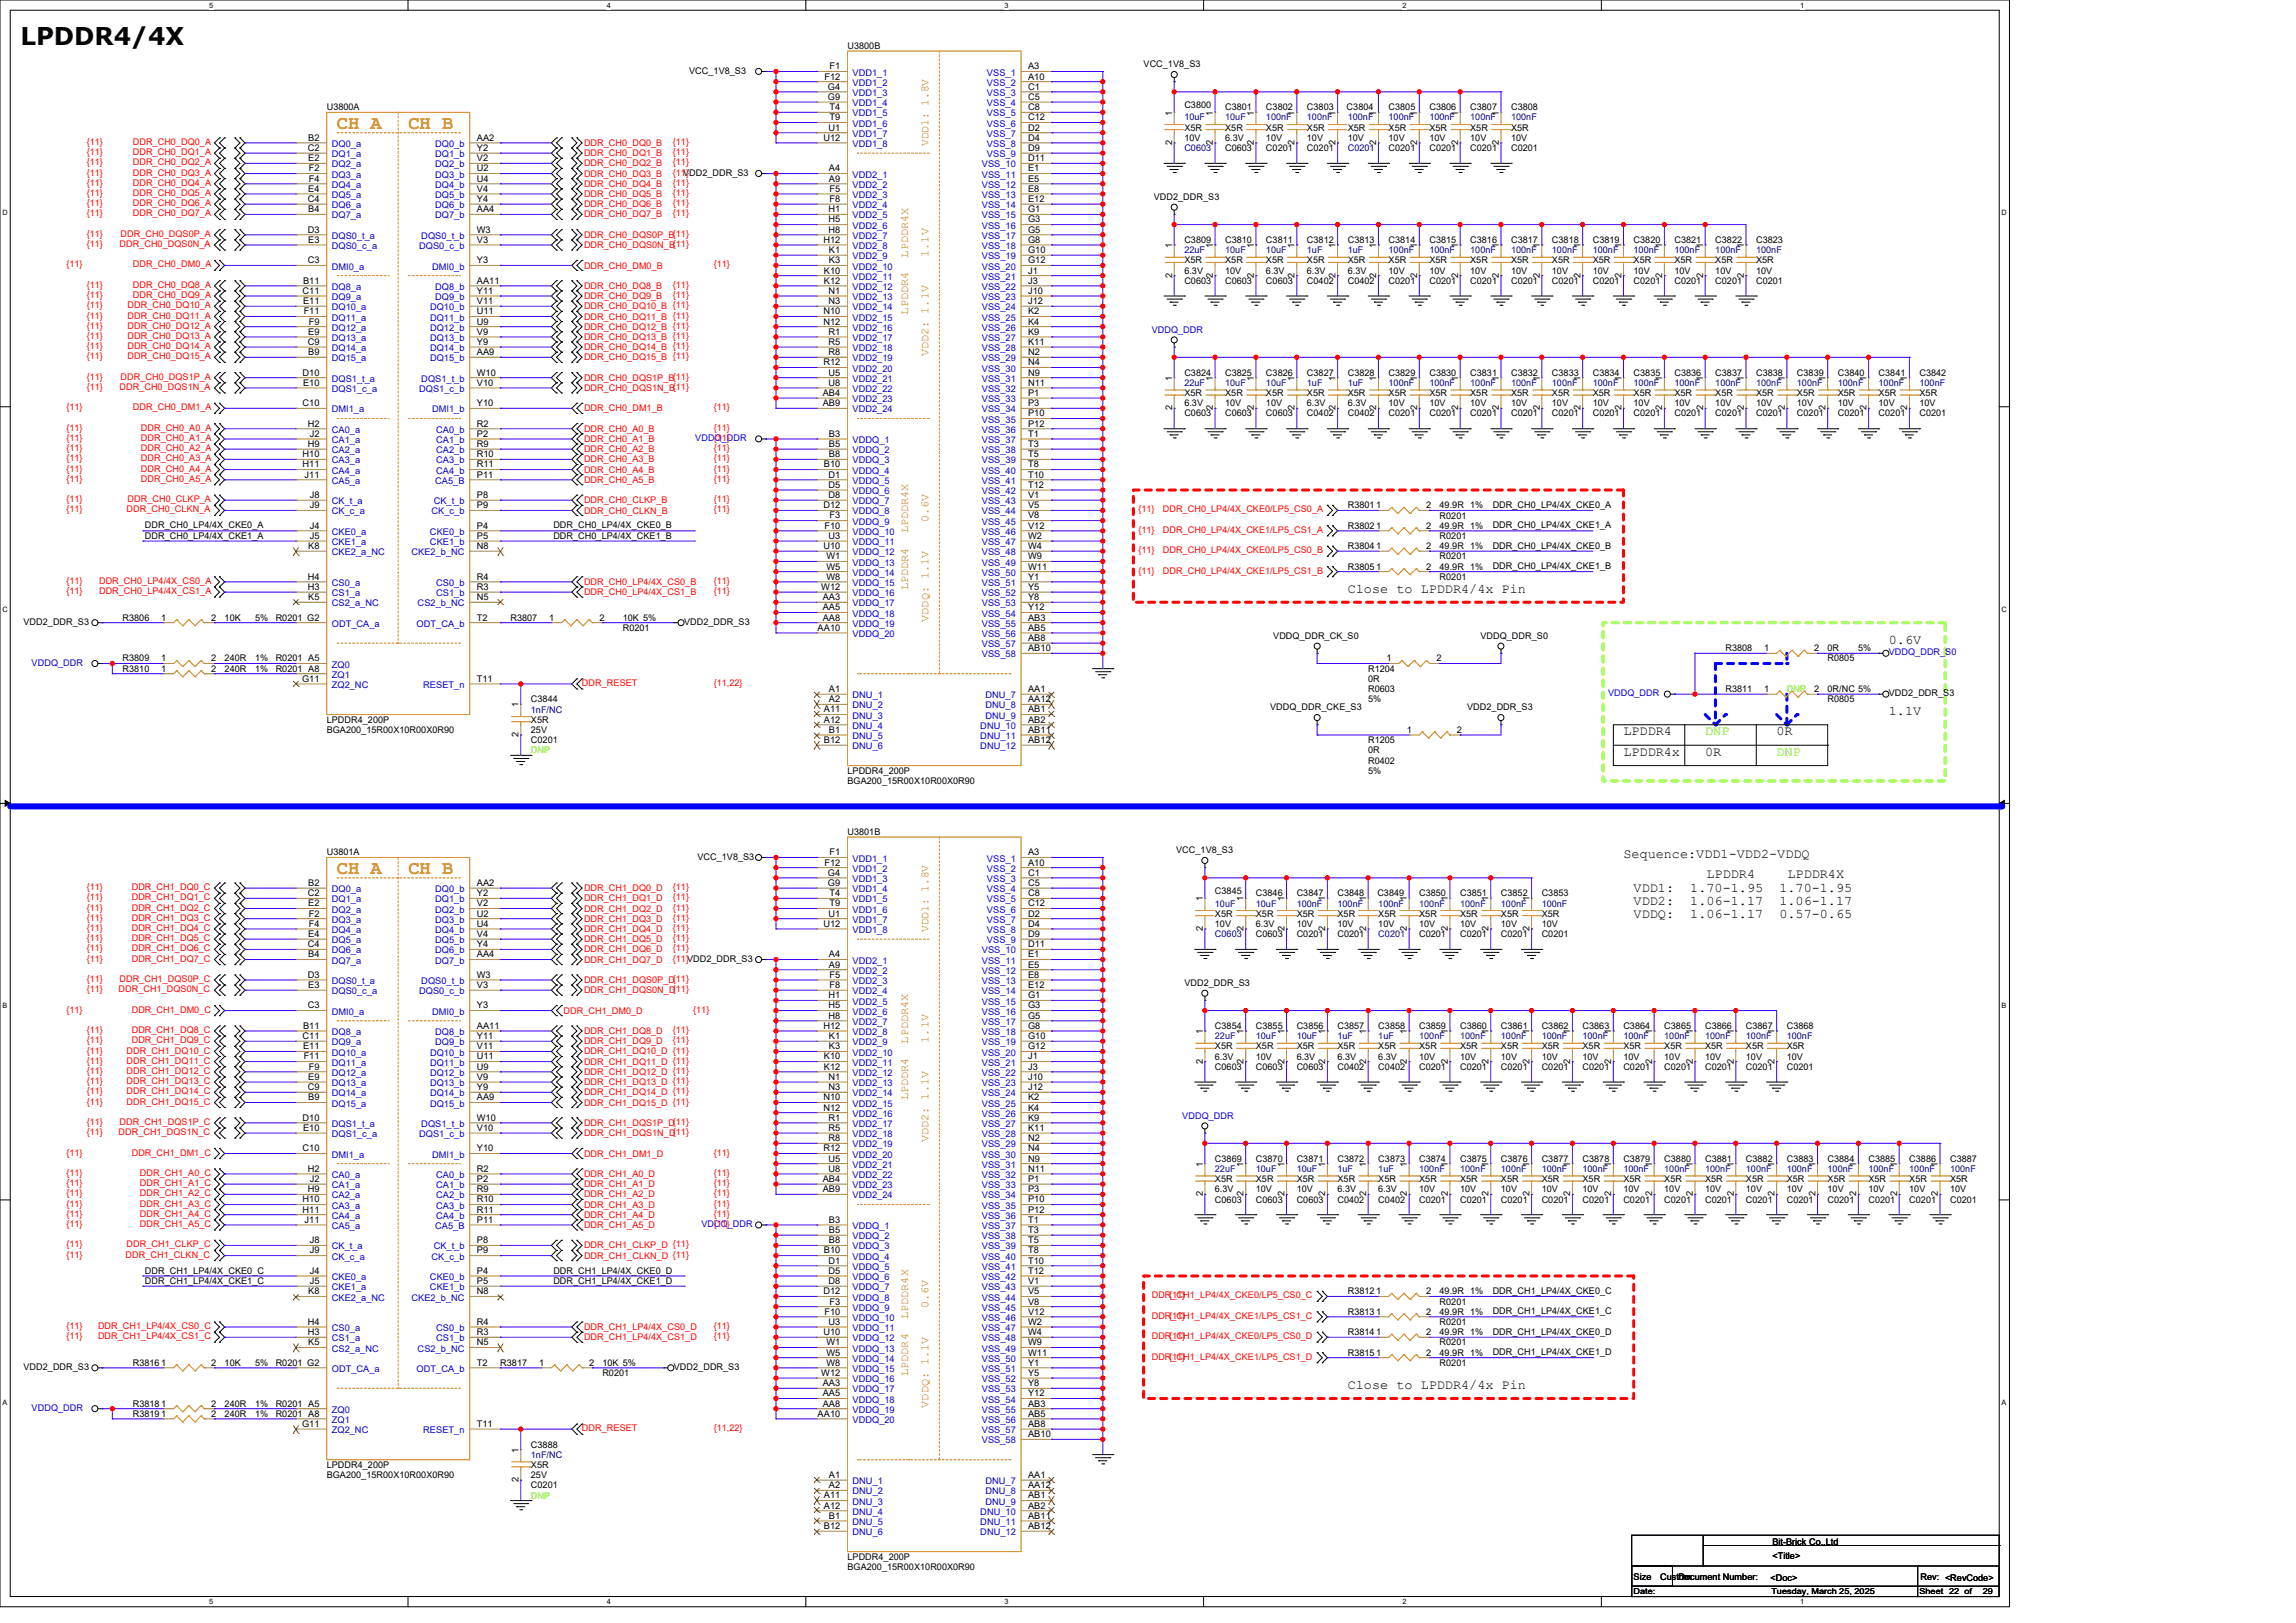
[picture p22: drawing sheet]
<svg xmlns="http://www.w3.org/2000/svg" width="297mm" height="210mm" viewBox="0 0 297 210" stroke-linecap="round" stroke-linejoin="round" font-family="sans-serif">
<defs><g id="words">
<text font-size="3.2" x="2.6" y="5.8">LPDDR4/4X</text>
<g font-size="2.5" fill="#cc8006">
<text x="43.6" y="16.6">CH A</text>
<text x="52.8" y="16.6">CH B</text>
<text x="43.6" y="113.1">CH A</text>
<text x="52.8" y="113.1">CH B</text>
</g>
<g font-size="1.7">
<text x="174.3" y="76.7">Close to LPDDR4/4x Pin</text>
<text x="244.3" y="83.3">0.6V</text>
<text x="210" y="95.2">LPDDR4</text>
<text x="229.8" y="95.2">0R</text>
<text x="244.3" y="92.5">1.1V</text>
<text x="210" y="97.8">LPDDR4x</text>
<text x="220.6" y="97.8">0R</text>
<text x="210" y="111">Sequence:VDD1-VDD2-VDDQ</text>
<text x="220.7" y="113.6">LPDDR4</text>
<text x="231.2" y="113.6">LPDDR4X</text>
<text x="211.3" y="115.4">VDD1:</text>
<text x="211.3" y="117.1">VDD2:</text>
<text x="211.3" y="118.8">VDDQ:</text>
<text x="218.7" y="115.4">1.70-1.95</text>
<text x="218.7" y="117.1">1.06-1.17</text>
<text x="218.7" y="118.8">1.06-1.17</text>
<text x="230.2" y="115.4">1.70-1.95</text>
<text x="230.2" y="117.1">1.06-1.17</text>
<text x="230.2" y="118.8">0.57-0.65</text>
<text x="174.3" y="179.7">Close to LPDDR4/4x Pin</text>
</g>
<g font-size="1.7" fill="#0f0">
<text x="220.6" y="95.2">DNP</text>
<text x="229.8" y="97.8">DNP</text>
</g>
<g font-size="1.4" fill="#cc8006">
<text x="120.1" y="18.9" transform="rotate(-90 120.1 18.9)">VDD1: 1.8V</text>
<text x="117.5" y="33.3" transform="rotate(-90 117.5 33.3)">LPDDR4X</text>
<text x="120.1" y="33.2" transform="rotate(-90 120.1 33.2)">1.1V</text>
<text x="117.5" y="40.7" transform="rotate(-90 117.5 40.7)">LPDDR4</text>
<text x="120.1" y="46.1" transform="rotate(-90 120.1 46.1)">VDD2: 1.1V</text>
<text x="117.5" y="69" transform="rotate(-90 117.5 69)">LPDDR4X</text>
<text x="120.1" y="67.6" transform="rotate(-90 120.1 67.6)">0.6V</text>
<text x="117.5" y="76.4" transform="rotate(-90 117.5 76.4)">LPDDR4</text>
<text x="120.1" y="80.5" transform="rotate(-90 120.1 80.5)">VDDQ: 1.1V</text>
<text x="120.1" y="120.6" transform="rotate(-90 120.1 120.6)">VDD1: 1.8V</text>
<text x="117.5" y="135" transform="rotate(-90 117.5 135)">LPDDR4X</text>
<text x="120.1" y="134.9" transform="rotate(-90 120.1 134.9)">1.1V</text>
<text x="117.5" y="142.4" transform="rotate(-90 117.5 142.4)">LPDDR4</text>
<text x="120.1" y="147.8" transform="rotate(-90 120.1 147.8)">VDD2: 1.1V</text>
<text x="117.5" y="170.7" transform="rotate(-90 117.5 170.7)">LPDDR4X</text>
<text x="120.1" y="169.3" transform="rotate(-90 120.1 169.3)">0.6V</text>
<text x="117.5" y="178" transform="rotate(-90 117.5 178)">LPDDR4</text>
<text x="120.1" y="182.1" transform="rotate(-90 120.1 182.1)">VDDQ: 1.1V</text>
</g>
<g font-size="1.2">
<text x="89.1" y="9.5">VCC_1V8_S3</text>
<text x="106.6" y="10.3">F12</text>
<text x="107.1" y="11.6">G4</text>
<text x="107.3" y="9">F1</text>
<text x="109.6" y="6.3">U3800B</text>
<text x="133" y="9">A3</text>
<text x="133" y="10.3">A10</text>
<text x="133" y="11.6">C1</text>
<text x="147.9" y="8.7">VCC_1V8_S3</text>
<text x="42.3" y="14.3">U3800A</text>
<text x="107.1" y="12.9">G9</text>
<text x="107.2" y="16.9">U1</text>
<text x="107.3" y="14.3">T4</text>
<text x="107.3" y="15.6">T9</text>
<text x="133" y="12.9">C5</text>
<text x="133" y="14.3">C8</text>
<text x="133" y="15.6">C12</text>
<text x="133" y="16.9">D2</text>
<text x="151.6" y="14.9" transform="rotate(-90 151.6 14.9)">1</text>
<text x="153.2" y="14">C3800</text>
<text x="153.2" y="16.9">X5R</text>
<text x="156.9" y="14.9" transform="rotate(-90 156.9 14.9)">1</text>
<text x="158.5" y="14.3">C3801</text>
<text x="158.5" y="16.9">X5R</text>
<text x="162.2" y="14.9" transform="rotate(-90 162.2 14.9)">1</text>
<text x="163.8" y="14.3">C3802</text>
<text x="163.8" y="16.9">X5R</text>
<text x="167.5" y="14.9" transform="rotate(-90 167.5 14.9)">1</text>
<text x="169.1" y="14.3">C3803</text>
<text x="169.1" y="16.9">X5R</text>
<text x="172.8" y="14.9" transform="rotate(-90 172.8 14.9)">1</text>
<text x="174.2" y="14.3">C3804</text>
<text x="174.3" y="16.9">X5R</text>
<text x="178" y="14.9" transform="rotate(-90 178 14.9)">1</text>
<text x="179.6" y="14.3">C3805</text>
<text x="179.6" y="16.9">X5R</text>
<text x="183.3" y="14.9" transform="rotate(-90 183.3 14.9)">1</text>
<text x="184.9" y="14.3">C3806</text>
<text x="184.9" y="16.9">X5R</text>
<text x="188.6" y="14.9" transform="rotate(-90 188.6 14.9)">1</text>
<text x="190.2" y="14.3">C3807</text>
<text x="190.2" y="16.9">X5R</text>
<text x="193.9" y="14.9" transform="rotate(-90 193.9 14.9)">1</text>
<text x="195.5" y="14.3">C3808</text>
<text x="195.5" y="16.9">X5R</text>
<text x="39.8" y="19.5">C2</text>
<text x="39.9" y="20.9">E2</text>
<text x="39.9" y="18.2">B2</text>
<text x="39.9" y="23.5">F4</text>
<text x="39.9" y="22.2">F2</text>
<text x="61.7" y="18.2">AA2</text>
<text x="61.7" y="19.5">Y2</text>
<text x="61.7" y="20.9">V2</text>
<text x="61.7" y="22.2">U2</text>
<text x="61.7" y="23.5">U4</text>
<text x="88.4" y="22.7">VDD2_DDR_S3</text>
<text x="106.5" y="18.2">U12</text>
<text x="107.2" y="22.2">A4</text>
<text x="107.2" y="23.5">A9</text>
<text x="133" y="18.2">D4</text>
<text x="133" y="19.5">D9</text>
<text x="133" y="20.9">D11</text>
<text x="133" y="22.2">E1</text>
<text x="133" y="23.5">E5</text>
<text x="151.6" y="18.8" transform="rotate(-90 151.6 18.8)">2</text>
<text x="153.2" y="18.2">10V</text>
<text x="156.9" y="18.8" transform="rotate(-90 156.9 18.8)">2</text>
<text x="158.5" y="19.5">C0603</text>
<text x="158.5" y="18.2">6.3V</text>
<text x="162.2" y="18.8" transform="rotate(-90 162.2 18.8)">2</text>
<text x="163.8" y="19.5">C0201</text>
<text x="163.8" y="18.2">10V</text>
<text x="167.5" y="18.8" transform="rotate(-90 167.5 18.8)">2</text>
<text x="169.1" y="19.5">C0201</text>
<text x="169.1" y="18.2">10V</text>
<text x="172.8" y="18.8" transform="rotate(-90 172.8 18.8)">2</text>
<text x="174.3" y="18.2">10V</text>
<text x="178" y="18.8" transform="rotate(-90 178 18.8)">2</text>
<text x="179.6" y="19.5">C0201</text>
<text x="179.6" y="18.2">10V</text>
<text x="183.3" y="18.8" transform="rotate(-90 183.3 18.8)">2</text>
<text x="184.9" y="19.5">C0201</text>
<text x="184.9" y="18.2">10V</text>
<text x="188.6" y="18.8" transform="rotate(-90 188.6 18.8)">2</text>
<text x="190.2" y="19.5">C0201</text>
<text x="190.2" y="18.2">10V</text>
<text x="193.9" y="18.8" transform="rotate(-90 193.9 18.8)">2</text>
<text x="195.5" y="19.5">C0201</text>
<text x="195.5" y="18.2">10V</text>
<text x="39.8" y="26.1">C4</text>
<text x="39.9" y="27.5">B4</text>
<text x="39.9" y="24.8">E4</text>
<text x="61.7" y="24.8">V4</text>
<text x="61.7" y="26.1">Y4</text>
<text x="61.7" y="27.5">AA4</text>
<text x="107.2" y="27.5">H1</text>
<text x="107.2" y="28.8">H5</text>
<text x="107.3" y="24.8">F5</text>
<text x="107.3" y="26.1">F8</text>
<text x="133" y="24.8">E8</text>
<text x="133" y="26.1">E12</text>
<text x="133" y="27.5">G1</text>
<text x="133" y="28.8">G3</text>
<text x="149.2" y="25.9">VDD2_DDR_S3</text>
<text x="39.8" y="34.1">C3</text>
<text x="39.8" y="30.1">D3</text>
<text x="39.9" y="31.4">E3</text>
<text x="61.7" y="30.1">W3</text>
<text x="61.7" y="31.4">V3</text>
<text x="61.7" y="34.1">Y3</text>
<text x="106.5" y="31.4">H12</text>
<text x="106.6" y="35.4">K10</text>
<text x="107.2" y="30.1">H8</text>
<text x="107.2" y="34.1">K3</text>
<text x="107.2" y="32.7">K1</text>
<text x="133" y="35.4">J1</text>
<text x="133" y="30.1">G5</text>
<text x="133" y="31.4">G8</text>
<text x="133" y="32.7">G10</text>
<text x="133" y="34.1">G12</text>
<text x="151.6" y="35.9" transform="rotate(-90 151.6 35.9)">2</text>
<text x="151.6" y="32.1" transform="rotate(-90 151.6 32.1)">1</text>
<text x="153.2" y="31.4">C3809</text>
<text x="153.2" y="34.1">X5R</text>
<text x="153.2" y="35.4">6.3V</text>
<text x="156.9" y="35.9" transform="rotate(-90 156.9 35.9)">2</text>
<text x="156.9" y="32.1" transform="rotate(-90 156.9 32.1)">1</text>
<text x="158.5" y="31.4">C3810</text>
<text x="158.5" y="34.1">X5R</text>
<text x="158.5" y="35.4">10V</text>
<text x="162.2" y="35.9" transform="rotate(-90 162.2 35.9)">2</text>
<text x="162.2" y="32.1" transform="rotate(-90 162.2 32.1)">1</text>
<text x="163.8" y="31.4">C3811</text>
<text x="163.8" y="34.1">X5R</text>
<text x="163.8" y="35.4">6.3V</text>
<text x="167.5" y="35.9" transform="rotate(-90 167.5 35.9)">2</text>
<text x="167.5" y="32.1" transform="rotate(-90 167.5 32.1)">1</text>
<text x="169.1" y="31.4">C3812</text>
<text x="169.1" y="34.1">X5R</text>
<text x="169.1" y="35.4">6.3V</text>
<text x="172.8" y="35.9" transform="rotate(-90 172.8 35.9)">2</text>
<text x="172.8" y="32.1" transform="rotate(-90 172.8 32.1)">1</text>
<text x="174.3" y="31.4">C3813</text>
<text x="174.3" y="34.1">X5R</text>
<text x="174.3" y="35.4">6.3V</text>
<text x="178" y="35.9" transform="rotate(-90 178 35.9)">2</text>
<text x="178" y="32.1" transform="rotate(-90 178 32.1)">1</text>
<text x="179.6" y="31.4">C3814</text>
<text x="179.6" y="34.1">X5R</text>
<text x="179.6" y="35.4">10V</text>
<text x="183.3" y="35.9" transform="rotate(-90 183.3 35.9)">2</text>
<text x="183.3" y="32.1" transform="rotate(-90 183.3 32.1)">1</text>
<text x="184.9" y="31.4">C3815</text>
<text x="184.9" y="34.1">X5R</text>
<text x="184.9" y="35.4">10V</text>
<text x="188.6" y="35.9" transform="rotate(-90 188.6 35.9)">2</text>
<text x="188.6" y="32.1" transform="rotate(-90 188.6 32.1)">1</text>
<text x="190.2" y="31.4">C3816</text>
<text x="190.2" y="34.1">X5R</text>
<text x="190.2" y="35.4">10V</text>
<text x="193.9" y="35.9" transform="rotate(-90 193.9 35.9)">2</text>
<text x="193.9" y="32.1" transform="rotate(-90 193.9 32.1)">1</text>
<text x="195.5" y="31.4">C3817</text>
<text x="195.5" y="34.1">X5R</text>
<text x="195.5" y="35.4">10V</text>
<text x="199.2" y="35.9" transform="rotate(-90 199.2 35.9)">2</text>
<text x="199.2" y="32.1" transform="rotate(-90 199.2 32.1)">1</text>
<text x="200.7" y="31.4">C3818</text>
<text x="200.7" y="34.1">X5R</text>
<text x="200.7" y="35.4">10V</text>
<text x="204.4" y="35.9" transform="rotate(-90 204.4 35.9)">2</text>
<text x="204.4" y="32.1" transform="rotate(-90 204.4 32.1)">1</text>
<text x="206" y="31.4">C3819</text>
<text x="206" y="34.1">X5R</text>
<text x="206" y="35.4">10V</text>
<text x="209.7" y="35.9" transform="rotate(-90 209.7 35.9)">2</text>
<text x="209.7" y="32.1" transform="rotate(-90 209.7 32.1)">1</text>
<text x="211.3" y="31.4">C3820</text>
<text x="211.3" y="34.1">X5R</text>
<text x="211.3" y="35.4">10V</text>
<text x="215" y="35.9" transform="rotate(-90 215 35.9)">2</text>
<text x="215" y="32.1" transform="rotate(-90 215 32.1)">1</text>
<text x="216.6" y="31.4">C3821</text>
<text x="216.6" y="34.1">X5R</text>
<text x="216.6" y="35.4">10V</text>
<text x="220.3" y="35.9" transform="rotate(-90 220.3 35.9)">2</text>
<text x="220.3" y="32.1" transform="rotate(-90 220.3 32.1)">1</text>
<text x="221.9" y="31.4">C3822</text>
<text x="221.9" y="34.1">X5R</text>
<text x="221.9" y="35.4">10V</text>
<text x="225.6" y="35.9" transform="rotate(-90 225.6 35.9)">2</text>
<text x="225.6" y="32.1" transform="rotate(-90 225.6 32.1)">1</text>
<text x="227.2" y="31.4">C3823</text>
<text x="227.2" y="34.1">X5R</text>
<text x="227.2" y="35.4">10V</text>
<text x="39.1" y="38">C11</text>
<text x="39.2" y="39.3">E11</text>
<text x="39.2" y="36.7">B11</text>
<text x="39.3" y="40.7">F11</text>
<text x="39.9" y="42">F9</text>
<text x="61.7" y="40.7">U11</text>
<text x="61.7" y="38">Y11</text>
<text x="61.7" y="42">U9</text>
<text x="61.7" y="39.3">V11</text>
<text x="61.7" y="36.7">AA11</text>
<text x="106.5" y="42">N12</text>
<text x="106.5" y="40.7">N10</text>
<text x="106.6" y="36.7">K12</text>
<text x="107.2" y="39.3">N3</text>
<text x="107.2" y="38">N1</text>
<text x="133" y="38">J10</text>
<text x="133" y="40.7">K2</text>
<text x="133" y="36.7">J3</text>
<text x="133" y="39.3">J12</text>
<text x="133" y="42">K4</text>
<text x="153.2" y="36.7">C0603</text>
<text x="158.5" y="36.7">C0603</text>
<text x="163.8" y="36.7">C0603</text>
<text x="169.1" y="36.7">C0402</text>
<text x="174.3" y="36.7">C0402</text>
<text x="179.6" y="36.7">C0201</text>
<text x="184.9" y="36.7">C0201</text>
<text x="190.2" y="36.7">C0201</text>
<text x="195.5" y="36.7">C0201</text>
<text x="200.7" y="36.7">C0201</text>
<text x="206" y="36.7">C0201</text>
<text x="211.3" y="36.7">C0201</text>
<text x="216.6" y="36.7">C0201</text>
<text x="221.9" y="36.7">C0201</text>
<text x="227.2" y="36.7">C0201</text>
<text x="39.8" y="44.6">C9</text>
<text x="39.9" y="46">B9</text>
<text x="39.9" y="43.3">E9</text>
<text x="61.7" y="44.6">Y9</text>
<text x="61.7" y="46">AA9</text>
<text x="61.7" y="43.3">V9</text>
<text x="106.5" y="47.3">R12</text>
<text x="107.2" y="44.6">R5</text>
<text x="107.2" y="46">R8</text>
<text x="107.2" y="43.3">R1</text>
<text x="133" y="43.3">K9</text>
<text x="133" y="46">N2</text>
<text x="133" y="44.6">K11</text>
<text x="133" y="47.3">N4</text>
<text x="39.1" y="52.6">C10</text>
<text x="39.1" y="48.6">D10</text>
<text x="39.2" y="49.9">E10</text>
<text x="61.7" y="52.6">Y10</text>
<text x="61.7" y="48.6">W10</text>
<text x="61.7" y="49.9">V10</text>
<text x="106.4" y="51.2">AB4</text>
<text x="106.4" y="52.6">AB9</text>
<text x="107.2" y="48.6">U5</text>
<text x="107.2" y="49.9">U8</text>
<text x="133" y="48.6">N9</text>
<text x="133" y="51.2">P1</text>
<text x="133" y="49.9">N11</text>
<text x="133" y="52.6">P3</text>
<text x="133" y="53.9">P10</text>
<text x="151.6" y="53.1" transform="rotate(-90 151.6 53.1)">2</text>
<text x="151.6" y="49.3" transform="rotate(-90 151.6 49.3)">1</text>
<text x="153.2" y="48.6">C3824</text>
<text x="153.2" y="53.9">C0603</text>
<text x="153.2" y="51.3">X5R</text>
<text x="153.2" y="52.6">6.3V</text>
<text x="156.9" y="53.1" transform="rotate(-90 156.9 53.1)">2</text>
<text x="156.9" y="49.3" transform="rotate(-90 156.9 49.3)">1</text>
<text x="158.5" y="48.6">C3825</text>
<text x="158.5" y="53.9">C0603</text>
<text x="158.5" y="51.3">X5R</text>
<text x="158.5" y="52.6">10V</text>
<text x="162.2" y="53.1" transform="rotate(-90 162.2 53.1)">2</text>
<text x="162.2" y="49.3" transform="rotate(-90 162.2 49.3)">1</text>
<text x="163.8" y="48.6">C3826</text>
<text x="163.8" y="53.9">C0603</text>
<text x="163.8" y="51.3">X5R</text>
<text x="163.8" y="52.6">10V</text>
<text x="167.5" y="53.1" transform="rotate(-90 167.5 53.1)">2</text>
<text x="167.5" y="49.3" transform="rotate(-90 167.5 49.3)">1</text>
<text x="169.1" y="48.6">C3827</text>
<text x="169.1" y="53.9">C0402</text>
<text x="169.1" y="51.3">X5R</text>
<text x="169.1" y="52.6">6.3V</text>
<text x="172.8" y="53.1" transform="rotate(-90 172.8 53.1)">2</text>
<text x="172.8" y="49.3" transform="rotate(-90 172.8 49.3)">1</text>
<text x="174.3" y="48.6">C3828</text>
<text x="174.3" y="53.9">C0402</text>
<text x="174.3" y="51.3">X5R</text>
<text x="174.3" y="52.6">6.3V</text>
<text x="178" y="53.1" transform="rotate(-90 178 53.1)">2</text>
<text x="178" y="49.3" transform="rotate(-90 178 49.3)">1</text>
<text x="179.6" y="48.6">C3829</text>
<text x="179.6" y="53.9">C0201</text>
<text x="179.6" y="51.3">X5R</text>
<text x="179.6" y="52.6">10V</text>
<text x="183.3" y="53.1" transform="rotate(-90 183.3 53.1)">2</text>
<text x="183.3" y="49.3" transform="rotate(-90 183.3 49.3)">1</text>
<text x="184.9" y="48.6">C3830</text>
<text x="184.9" y="53.9">C0201</text>
<text x="184.9" y="51.3">X5R</text>
<text x="184.9" y="52.6">10V</text>
<text x="188.6" y="53.1" transform="rotate(-90 188.6 53.1)">2</text>
<text x="188.6" y="49.3" transform="rotate(-90 188.6 49.3)">1</text>
<text x="190.2" y="48.6">C3831</text>
<text x="190.2" y="53.9">C0201</text>
<text x="190.2" y="51.3">X5R</text>
<text x="190.2" y="52.6">10V</text>
<text x="193.9" y="53.1" transform="rotate(-90 193.9 53.1)">2</text>
<text x="193.9" y="49.3" transform="rotate(-90 193.9 49.3)">1</text>
<text x="195.5" y="48.6">C3832</text>
<text x="195.5" y="53.9">C0201</text>
<text x="195.5" y="51.3">X5R</text>
<text x="195.5" y="52.6">10V</text>
<text x="199.2" y="53.1" transform="rotate(-90 199.2 53.1)">2</text>
<text x="199.2" y="49.3" transform="rotate(-90 199.2 49.3)">1</text>
<text x="200.7" y="48.6">C3833</text>
<text x="200.7" y="53.9">C0201</text>
<text x="200.7" y="51.3">X5R</text>
<text x="200.7" y="52.6">10V</text>
<text x="204.4" y="53.1" transform="rotate(-90 204.4 53.1)">2</text>
<text x="204.4" y="49.3" transform="rotate(-90 204.4 49.3)">1</text>
<text x="206" y="48.6">C3834</text>
<text x="206" y="53.9">C0201</text>
<text x="206" y="51.3">X5R</text>
<text x="206" y="52.6">10V</text>
<text x="209.7" y="53.1" transform="rotate(-90 209.7 53.1)">2</text>
<text x="209.7" y="49.3" transform="rotate(-90 209.7 49.3)">1</text>
<text x="211.3" y="48.6">C3835</text>
<text x="211.3" y="53.9">C0201</text>
<text x="211.3" y="51.3">X5R</text>
<text x="211.3" y="52.6">10V</text>
<text x="215" y="53.1" transform="rotate(-90 215 53.1)">2</text>
<text x="215" y="49.3" transform="rotate(-90 215 49.3)">1</text>
<text x="216.6" y="48.6">C3836</text>
<text x="216.6" y="53.9">C0201</text>
<text x="216.6" y="51.3">X5R</text>
<text x="216.6" y="52.6">10V</text>
<text x="220.3" y="53.1" transform="rotate(-90 220.3 53.1)">2</text>
<text x="220.3" y="49.3" transform="rotate(-90 220.3 49.3)">1</text>
<text x="221.9" y="48.6">C3837</text>
<text x="221.9" y="53.9">C0201</text>
<text x="221.9" y="51.3">X5R</text>
<text x="221.9" y="52.6">10V</text>
<text x="225.6" y="53.1" transform="rotate(-90 225.6 53.1)">2</text>
<text x="225.6" y="49.3" transform="rotate(-90 225.6 49.3)">1</text>
<text x="227.2" y="48.6">C3838</text>
<text x="227.2" y="53.9">C0201</text>
<text x="227.2" y="51.3">X5R</text>
<text x="227.2" y="52.6">10V</text>
<text x="230.9" y="53.1" transform="rotate(-90 230.9 53.1)">2</text>
<text x="230.9" y="49.3" transform="rotate(-90 230.9 49.3)">1</text>
<text x="232.4" y="48.6">C3839</text>
<text x="232.4" y="53.9">C0201</text>
<text x="232.4" y="51.3">X5R</text>
<text x="232.4" y="52.6">10V</text>
<text x="236.1" y="53.1" transform="rotate(-90 236.1 53.1)">2</text>
<text x="236.1" y="49.3" transform="rotate(-90 236.1 49.3)">1</text>
<text x="237.7" y="48.6">C3840</text>
<text x="237.7" y="53.9">C0201</text>
<text x="237.7" y="51.3">X5R</text>
<text x="237.7" y="52.6">10V</text>
<text x="241.4" y="53.1" transform="rotate(-90 241.4 53.1)">2</text>
<text x="241.4" y="49.3" transform="rotate(-90 241.4 49.3)">1</text>
<text x="243" y="48.6">C3841</text>
<text x="243" y="53.9">C0201</text>
<text x="243" y="51.3">X5R</text>
<text x="243" y="52.6">10V</text>
<text x="246.7" y="53.1" transform="rotate(-90 246.7 53.1)">2</text>
<text x="246.7" y="49.3" transform="rotate(-90 246.7 49.3)">1</text>
<text x="248.3" y="48.6">C3842</text>
<text x="248.3" y="53.9">C0201</text>
<text x="248.3" y="51.3">X5R</text>
<text x="248.3" y="52.6">10V</text>
<text x="39.1" y="59.2">H10</text>
<text x="39.8" y="57.8">H9</text>
<text x="39.8" y="55.2">H2</text>
<text x="40.1" y="56.5">J2</text>
<text x="61.7" y="55.2">R2</text>
<text x="61.7" y="56.5">P2</text>
<text x="61.7" y="57.8">R9</text>
<text x="61.7" y="59.2">R10</text>
<text x="107.2" y="56.5">B3</text>
<text x="107.2" y="57.8">B5</text>
<text x="107.2" y="59.2">B8</text>
<text x="133" y="56.5">T1</text>
<text x="133" y="59.2">T5</text>
<text x="133" y="57.8">T3</text>
<text x="133" y="55.2">P12</text>
<text x="39.1" y="60.5">H11</text>
<text x="39.4" y="61.8">J11</text>
<text x="40.1" y="65.8">J9</text>
<text x="40.1" y="64.4">J8</text>
<text x="61.7" y="64.4">P8</text>
<text x="61.7" y="65.8">P9</text>
<text x="61.7" y="61.8">P11</text>
<text x="61.7" y="60.5">R11</text>
<text x="106.5" y="65.8">D12</text>
<text x="106.6" y="60.5">B10</text>
<text x="107.2" y="61.8">D1</text>
<text x="107.2" y="63.1">D5</text>
<text x="107.2" y="64.4">D8</text>
<text x="133" y="61.8">T10</text>
<text x="133" y="64.4">V1</text>
<text x="133" y="65.8">V5</text>
<text x="133" y="60.5">T8</text>
<text x="133" y="63.1">T12</text>
<text x="174.3" y="65.8">R3801</text>
<text x="178" y="65.8">1</text>
<text x="184.5" y="65.8">2</text>
<text x="186.2" y="65.8">49.9R 1%</text>
<text x="193.1" y="65.7">DDR_CH0_LP4/4X_CKE0_A</text>
<text x="18.8" y="68.4">DDR_CH0_LP4/4X_CKE0_A</text>
<text x="18.8" y="69.7">DDR_CH0_LP4/4X_CKE1_A</text>
<text x="39.9" y="71">K8</text>
<text x="40.1" y="68.4">J4</text>
<text x="40.1" y="69.7">J5</text>
<text x="61.7" y="69.7">P5</text>
<text x="61.7" y="68.4">P4</text>
<text x="61.7" y="71">N8</text>
<text x="71.6" y="68.4">DDR_CH0_LP4/4X_CKE0_B</text>
<text x="71.6" y="69.7">DDR_CH0_LP4/4X_CKE1_B</text>
<text x="106.5" y="71">U10</text>
<text x="106.6" y="68.4">F10</text>
<text x="107.2" y="69.7">U3</text>
<text x="107.3" y="67.1">F3</text>
<text x="133" y="67.1">V8</text>
<text x="133" y="68.4">V12</text>
<text x="133" y="69.7">W2</text>
<text x="133" y="71">W4</text>
<text x="174.3" y="68.4">R3802</text>
<text x="174.3" y="71.1">R3804</text>
<text x="178" y="68.4">1</text>
<text x="178" y="71">1</text>
<text x="184.5" y="68.4">2</text>
<text x="184.5" y="71">2</text>
<text x="186.2" y="68.4">49.9R 1%</text>
<text x="186.2" y="69.7">R0201</text>
<text x="186.2" y="71.1">49.9R 1%</text>
<text x="186.2" y="67.1">R0201</text>
<text x="193.1" y="68.4">DDR_CH0_LP4/4X_CKE1_A</text>
<text x="193.1" y="71">DDR_CH0_LP4/4X_CKE0_B</text>
<text x="39.8" y="75">H4</text>
<text x="39.8" y="76.3">H3</text>
<text x="39.9" y="77.7">K5</text>
<text x="61.7" y="76.3">R3</text>
<text x="61.7" y="75">R4</text>
<text x="61.7" y="77.7">N5</text>
<text x="106.2" y="76.3">W12</text>
<text x="106.4" y="77.7">AA3</text>
<text x="106.9" y="72.4">W1</text>
<text x="106.9" y="75">W8</text>
<text x="106.9" y="73.7">W5</text>
<text x="133" y="72.4">W9</text>
<text x="133" y="73.7">W11</text>
<text x="133" y="75">Y1</text>
<text x="133" y="76.3">Y5</text>
<text x="133" y="77.7">Y8</text>
<text x="174.3" y="73.7">R3805</text>
<text x="178" y="73.7">1</text>
<text x="184.5" y="73.7">2</text>
<text x="186.2" y="73.7">49.9R 1%</text>
<text x="186.2" y="75">R0201</text>
<text x="186.2" y="72.4">R0201</text>
<text x="193.1" y="73.7">DDR_CH0_LP4/4X_CKE1_B</text>
<text x="3" y="80.8">VDD2_DDR_S3</text>
<text x="15.9" y="80.3">R3806</text>
<text x="20.9" y="80.3">1</text>
<text x="27.3" y="80.3">2</text>
<text x="29.1" y="80.3">10K</text>
<text x="33" y="80.3">5%</text>
<text x="35.7" y="80.3">R0201 G2</text>
<text x="61.7" y="80.3">T2</text>
<text x="66" y="80.3">R3807</text>
<text x="71.1" y="80.3">1</text>
<text x="77.5" y="80.3">2</text>
<text x="80.6" y="80.3">10K 5%</text>
<text x="80.6" y="81.6">R0201</text>
<text x="88.5" y="80.8">VDD2_DDR_S3</text>
<text x="105.8" y="81.6">AA10</text>
<text x="106.4" y="80.3">AA8</text>
<text x="106.4" y="79">AA5</text>
<text x="133" y="79">Y12</text>
<text x="133" y="80.3">AB3</text>
<text x="133" y="81.6">AB5</text>
<text x="133" y="82.9">AB8</text>
<text x="164.7" y="82.7">VDDQ_DDR_CK_S0</text>
<text x="191.5" y="82.7">VDDQ_DDR_S0</text>
<text x="15.9" y="86.9">R3810</text>
<text x="15.9" y="85.6">R3809</text>
<text x="20.9" y="86.9">1</text>
<text x="20.9" y="85.6">1</text>
<text x="27.3" y="86.9">2</text>
<text x="27.3" y="85.6">2</text>
<text x="29.1" y="86.9">240R</text>
<text x="29.1" y="85.6">240R</text>
<text x="33" y="86.9">1%</text>
<text x="33" y="85.6">1%</text>
<text x="35.7" y="86.9">R0201 A8</text>
<text x="35.7" y="85.6">R0201 A5</text>
<text x="39.1" y="88.2">G11</text>
<text x="61.7" y="88.2">T11</text>
<text x="107.2" y="89.5">A1</text>
<text x="133" y="84.3">AB10</text>
<text x="133" y="89.5">AA1</text>
<text x="177" y="86.9">R1204</text>
<text x="177" y="88.2">0R</text>
<text x="177" y="89.6">R0603</text>
<text x="179.4" y="85.6">1</text>
<text x="185.8" y="85.6">2</text>
<text x="223.2" y="89.6">R3811</text>
<text x="223.2" y="84.3">R3808</text>
<text x="228.2" y="89.5">1</text>
<text x="228.2" y="84.3">1</text>
<text x="234.7" y="89.5">2</text>
<text x="234.7" y="84.3">2</text>
<text x="236.4" y="89.6">0R/NC 5%</text>
<text x="236.4" y="84.3">0R</text>
<text x="236.4" y="85.6">R0805</text>
<text x="240.4" y="84.3">5%</text>
<text x="42.3" y="93.5">LPDDR4_200P</text>
<text x="42.3" y="94.8">BGA200_15R00X10R00X0R90</text>
<text x="67.1" y="95.4" transform="rotate(-90 67.1 95.4)">2</text>
<text x="67.1" y="91.5" transform="rotate(-90 67.1 91.5)">1</text>
<text x="68.7" y="90.9">C3844</text>
<text x="68.7" y="93.5">X5R</text>
<text x="68.7" y="94.8">25V</text>
<text x="106.6" y="92.2">A11</text>
<text x="106.6" y="93.5">A12</text>
<text x="107.2" y="90.9">A2</text>
<text x="107.2" y="94.8">B1</text>
<text x="133" y="90.9">AA12</text>
<text x="133" y="92.2">AB1</text>
<text x="133" y="93.5">AB2</text>
<text x="133" y="94.8">AB11</text>
<text x="164.3" y="91.9">VDDQ_DDR_CKE_S3</text>
<text x="177" y="90.9">5%</text>
<text x="182" y="94.8">1</text>
<text x="188.5" y="94.8">2</text>
<text x="189.8" y="91.9">VDD2_DDR_S3</text>
<text x="236.4" y="90.9">R0805</text>
<text x="244.3" y="90.1">VDD2_DDR_S3</text>
<text x="68.7" y="96.2">C0201</text>
<text x="106.6" y="96.2">B12</text>
<text x="109.6" y="100.1">LPDDR4_200P</text>
<text x="109.6" y="101.4">BGA200_15R00X10R00X0R90</text>
<text x="133" y="96.2">AB12</text>
<text x="177" y="96.2">R1205</text>
<text x="177" y="97.5">0R</text>
<text x="177" y="98.8">R0402</text>
<text x="177" y="100.1">5%</text>
<text x="42.3" y="110.7">U3801A</text>
<text x="90.2" y="111.2">VCC_1V8_S3</text>
<text x="106.6" y="112">F12</text>
<text x="107.1" y="113.3">G4</text>
<text x="107.3" y="110.7">F1</text>
<text x="109.6" y="108">U3801B</text>
<text x="133" y="110.7">A3</text>
<text x="133" y="112">A10</text>
<text x="133" y="113.3">C1</text>
<text x="152.1" y="110.4">VCC_1V8_S3</text>
<text x="39.8" y="116">C2</text>
<text x="39.9" y="117.3">E2</text>
<text x="39.9" y="114.6">B2</text>
<text x="39.9" y="119.9">F4</text>
<text x="39.9" y="118.6">F2</text>
<text x="61.7" y="114.6">AA2</text>
<text x="61.7" y="116">Y2</text>
<text x="61.7" y="117.3">V2</text>
<text x="61.7" y="118.6">U2</text>
<text x="61.7" y="119.9">U4</text>
<text x="106.5" y="119.9">U12</text>
<text x="107.1" y="114.6">G9</text>
<text x="107.2" y="118.6">U1</text>
<text x="107.3" y="116">T4</text>
<text x="107.3" y="117.3">T9</text>
<text x="133" y="114.6">C5</text>
<text x="133" y="116">C8</text>
<text x="133" y="117.3">C12</text>
<text x="133" y="118.6">D2</text>
<text x="133" y="119.9">D4</text>
<text x="155.6" y="116.6" transform="rotate(-90 155.6 116.6)">1</text>
<text x="157.2" y="115.7">C3845</text>
<text x="157.2" y="118.6">X5R</text>
<text x="157.2" y="119.9">10V</text>
<text x="160.9" y="116.6" transform="rotate(-90 160.9 116.6)">1</text>
<text x="162.5" y="116">C3846</text>
<text x="162.5" y="118.6">X5R</text>
<text x="162.5" y="119.9">6.3V</text>
<text x="166.1" y="116.6" transform="rotate(-90 166.1 116.6)">1</text>
<text x="167.7" y="116">C3847</text>
<text x="167.7" y="118.6">X5R</text>
<text x="167.7" y="119.9">10V</text>
<text x="171.4" y="116.6" transform="rotate(-90 171.4 116.6)">1</text>
<text x="173" y="116">C3848</text>
<text x="173" y="118.6">X5R</text>
<text x="173" y="119.9">10V</text>
<text x="176.7" y="116.6" transform="rotate(-90 176.7 116.6)">1</text>
<text x="178.2" y="116">C3849</text>
<text x="178.3" y="118.6">X5R</text>
<text x="178.3" y="119.9">10V</text>
<text x="182" y="116.6" transform="rotate(-90 182 116.6)">1</text>
<text x="183.6" y="116">C3850</text>
<text x="183.6" y="118.6">X5R</text>
<text x="183.6" y="119.9">10V</text>
<text x="187.3" y="116.6" transform="rotate(-90 187.3 116.6)">1</text>
<text x="188.9" y="116">C3851</text>
<text x="188.9" y="118.6">X5R</text>
<text x="188.9" y="119.9">10V</text>
<text x="192.6" y="116.6" transform="rotate(-90 192.6 116.6)">1</text>
<text x="194.1" y="116">C3852</text>
<text x="194.1" y="118.6">X5R</text>
<text x="194.1" y="119.9">10V</text>
<text x="197.8" y="116.6" transform="rotate(-90 197.8 116.6)">1</text>
<text x="199.4" y="116">C3853</text>
<text x="199.4" y="118.6">X5R</text>
<text x="199.4" y="119.9">10V</text>
<text x="39.8" y="122.6">C4</text>
<text x="39.9" y="123.9">B4</text>
<text x="39.9" y="121.2">E4</text>
<text x="61.7" y="121.2">V4</text>
<text x="61.7" y="122.6">Y4</text>
<text x="61.7" y="123.9">AA4</text>
<text x="107.2" y="123.9">A4</text>
<text x="107.2" y="125.2">A9</text>
<text x="133" y="121.2">D9</text>
<text x="133" y="122.6">D11</text>
<text x="133" y="123.9">E1</text>
<text x="133" y="125.2">E5</text>
<text x="155.6" y="120.5" transform="rotate(-90 155.6 120.5)">2</text>
<text x="160.9" y="120.5" transform="rotate(-90 160.9 120.5)">2</text>
<text x="162.5" y="121.3">C0603</text>
<text x="166.1" y="120.5" transform="rotate(-90 166.1 120.5)">2</text>
<text x="167.7" y="121.3">C0201</text>
<text x="171.4" y="120.5" transform="rotate(-90 171.4 120.5)">2</text>
<text x="173" y="121.3">C0201</text>
<text x="176.7" y="120.5" transform="rotate(-90 176.7 120.5)">2</text>
<text x="182" y="120.5" transform="rotate(-90 182 120.5)">2</text>
<text x="183.6" y="121.3">C0201</text>
<text x="187.3" y="120.5" transform="rotate(-90 187.3 120.5)">2</text>
<text x="188.9" y="121.3">C0201</text>
<text x="192.6" y="120.5" transform="rotate(-90 192.6 120.5)">2</text>
<text x="194.1" y="121.3">C0201</text>
<text x="197.8" y="120.5" transform="rotate(-90 197.8 120.5)">2</text>
<text x="199.4" y="121.3">C0201</text>
<text x="39.8" y="130.5">C3</text>
<text x="39.8" y="126.5">D3</text>
<text x="39.9" y="127.8">E3</text>
<text x="61.7" y="126.5">W3</text>
<text x="61.7" y="127.8">V3</text>
<text x="61.7" y="130.5">Y3</text>
<text x="107.2" y="129.2">H1</text>
<text x="107.2" y="130.5">H5</text>
<text x="107.2" y="131.8">H8</text>
<text x="107.3" y="126.5">F5</text>
<text x="107.3" y="127.8">F8</text>
<text x="133" y="126.5">E8</text>
<text x="133" y="127.8">E12</text>
<text x="133" y="129.2">G1</text>
<text x="133" y="130.5">G3</text>
<text x="133" y="131.8">G5</text>
<text x="153.2" y="127.6">VDD2_DDR_S3</text>
<text x="39.1" y="134.5">C11</text>
<text x="39.2" y="135.8">E11</text>
<text x="39.2" y="133.1">B11</text>
<text x="39.3" y="137.1">F11</text>
<text x="61.7" y="137.1">U11</text>
<text x="61.7" y="134.5">Y11</text>
<text x="61.7" y="135.8">V11</text>
<text x="61.7" y="133.1">AA11</text>
<text x="106.5" y="133.1">H12</text>
<text x="106.6" y="137.1">K10</text>
<text x="107.2" y="135.8">K3</text>
<text x="107.2" y="134.5">K1</text>
<text x="133" y="137.1">J1</text>
<text x="133" y="133.1">G8</text>
<text x="133" y="134.5">G10</text>
<text x="133" y="135.8">G12</text>
<text x="155.6" y="137.6" transform="rotate(-90 155.6 137.6)">2</text>
<text x="155.6" y="133.8" transform="rotate(-90 155.6 133.8)">1</text>
<text x="157.2" y="133.1">C3854</text>
<text x="157.2" y="135.8">X5R</text>
<text x="157.2" y="137.1">6.3V</text>
<text x="160.9" y="137.6" transform="rotate(-90 160.9 137.6)">2</text>
<text x="160.9" y="133.8" transform="rotate(-90 160.9 133.8)">1</text>
<text x="162.5" y="133.1">C3855</text>
<text x="162.5" y="135.8">X5R</text>
<text x="162.5" y="137.1">10V</text>
<text x="166.1" y="137.6" transform="rotate(-90 166.1 137.6)">2</text>
<text x="166.1" y="133.8" transform="rotate(-90 166.1 133.8)">1</text>
<text x="167.7" y="133.1">C3856</text>
<text x="167.7" y="135.8">X5R</text>
<text x="167.7" y="137.1">6.3V</text>
<text x="171.4" y="137.6" transform="rotate(-90 171.4 137.6)">2</text>
<text x="171.4" y="133.8" transform="rotate(-90 171.4 133.8)">1</text>
<text x="173" y="133.1">C3857</text>
<text x="173" y="135.8">X5R</text>
<text x="173" y="137.1">6.3V</text>
<text x="176.7" y="137.6" transform="rotate(-90 176.7 137.6)">2</text>
<text x="176.7" y="133.8" transform="rotate(-90 176.7 133.8)">1</text>
<text x="178.3" y="133.1">C3858</text>
<text x="178.3" y="135.8">X5R</text>
<text x="178.3" y="137.1">6.3V</text>
<text x="182" y="137.6" transform="rotate(-90 182 137.6)">2</text>
<text x="182" y="133.8" transform="rotate(-90 182 133.8)">1</text>
<text x="183.6" y="133.1">C3859</text>
<text x="183.6" y="135.8">X5R</text>
<text x="183.6" y="137.1">10V</text>
<text x="187.3" y="137.6" transform="rotate(-90 187.3 137.6)">2</text>
<text x="187.3" y="133.8" transform="rotate(-90 187.3 133.8)">1</text>
<text x="188.9" y="133.1">C3860</text>
<text x="188.9" y="135.8">X5R</text>
<text x="188.9" y="137.1">10V</text>
<text x="192.6" y="137.6" transform="rotate(-90 192.6 137.6)">2</text>
<text x="192.6" y="133.8" transform="rotate(-90 192.6 133.8)">1</text>
<text x="194.1" y="133.1">C3861</text>
<text x="194.1" y="135.8">X5R</text>
<text x="194.1" y="137.1">10V</text>
<text x="197.8" y="137.6" transform="rotate(-90 197.8 137.6)">2</text>
<text x="197.8" y="133.8" transform="rotate(-90 197.8 133.8)">1</text>
<text x="199.4" y="133.1">C3862</text>
<text x="199.4" y="135.8">X5R</text>
<text x="199.4" y="137.1">10V</text>
<text x="203.1" y="137.6" transform="rotate(-90 203.1 137.6)">2</text>
<text x="203.1" y="133.8" transform="rotate(-90 203.1 133.8)">1</text>
<text x="204.7" y="133.1">C3863</text>
<text x="204.7" y="135.8">X5R</text>
<text x="204.7" y="137.1">10V</text>
<text x="208.4" y="137.6" transform="rotate(-90 208.4 137.6)">2</text>
<text x="208.4" y="133.8" transform="rotate(-90 208.4 133.8)">1</text>
<text x="210" y="133.1">C3864</text>
<text x="210" y="135.8">X5R</text>
<text x="210" y="137.1">10V</text>
<text x="213.7" y="137.6" transform="rotate(-90 213.7 137.6)">2</text>
<text x="213.7" y="133.8" transform="rotate(-90 213.7 133.8)">1</text>
<text x="215.3" y="133.1">C3865</text>
<text x="215.3" y="135.8">X5R</text>
<text x="215.3" y="137.1">10V</text>
<text x="219" y="137.6" transform="rotate(-90 219 137.6)">2</text>
<text x="219" y="133.8" transform="rotate(-90 219 133.8)">1</text>
<text x="220.6" y="133.1">C3866</text>
<text x="220.6" y="135.8">X5R</text>
<text x="220.6" y="137.1">10V</text>
<text x="224.3" y="137.6" transform="rotate(-90 224.3 137.6)">2</text>
<text x="224.3" y="133.8" transform="rotate(-90 224.3 133.8)">1</text>
<text x="225.8" y="133.1">C3867</text>
<text x="225.8" y="135.8">X5R</text>
<text x="225.8" y="137.1">10V</text>
<text x="229.5" y="137.6" transform="rotate(-90 229.5 137.6)">2</text>
<text x="229.5" y="133.8" transform="rotate(-90 229.5 133.8)">1</text>
<text x="231.1" y="133.1">C3868</text>
<text x="231.1" y="135.8">X5R</text>
<text x="231.1" y="137.1">10V</text>
<text x="39.8" y="141.1">C9</text>
<text x="39.9" y="142.4">B9</text>
<text x="39.9" y="139.7">E9</text>
<text x="39.9" y="138.4">F9</text>
<text x="61.7" y="141.1">Y9</text>
<text x="61.7" y="142.4">AA9</text>
<text x="61.7" y="139.7">V9</text>
<text x="61.7" y="138.4">U9</text>
<text x="106.5" y="143.7">N12</text>
<text x="106.5" y="142.4">N10</text>
<text x="106.6" y="138.4">K12</text>
<text x="107.2" y="141.1">N3</text>
<text x="107.2" y="139.7">N1</text>
<text x="133" y="139.7">J10</text>
<text x="133" y="142.4">K2</text>
<text x="133" y="138.4">J3</text>
<text x="133" y="141.1">J12</text>
<text x="133" y="143.7">K4</text>
<text x="157.2" y="138.4">C0603</text>
<text x="162.5" y="138.4">C0603</text>
<text x="167.7" y="138.4">C0603</text>
<text x="173" y="138.4">C0402</text>
<text x="178.3" y="138.4">C0402</text>
<text x="183.6" y="138.4">C0201</text>
<text x="188.9" y="138.4">C0201</text>
<text x="194.1" y="138.4">C0201</text>
<text x="199.4" y="138.4">C0201</text>
<text x="204.7" y="138.4">C0201</text>
<text x="210" y="138.4">C0201</text>
<text x="215.3" y="138.4">C0201</text>
<text x="220.6" y="138.4">C0201</text>
<text x="225.8" y="138.4">C0201</text>
<text x="231.1" y="138.4">C0201</text>
<text x="39.1" y="149">C10</text>
<text x="39.1" y="145">D10</text>
<text x="39.2" y="146.3">E10</text>
<text x="61.7" y="149">Y10</text>
<text x="61.7" y="145">W10</text>
<text x="61.7" y="146.3">V10</text>
<text x="106.5" y="149">R12</text>
<text x="107.2" y="146.3">R5</text>
<text x="107.2" y="147.7">R8</text>
<text x="107.2" y="145">R1</text>
<text x="133" y="145">K9</text>
<text x="133" y="147.7">N2</text>
<text x="133" y="146.3">K11</text>
<text x="133" y="149">N4</text>
<text x="39.1" y="155.6">H10</text>
<text x="39.8" y="154.3">H9</text>
<text x="39.8" y="151.6">H2</text>
<text x="40.1" y="152.9">J2</text>
<text x="61.7" y="151.6">R2</text>
<text x="61.7" y="152.9">P2</text>
<text x="61.7" y="154.3">R9</text>
<text x="61.7" y="155.6">R10</text>
<text x="106.4" y="152.9">AB4</text>
<text x="106.4" y="154.3">AB9</text>
<text x="107.2" y="150.3">U5</text>
<text x="107.2" y="151.6">U8</text>
<text x="133" y="150.3">N9</text>
<text x="133" y="152.9">P1</text>
<text x="133" y="151.6">N11</text>
<text x="133" y="154.3">P3</text>
<text x="133" y="155.6">P10</text>
<text x="155.6" y="154.8" transform="rotate(-90 155.6 154.8)">2</text>
<text x="155.6" y="151" transform="rotate(-90 155.6 151)">1</text>
<text x="157.2" y="150.3">C3869</text>
<text x="157.2" y="155.6">C0603</text>
<text x="157.2" y="153">X5R</text>
<text x="157.2" y="154.3">6.3V</text>
<text x="160.9" y="154.8" transform="rotate(-90 160.9 154.8)">2</text>
<text x="160.9" y="151" transform="rotate(-90 160.9 151)">1</text>
<text x="162.5" y="150.3">C3870</text>
<text x="162.5" y="155.6">C0603</text>
<text x="162.5" y="153">X5R</text>
<text x="162.5" y="154.3">10V</text>
<text x="166.1" y="154.8" transform="rotate(-90 166.1 154.8)">2</text>
<text x="166.1" y="151" transform="rotate(-90 166.1 151)">1</text>
<text x="167.7" y="150.3">C3871</text>
<text x="167.7" y="155.6">C0603</text>
<text x="167.7" y="153">X5R</text>
<text x="167.7" y="154.3">10V</text>
<text x="171.4" y="154.8" transform="rotate(-90 171.4 154.8)">2</text>
<text x="171.4" y="151" transform="rotate(-90 171.4 151)">1</text>
<text x="173" y="150.3">C3872</text>
<text x="173" y="155.6">C0402</text>
<text x="173" y="153">X5R</text>
<text x="173" y="154.3">6.3V</text>
<text x="176.7" y="154.8" transform="rotate(-90 176.7 154.8)">2</text>
<text x="176.7" y="151" transform="rotate(-90 176.7 151)">1</text>
<text x="178.3" y="150.3">C3873</text>
<text x="178.3" y="155.6">C0402</text>
<text x="178.3" y="153">X5R</text>
<text x="178.3" y="154.3">6.3V</text>
<text x="182" y="154.8" transform="rotate(-90 182 154.8)">2</text>
<text x="182" y="151" transform="rotate(-90 182 151)">1</text>
<text x="183.6" y="150.3">C3874</text>
<text x="183.6" y="155.6">C0201</text>
<text x="183.6" y="153">X5R</text>
<text x="183.6" y="154.3">10V</text>
<text x="187.3" y="154.8" transform="rotate(-90 187.3 154.8)">2</text>
<text x="187.3" y="151" transform="rotate(-90 187.3 151)">1</text>
<text x="188.9" y="150.3">C3875</text>
<text x="188.9" y="155.6">C0201</text>
<text x="188.9" y="153">X5R</text>
<text x="188.9" y="154.3">10V</text>
<text x="192.6" y="154.8" transform="rotate(-90 192.6 154.8)">2</text>
<text x="192.6" y="151" transform="rotate(-90 192.6 151)">1</text>
<text x="194.1" y="150.3">C3876</text>
<text x="194.1" y="155.6">C0201</text>
<text x="194.1" y="153">X5R</text>
<text x="194.1" y="154.3">10V</text>
<text x="197.8" y="154.8" transform="rotate(-90 197.8 154.8)">2</text>
<text x="197.8" y="151" transform="rotate(-90 197.8 151)">1</text>
<text x="199.4" y="150.3">C3877</text>
<text x="199.4" y="155.6">C0201</text>
<text x="199.4" y="153">X5R</text>
<text x="199.4" y="154.3">10V</text>
<text x="203.1" y="154.8" transform="rotate(-90 203.1 154.8)">2</text>
<text x="203.1" y="151" transform="rotate(-90 203.1 151)">1</text>
<text x="204.7" y="150.3">C3878</text>
<text x="204.7" y="155.6">C0201</text>
<text x="204.7" y="153">X5R</text>
<text x="204.7" y="154.3">10V</text>
<text x="208.4" y="154.8" transform="rotate(-90 208.4 154.8)">2</text>
<text x="208.4" y="151" transform="rotate(-90 208.4 151)">1</text>
<text x="210" y="150.3">C3879</text>
<text x="210" y="155.6">C0201</text>
<text x="210" y="153">X5R</text>
<text x="210" y="154.3">10V</text>
<text x="213.7" y="154.8" transform="rotate(-90 213.7 154.8)">2</text>
<text x="213.7" y="151" transform="rotate(-90 213.7 151)">1</text>
<text x="215.3" y="150.3">C3880</text>
<text x="215.3" y="155.6">C0201</text>
<text x="215.3" y="153">X5R</text>
<text x="215.3" y="154.3">10V</text>
<text x="219" y="154.8" transform="rotate(-90 219 154.8)">2</text>
<text x="219" y="151" transform="rotate(-90 219 151)">1</text>
<text x="220.6" y="150.3">C3881</text>
<text x="220.6" y="155.6">C0201</text>
<text x="220.6" y="153">X5R</text>
<text x="220.6" y="154.3">10V</text>
<text x="224.3" y="154.8" transform="rotate(-90 224.3 154.8)">2</text>
<text x="224.3" y="151" transform="rotate(-90 224.3 151)">1</text>
<text x="225.8" y="150.3">C3882</text>
<text x="225.8" y="155.6">C0201</text>
<text x="225.8" y="153">X5R</text>
<text x="225.8" y="154.3">10V</text>
<text x="229.5" y="154.8" transform="rotate(-90 229.5 154.8)">2</text>
<text x="229.5" y="151" transform="rotate(-90 229.5 151)">1</text>
<text x="231.1" y="150.3">C3883</text>
<text x="231.1" y="155.6">C0201</text>
<text x="231.1" y="153">X5R</text>
<text x="231.1" y="154.3">10V</text>
<text x="234.8" y="154.8" transform="rotate(-90 234.8 154.8)">2</text>
<text x="234.8" y="151" transform="rotate(-90 234.8 151)">1</text>
<text x="236.4" y="150.3">C3884</text>
<text x="236.4" y="155.6">C0201</text>
<text x="236.4" y="153">X5R</text>
<text x="236.4" y="154.3">10V</text>
<text x="240.1" y="154.8" transform="rotate(-90 240.1 154.8)">2</text>
<text x="240.1" y="151" transform="rotate(-90 240.1 151)">1</text>
<text x="241.7" y="150.3">C3885</text>
<text x="241.7" y="155.6">C0201</text>
<text x="241.7" y="153">X5R</text>
<text x="241.7" y="154.3">10V</text>
<text x="245.4" y="154.8" transform="rotate(-90 245.4 154.8)">2</text>
<text x="245.4" y="151" transform="rotate(-90 245.4 151)">1</text>
<text x="247" y="150.3">C3886</text>
<text x="247" y="155.6">C0201</text>
<text x="247" y="153">X5R</text>
<text x="247" y="154.3">10V</text>
<text x="250.7" y="154.8" transform="rotate(-90 250.7 154.8)">2</text>
<text x="250.7" y="151" transform="rotate(-90 250.7 151)">1</text>
<text x="252.3" y="150.3">C3887</text>
<text x="252.3" y="155.6">C0201</text>
<text x="252.3" y="153">X5R</text>
<text x="252.3" y="154.3">10V</text>
<text x="39.1" y="156.9">H11</text>
<text x="39.4" y="158.2">J11</text>
<text x="40.1" y="160.9">J8</text>
<text x="61.7" y="160.9">P8</text>
<text x="61.7" y="158.2">P11</text>
<text x="61.7" y="156.9">R11</text>
<text x="107.2" y="158.2">B3</text>
<text x="107.2" y="159.5">B5</text>
<text x="107.2" y="160.9">B8</text>
<text x="133" y="158.2">T1</text>
<text x="133" y="160.9">T5</text>
<text x="133" y="159.5">T3</text>
<text x="133" y="156.9">P12</text>
<text x="18.8" y="164.8">DDR_CH1_LP4/4X_CKE0_C</text>
<text x="18.8" y="166.1">DDR_CH1_LP4/4X_CKE1_C</text>
<text x="39.9" y="167.5">K8</text>
<text x="40.1" y="162.2">J9</text>
<text x="40.1" y="164.8">J4</text>
<text x="40.1" y="166.1">J5</text>
<text x="61.7" y="166.1">P5</text>
<text x="61.7" y="164.8">P4</text>
<text x="61.7" y="162.2">P9</text>
<text x="61.7" y="167.5">N8</text>
<text x="71.6" y="164.8">DDR_CH1_LP4/4X_CKE0_D</text>
<text x="71.6" y="166.1">DDR_CH1_LP4/4X_CKE1_D</text>
<text x="106.5" y="167.5">D12</text>
<text x="106.6" y="162.2">B10</text>
<text x="107.2" y="163.5">D1</text>
<text x="107.2" y="164.8">D5</text>
<text x="107.2" y="166.1">D8</text>
<text x="133" y="163.5">T10</text>
<text x="133" y="166.1">V1</text>
<text x="133" y="167.5">V5</text>
<text x="133" y="162.2">T8</text>
<text x="133" y="164.8">T12</text>
<text x="174.3" y="167.5">R3812</text>
<text x="178" y="167.5">1</text>
<text x="184.5" y="167.5">2</text>
<text x="186.2" y="167.5">49.9R 1%</text>
<text x="193.1" y="167.4">DDR_CH1_LP4/4X_CKE0_C</text>
<text x="39.8" y="171.4">H4</text>
<text x="39.8" y="172.8">H3</text>
<text x="61.7" y="172.8">R3</text>
<text x="61.7" y="171.4">R4</text>
<text x="106.5" y="172.8">U10</text>
<text x="106.6" y="170.1">F10</text>
<text x="107.2" y="171.4">U3</text>
<text x="107.3" y="168.8">F3</text>
<text x="133" y="168.8">V8</text>
<text x="133" y="170.1">V12</text>
<text x="133" y="171.4">W2</text>
<text x="133" y="172.8">W4</text>
<text x="174.3" y="170.1">R3813</text>
<text x="174.3" y="172.8">R3814</text>
<text x="178" y="170.1">1</text>
<text x="178" y="172.8">1</text>
<text x="184.5" y="170.1">2</text>
<text x="184.5" y="172.8">2</text>
<text x="186.2" y="168.8">R0201</text>
<text x="186.2" y="170.1">49.9R 1%</text>
<text x="186.2" y="171.4">R0201</text>
<text x="186.2" y="172.8">49.9R 1%</text>
<text x="193.1" y="170.1">DDR_CH1_LP4/4X_CKE1_C</text>
<text x="193.1" y="172.7">DDR_CH1_LP4/4X_CKE0_D</text>
<text x="3" y="177.3">VDD2_DDR_S3</text>
<text x="17.2" y="176.7">R3816</text>
<text x="20.9" y="176.7">1</text>
<text x="27.3" y="176.7">2</text>
<text x="29.1" y="176.7">10K</text>
<text x="33" y="176.7">5%</text>
<text x="35.7" y="176.7">R0201 G2</text>
<text x="39.9" y="174.1">K5</text>
<text x="61.7" y="176.7">T2</text>
<text x="61.7" y="174.1">N5</text>
<text x="64.7" y="176.7">R3817</text>
<text x="69.7" y="176.7">1</text>
<text x="76.2" y="176.7">2</text>
<text x="77.9" y="176.7">10K 5%</text>
<text x="77.9" y="178">R0201</text>
<text x="87.2" y="177.3">VDD2_DDR_S3</text>
<text x="106.2" y="178">W12</text>
<text x="106.4" y="179.4">AA3</text>
<text x="106.9" y="174.1">W1</text>
<text x="106.9" y="176.7">W8</text>
<text x="106.9" y="175.4">W5</text>
<text x="133" y="174.1">W9</text>
<text x="133" y="175.4">W11</text>
<text x="133" y="176.7">Y1</text>
<text x="133" y="178">Y5</text>
<text x="133" y="179.4">Y8</text>
<text x="174.3" y="175.4">R3815</text>
<text x="178" y="175.4">1</text>
<text x="184.5" y="175.4">2</text>
<text x="186.2" y="174.1">R0201</text>
<text x="186.2" y="175.4">49.9R 1%</text>
<text x="186.2" y="176.7">R0201</text>
<text x="193.1" y="175.4">DDR_CH1_LP4/4X_CKE1_D</text>
<text x="17.2" y="182">R3818</text>
<text x="17.2" y="183.3">R3819</text>
<text x="20.9" y="182">1</text>
<text x="20.9" y="183.3">1</text>
<text x="27.3" y="182">2</text>
<text x="27.3" y="183.3">2</text>
<text x="29.1" y="182">240R</text>
<text x="29.1" y="183.3">240R</text>
<text x="33" y="182">1%</text>
<text x="33" y="183.3">1%</text>
<text x="35.7" y="182">R0201 A5</text>
<text x="35.7" y="183.3">R0201 A8</text>
<text x="39.1" y="184.6">G11</text>
<text x="61.7" y="184.6">T11</text>
<text x="105.8" y="183.3">AA10</text>
<text x="106.4" y="182">AA8</text>
<text x="106.4" y="180.7">AA5</text>
<text x="133" y="180.7">Y12</text>
<text x="133" y="182">AB3</text>
<text x="133" y="183.3">AB5</text>
<text x="133" y="184.6">AB8</text>
<text x="133" y="186">AB10</text>
<text x="42.3" y="189.9">LPDDR4_200P</text>
<text x="42.3" y="191.3">BGA200_15R00X10R00X0R90</text>
<text x="67.1" y="191.8" transform="rotate(-90 67.1 191.8)">2</text>
<text x="67.1" y="188" transform="rotate(-90 67.1 188)">1</text>
<text x="68.7" y="187.3">C3888</text>
<text x="68.7" y="189.9">X5R</text>
<text x="68.7" y="191.3">25V</text>
<text x="107.2" y="191.2">A1</text>
<text x="133" y="191.2">AA1</text>
<text x="68.7" y="192.6">C0201</text>
<text x="106.6" y="193.9">A11</text>
<text x="106.6" y="195.2">A12</text>
<text x="106.6" y="197.8">B12</text>
<text x="107.2" y="192.6">A2</text>
<text x="107.2" y="196.5">B1</text>
<text x="133" y="192.6">AA12</text>
<text x="133" y="193.9">AB1</text>
<text x="133" y="195.2">AB2</text>
<text x="133" y="196.5">AB11</text>
<text x="133" y="197.8">AB12</text>
<text x="109.6" y="201.8">LPDDR4_200P</text>
<text x="109.6" y="203.1">BGA200_15R00X10R00X0R90</text>
<text x="229.3" y="199.8">Bit-Brick Co.,Ltd</text>
<text x="229.3" y="201.7">&lt;Title&gt;</text>
<text x="211.3" y="204.5">Size</text>
<text x="214.8" y="204.5">Custom</text>
<text x="217.1" y="204.5">Document Number:</text>
<text x="229" y="204.6">&lt;Doc&gt;</text>
<text x="248.4" y="204.5">Rev: &lt;RevCode&gt;</text>
</g>
<g font-size="1.2" fill="#00c">
<text x="110.3" y="9.8">VDD1_1</text>
<text x="110.3" y="11.1">VDD1_2</text>
<text x="127.7" y="9.8">VSS_1</text>
<text x="127.7" y="11.1">VSS_2</text>
<text x="110.3" y="12.4">VDD1_3</text>
<text x="110.3" y="13.7">VDD1_4</text>
<text x="110.3" y="17.7">VDD1_7</text>
<text x="110.3" y="15.1">VDD1_5</text>
<text x="110.3" y="16.4">VDD1_6</text>
<text x="127.7" y="12.4">VSS_3</text>
<text x="127.7" y="13.7">VSS_4</text>
<text x="127.7" y="15.1">VSS_5</text>
<text x="127.7" y="16.4">VSS_6</text>
<text x="127.7" y="17.7">VSS_7</text>
<text x="42.9" y="23">DQ3_a</text>
<text x="42.9" y="21.7">DQ2_a</text>
<text x="42.9" y="20.3">DQ1_a</text>
<text x="42.9" y="19">DQ0_a</text>
<text x="56.3" y="19">DQ0_b</text>
<text x="56.3" y="20.3">DQ1_b</text>
<text x="56.3" y="21.7">DQ2_b</text>
<text x="56.3" y="23">DQ3_b</text>
<text x="110.3" y="23">VDD2_1</text>
<text x="110.3" y="19">VDD1_8</text>
<text x="127" y="21.7">VSS_10</text>
<text x="127" y="23">VSS_11</text>
<text x="127.7" y="19">VSS_8</text>
<text x="127.7" y="20.3">VSS_9</text>
<text x="42.9" y="28.3">DQ7_a</text>
<text x="42.9" y="26.9">DQ6_a</text>
<text x="42.9" y="25.6">DQ5_a</text>
<text x="42.9" y="24.3">DQ4_a</text>
<text x="56.3" y="25.6">DQ5_b</text>
<text x="56.3" y="24.3">DQ4_b</text>
<text x="56.3" y="26.9">DQ6_b</text>
<text x="56.3" y="28.3">DQ7_b</text>
<text x="110.3" y="24.3">VDD2_2</text>
<text x="110.3" y="25.6">VDD2_3</text>
<text x="110.3" y="26.9">VDD2_4</text>
<text x="110.3" y="28.3">VDD2_5</text>
<text x="110.3" y="29.6">VDD2_6</text>
<text x="127" y="24.3">VSS_12</text>
<text x="127" y="25.6">VSS_13</text>
<text x="127" y="26.9">VSS_14</text>
<text x="127" y="28.3">VSS_15</text>
<text x="127" y="29.6">VSS_16</text>
<text x="42.9" y="34.9">DMI0_a</text>
<text x="42.9" y="32.2">DQS0_c_a</text>
<text x="42.9" y="30.9">DQS0_t_a</text>
<text x="54.2" y="32.2">DQS0_c_b</text>
<text x="54.5" y="30.9">DQS0_t_b</text>
<text x="55.9" y="34.9">DMI0_b</text>
<text x="110.3" y="32.2">VDD2_8</text>
<text x="110.3" y="34.9">VDD2_10</text>
<text x="110.3" y="30.9">VDD2_7</text>
<text x="110.3" y="33.5">VDD2_9</text>
<text x="127" y="30.9">VSS_17</text>
<text x="127" y="32.2">VSS_18</text>
<text x="127" y="33.5">VSS_19</text>
<text x="127" y="34.9">VSS_20</text>
<text x="42.9" y="40.2">DQ10_a</text>
<text x="42.9" y="37.5">DQ8_a</text>
<text x="42.9" y="41.5">DQ11_a</text>
<text x="42.9" y="38.8">DQ9_a</text>
<text x="55.6" y="41.5">DQ11_b</text>
<text x="55.6" y="40.2">DQ10_b</text>
<text x="56.3" y="38.8">DQ9_b</text>
<text x="56.3" y="37.5">DQ8_b</text>
<text x="110.3" y="37.5">VDD2_12</text>
<text x="110.3" y="40.2">VDD2_14</text>
<text x="110.3" y="36.2">VDD2_11</text>
<text x="110.3" y="38.8">VDD2_13</text>
<text x="110.3" y="41.5">VDD2_15</text>
<text x="127" y="36.2">VSS_21</text>
<text x="127" y="38.8">VSS_23</text>
<text x="127" y="41.5">VSS_25</text>
<text x="127" y="37.5">VSS_22</text>
<text x="127" y="40.2">VSS_24</text>
<text x="42.9" y="46.8">DQ15_a</text>
<text x="42.9" y="44.1">DQ13_a</text>
<text x="42.9" y="45.4">DQ14_a</text>
<text x="42.9" y="42.8">DQ12_a</text>
<text x="55.6" y="45.4">DQ14_b</text>
<text x="55.6" y="46.8">DQ15_b</text>
<text x="55.6" y="44.1">DQ13_b</text>
<text x="55.6" y="42.8">DQ12_b</text>
<text x="110.3" y="42.8">VDD2_16</text>
<text x="110.3" y="45.4">VDD2_18</text>
<text x="110.3" y="46.8">VDD2_19</text>
<text x="110.3" y="44.1">VDD2_17</text>
<text x="127" y="44.1">VSS_27</text>
<text x="127" y="46.8">VSS_29</text>
<text x="127" y="42.8">VSS_26</text>
<text x="127" y="45.4">VSS_28</text>
<text x="42.9" y="53.4">DMI1_a</text>
<text x="42.9" y="50.7">DQS1_c_a</text>
<text x="42.9" y="49.4">DQS1_t_a</text>
<text x="54.2" y="50.7">DQS1_c_b</text>
<text x="54.5" y="49.4">DQS1_t_b</text>
<text x="55.9" y="53.4">DMI1_b</text>
<text x="110.3" y="48.1">VDD2_20</text>
<text x="110.3" y="49.4">VDD2_21</text>
<text x="110.3" y="50.7">VDD2_22</text>
<text x="110.3" y="52">VDD2_23</text>
<text x="110.3" y="53.4">VDD2_24</text>
<text x="127" y="49.4">VSS_31</text>
<text x="127" y="52">VSS_33</text>
<text x="127" y="48.1">VSS_30</text>
<text x="127" y="50.7">VSS_32</text>
<text x="127" y="53.4">VSS_34</text>
<text x="42.9" y="60">CA3_a</text>
<text x="42.9" y="58.6">CA2_a</text>
<text x="42.9" y="57.3">CA1_a</text>
<text x="42.9" y="56">CA0_a</text>
<text x="56.4" y="56">CA0_b</text>
<text x="56.4" y="57.3">CA1_b</text>
<text x="56.4" y="58.6">CA2_b</text>
<text x="56.4" y="60">CA3_b</text>
<text x="110.3" y="57.3">VDDQ_1</text>
<text x="110.3" y="58.6">VDDQ_2</text>
<text x="110.3" y="60">VDDQ_3</text>
<text x="127" y="57.3">VSS_37</text>
<text x="127" y="60">VSS_39</text>
<text x="127" y="58.6">VSS_38</text>
<text x="127" y="54.7">VSS_35</text>
<text x="127" y="56">VSS_36</text>
<text x="42.9" y="61.3">CA4_a</text>
<text x="42.9" y="62.6">CA5_a</text>
<text x="42.9" y="65.2">CK_t_a</text>
<text x="56.1" y="65.2">CK_t_b</text>
<text x="56.3" y="62.6">CA5_B</text>
<text x="56.4" y="61.3">CA4_b</text>
<text x="110.3" y="61.3">VDDQ_4</text>
<text x="110.3" y="62.6">VDDQ_5</text>
<text x="110.3" y="63.9">VDDQ_6</text>
<text x="110.3" y="65.2">VDDQ_7</text>
<text x="127" y="62.6">VSS_41</text>
<text x="127" y="65.2">VSS_43</text>
<text x="127" y="61.3">VSS_40</text>
<text x="127" y="63.9">VSS_42</text>
<text x="42.9" y="66.6">CK_c_a</text>
<text x="42.9" y="69.2">CKE0_a</text>
<text x="42.9" y="70.5">CKE1_a</text>
<text x="42.9" y="71.9">CKE2_a_NC</text>
<text x="53.2" y="71.9">CKE2_b_NC</text>
<text x="55.6" y="70.5">CKE1_b</text>
<text x="55.6" y="69.2">CKE0_b</text>
<text x="55.8" y="66.6">CK_c_b</text>
<text x="110.3" y="66.6">VDDQ_8</text>
<text x="110.3" y="67.9">VDDQ_9</text>
<text x="110.3" y="70.5">VDDQ_11</text>
<text x="110.3" y="69.2">VDDQ_10</text>
<text x="110.3" y="71.9">VDDQ_12</text>
<text x="127" y="66.6">VSS_44</text>
<text x="127" y="67.9">VSS_45</text>
<text x="127" y="69.2">VSS_46</text>
<text x="127" y="70.5">VSS_47</text>
<text x="127" y="71.9">VSS_48</text>
<text x="42.9" y="75.8">CS0_a</text>
<text x="42.9" y="77.1">CS1_a</text>
<text x="56.4" y="77.1">CS1_b</text>
<text x="56.4" y="75.8">CS0_b</text>
<text x="110.3" y="73.2">VDDQ_13</text>
<text x="110.3" y="75.8">VDDQ_15</text>
<text x="110.3" y="74.5">VDDQ_14</text>
<text x="110.3" y="77.1">VDDQ_16</text>
<text x="127" y="73.2">VSS_49</text>
<text x="127" y="74.5">VSS_50</text>
<text x="127" y="75.8">VSS_51</text>
<text x="127" y="77.1">VSS_52</text>
<text x="42.9" y="81.1">ODT_CA_a</text>
<text x="42.9" y="78.5">CS2_a_NC</text>
<text x="53.9" y="81.1">ODT_CA_b</text>
<text x="54" y="78.5">CS2_b_NC</text>
<text x="110.3" y="78.5">VDDQ_17</text>
<text x="110.3" y="81.1">VDDQ_19</text>
<text x="110.3" y="79.8">VDDQ_18</text>
<text x="110.3" y="82.4">VDDQ_20</text>
<text x="127" y="78.5">VSS_53</text>
<text x="127" y="79.8">VSS_54</text>
<text x="127" y="81.1">VSS_55</text>
<text x="127" y="82.4">VSS_56</text>
<text x="127" y="83.7">VSS_57</text>
<text x="42.9" y="87.7">ZQ1</text>
<text x="42.9" y="86.4">ZQ0</text>
<text x="42.9" y="89">ZQ2_NC</text>
<text x="54.8" y="89">RESET_n</text>
<text x="127" y="85.1">VSS_58</text>
<text x="110.3" y="91.7">DNU_2</text>
<text x="110.3" y="93">DNU_3</text>
<text x="110.3" y="90.4">DNU_1</text>
<text x="110.3" y="94.3">DNU_4</text>
<text x="110.3" y="95.6">DNU_5</text>
<text x="126.8" y="94.3">DNU_10</text>
<text x="126.8" y="95.6">DNU_11</text>
<text x="127.5" y="90.4">DNU_7</text>
<text x="127.5" y="91.7">DNU_8</text>
<text x="127.5" y="93">DNU_9</text>
<text x="110.3" y="97">DNU_6</text>
<text x="126.8" y="97">DNU_12</text>
<text x="110.3" y="111.5">VDD1_1</text>
<text x="110.3" y="112.8">VDD1_2</text>
<text x="127.7" y="111.5">VSS_1</text>
<text x="127.7" y="112.8">VSS_2</text>
<text x="42.9" y="119.4">DQ3_a</text>
<text x="42.9" y="118.1">DQ2_a</text>
<text x="42.9" y="116.8">DQ1_a</text>
<text x="42.9" y="115.4">DQ0_a</text>
<text x="56.3" y="115.4">DQ0_b</text>
<text x="56.3" y="116.8">DQ1_b</text>
<text x="56.3" y="118.1">DQ2_b</text>
<text x="56.3" y="119.4">DQ3_b</text>
<text x="110.3" y="114.1">VDD1_3</text>
<text x="110.3" y="115.4">VDD1_4</text>
<text x="110.3" y="119.4">VDD1_7</text>
<text x="110.3" y="116.8">VDD1_5</text>
<text x="110.3" y="118.1">VDD1_6</text>
<text x="127.7" y="114.1">VSS_3</text>
<text x="127.7" y="115.4">VSS_4</text>
<text x="127.7" y="116.8">VSS_5</text>
<text x="127.7" y="118.1">VSS_6</text>
<text x="127.7" y="119.4">VSS_7</text>
<text x="42.9" y="124.7">DQ7_a</text>
<text x="42.9" y="123.4">DQ6_a</text>
<text x="42.9" y="122">DQ5_a</text>
<text x="42.9" y="120.7">DQ4_a</text>
<text x="56.3" y="122">DQ5_b</text>
<text x="56.3" y="120.7">DQ4_b</text>
<text x="56.3" y="123.4">DQ6_b</text>
<text x="56.3" y="124.7">DQ7_b</text>
<text x="110.3" y="124.7">VDD2_1</text>
<text x="110.3" y="120.7">VDD1_8</text>
<text x="127" y="123.4">VSS_10</text>
<text x="127" y="124.7">VSS_11</text>
<text x="127.7" y="120.7">VSS_8</text>
<text x="127.7" y="122">VSS_9</text>
<text x="42.9" y="131.3">DMI0_a</text>
<text x="42.9" y="128.7">DQS0_c_a</text>
<text x="42.9" y="127.3">DQS0_t_a</text>
<text x="54.2" y="128.7">DQS0_c_b</text>
<text x="54.5" y="127.3">DQS0_t_b</text>
<text x="55.9" y="131.3">DMI0_b</text>
<text x="110.3" y="126">VDD2_2</text>
<text x="110.3" y="127.3">VDD2_3</text>
<text x="110.3" y="128.7">VDD2_4</text>
<text x="110.3" y="130">VDD2_5</text>
<text x="110.3" y="131.3">VDD2_6</text>
<text x="127" y="126">VSS_12</text>
<text x="127" y="127.3">VSS_13</text>
<text x="127" y="128.7">VSS_14</text>
<text x="127" y="130">VSS_15</text>
<text x="127" y="131.3">VSS_16</text>
<text x="42.9" y="136.6">DQ10_a</text>
<text x="42.9" y="133.9">DQ8_a</text>
<text x="42.9" y="137.9">DQ11_a</text>
<text x="42.9" y="135.3">DQ9_a</text>
<text x="55.6" y="137.9">DQ11_b</text>
<text x="55.6" y="136.6">DQ10_b</text>
<text x="56.3" y="135.3">DQ9_b</text>
<text x="56.3" y="133.9">DQ8_b</text>
<text x="110.3" y="133.9">VDD2_8</text>
<text x="110.3" y="136.6">VDD2_10</text>
<text x="110.3" y="132.6">VDD2_7</text>
<text x="110.3" y="135.3">VDD2_9</text>
<text x="110.3" y="137.9">VDD2_11</text>
<text x="127" y="137.9">VSS_21</text>
<text x="127" y="132.6">VSS_17</text>
<text x="127" y="133.9">VSS_18</text>
<text x="127" y="135.3">VSS_19</text>
<text x="127" y="136.6">VSS_20</text>
<text x="42.9" y="143.2">DQ15_a</text>
<text x="42.9" y="140.5">DQ13_a</text>
<text x="42.9" y="141.9">DQ14_a</text>
<text x="42.9" y="139.2">DQ12_a</text>
<text x="55.6" y="141.9">DQ14_b</text>
<text x="55.6" y="143.2">DQ15_b</text>
<text x="55.6" y="140.5">DQ13_b</text>
<text x="55.6" y="139.2">DQ12_b</text>
<text x="110.3" y="139.2">VDD2_12</text>
<text x="110.3" y="141.9">VDD2_14</text>
<text x="110.3" y="140.5">VDD2_13</text>
<text x="110.3" y="143.2">VDD2_15</text>
<text x="127" y="140.5">VSS_23</text>
<text x="127" y="143.2">VSS_25</text>
<text x="127" y="139.2">VSS_22</text>
<text x="127" y="141.9">VSS_24</text>
<text x="42.9" y="149.8">DMI1_a</text>
<text x="42.9" y="147.1">DQS1_c_a</text>
<text x="42.9" y="145.8">DQS1_t_a</text>
<text x="54.2" y="147.1">DQS1_c_b</text>
<text x="54.5" y="145.8">DQS1_t_b</text>
<text x="55.9" y="149.8">DMI1_b</text>
<text x="110.3" y="144.5">VDD2_16</text>
<text x="110.3" y="147.1">VDD2_18</text>
<text x="110.3" y="148.5">VDD2_19</text>
<text x="110.3" y="149.8">VDD2_20</text>
<text x="110.3" y="145.8">VDD2_17</text>
<text x="127" y="145.8">VSS_27</text>
<text x="127" y="148.5">VSS_29</text>
<text x="127" y="144.5">VSS_26</text>
<text x="127" y="147.1">VSS_28</text>
<text x="127" y="149.8">VSS_30</text>
<text x="42.9" y="155.1">CA2_a</text>
<text x="42.9" y="153.7">CA1_a</text>
<text x="42.9" y="152.4">CA0_a</text>
<text x="56.4" y="152.4">CA0_b</text>
<text x="56.4" y="153.7">CA1_b</text>
<text x="56.4" y="155.1">CA2_b</text>
<text x="110.3" y="151.1">VDD2_21</text>
<text x="110.3" y="152.4">VDD2_22</text>
<text x="110.3" y="153.7">VDD2_23</text>
<text x="110.3" y="155.1">VDD2_24</text>
<text x="127" y="151.1">VSS_31</text>
<text x="127" y="153.7">VSS_33</text>
<text x="127" y="152.4">VSS_32</text>
<text x="127" y="155.1">VSS_34</text>
<text x="42.9" y="157.7">CA4_a</text>
<text x="42.9" y="156.4">CA3_a</text>
<text x="42.9" y="159">CA5_a</text>
<text x="42.9" y="161.7">CK_t_a</text>
<text x="56.1" y="161.7">CK_t_b</text>
<text x="56.3" y="159">CA5_B</text>
<text x="56.4" y="156.4">CA3_b</text>
<text x="56.4" y="157.7">CA4_b</text>
<text x="110.3" y="159">VDDQ_1</text>
<text x="110.3" y="160.3">VDDQ_2</text>
<text x="110.3" y="161.7">VDDQ_3</text>
<text x="127" y="159">VSS_37</text>
<text x="127" y="161.7">VSS_39</text>
<text x="127" y="160.3">VSS_38</text>
<text x="127" y="156.4">VSS_35</text>
<text x="127" y="157.7">VSS_36</text>
<text x="42.9" y="163">CK_c_a</text>
<text x="42.9" y="165.6">CKE0_a</text>
<text x="42.9" y="167">CKE1_a</text>
<text x="55.6" y="167">CKE1_b</text>
<text x="55.6" y="165.6">CKE0_b</text>
<text x="55.8" y="163">CK_c_b</text>
<text x="110.3" y="163">VDDQ_4</text>
<text x="110.3" y="164.3">VDDQ_5</text>
<text x="110.3" y="165.6">VDDQ_6</text>
<text x="110.3" y="167">VDDQ_7</text>
<text x="127" y="164.3">VSS_41</text>
<text x="127" y="167">VSS_43</text>
<text x="127" y="163">VSS_40</text>
<text x="127" y="165.6">VSS_42</text>
<text x="42.9" y="172.2">CS0_a</text>
<text x="42.9" y="173.6">CS1_a</text>
<text x="42.9" y="168.3">CKE2_a_NC</text>
<text x="53.2" y="168.3">CKE2_b_NC</text>
<text x="56.4" y="173.6">CS1_b</text>
<text x="56.4" y="172.2">CS0_b</text>
<text x="110.3" y="168.3">VDDQ_8</text>
<text x="110.3" y="169.6">VDDQ_9</text>
<text x="110.3" y="172.2">VDDQ_11</text>
<text x="110.3" y="170.9">VDDQ_10</text>
<text x="110.3" y="173.6">VDDQ_12</text>
<text x="127" y="168.3">VSS_44</text>
<text x="127" y="169.6">VSS_45</text>
<text x="127" y="170.9">VSS_46</text>
<text x="127" y="172.2">VSS_47</text>
<text x="127" y="173.6">VSS_48</text>
<text x="42.9" y="177.5">ODT_CA_a</text>
<text x="42.9" y="174.9">CS2_a_NC</text>
<text x="53.9" y="177.5">ODT_CA_b</text>
<text x="54" y="174.9">CS2_b_NC</text>
<text x="110.3" y="174.9">VDDQ_13</text>
<text x="110.3" y="177.5">VDDQ_15</text>
<text x="110.3" y="176.2">VDDQ_14</text>
<text x="110.3" y="178.8">VDDQ_16</text>
<text x="127" y="174.9">VSS_49</text>
<text x="127" y="176.2">VSS_50</text>
<text x="127" y="177.5">VSS_51</text>
<text x="127" y="178.8">VSS_52</text>
<text x="42.9" y="184.1">ZQ1</text>
<text x="42.9" y="182.8">ZQ0</text>
<text x="42.9" y="185.4">ZQ2_NC</text>
<text x="54.8" y="185.4">RESET_n</text>
<text x="110.3" y="180.2">VDDQ_17</text>
<text x="110.3" y="182.8">VDDQ_19</text>
<text x="110.3" y="181.5">VDDQ_18</text>
<text x="110.3" y="184.1">VDDQ_20</text>
<text x="127" y="180.2">VSS_53</text>
<text x="127" y="181.5">VSS_54</text>
<text x="127" y="182.8">VSS_55</text>
<text x="127" y="184.1">VSS_56</text>
<text x="127" y="185.4">VSS_57</text>
<text x="127" y="186.8">VSS_58</text>
<text x="110.3" y="193.4">DNU_2</text>
<text x="110.3" y="194.7">DNU_3</text>
<text x="110.3" y="192">DNU_1</text>
<text x="110.3" y="196">DNU_4</text>
<text x="110.3" y="197.3">DNU_5</text>
<text x="126.8" y="196">DNU_10</text>
<text x="126.8" y="197.3">DNU_11</text>
<text x="127.5" y="192">DNU_7</text>
<text x="127.5" y="193.4">DNU_8</text>
<text x="127.5" y="194.7">DNU_9</text>
<text x="110.3" y="198.6">DNU_6</text>
<text x="126.8" y="198.6">DNU_12</text>
</g>
<g font-size="1.2" fill="#000080">
<text x="153.2" y="15.6">10uF</text>
<text x="158.5" y="15.6">10uF</text>
<text x="163.8" y="15.6">100nF</text>
<text x="169.1" y="15.6">100nF</text>
<text x="174.3" y="15.6">100nF</text>
<text x="179.6" y="15.6">100nF</text>
<text x="184.9" y="15.6">100nF</text>
<text x="190.2" y="15.6">100nF</text>
<text x="195.5" y="15.6">100nF</text>
<text x="153.2" y="19.5">C0603</text>
<text x="174.3" y="19.5">C0201</text>
<text x="153.2" y="32.8">22uF</text>
<text x="158.5" y="32.8">10uF</text>
<text x="163.8" y="32.8">10uF</text>
<text x="169.1" y="32.8">1uF</text>
<text x="174.3" y="32.8">1uF</text>
<text x="179.6" y="32.8">100nF</text>
<text x="184.9" y="32.8">100nF</text>
<text x="190.2" y="32.8">100nF</text>
<text x="195.5" y="32.8">100nF</text>
<text x="200.7" y="32.8">100nF</text>
<text x="206" y="32.8">100nF</text>
<text x="211.3" y="32.8">100nF</text>
<text x="216.6" y="32.8">100nF</text>
<text x="221.9" y="32.8">100nF</text>
<text x="227.2" y="32.8">100nF</text>
<text x="153.2" y="49.9">22uF</text>
<text x="158.5" y="49.9">10uF</text>
<text x="163.8" y="49.9">10uF</text>
<text x="169.1" y="49.9">1uF</text>
<text x="174.3" y="49.9">1uF</text>
<text x="179.6" y="49.9">100nF</text>
<text x="184.9" y="49.9">100nF</text>
<text x="190.2" y="49.9">100nF</text>
<text x="195.5" y="49.9">100nF</text>
<text x="200.7" y="49.9">100nF</text>
<text x="206" y="49.9">100nF</text>
<text x="211.3" y="49.9">100nF</text>
<text x="216.6" y="49.9">100nF</text>
<text x="221.9" y="49.9">100nF</text>
<text x="227.2" y="49.9">100nF</text>
<text x="232.4" y="49.9">100nF</text>
<text x="237.7" y="49.9">100nF</text>
<text x="243" y="49.9">100nF</text>
<text x="248.3" y="49.9">100nF</text>
<text x="68.7" y="92.2">1nF/NC</text>
<text x="157.2" y="117.3">10uF</text>
<text x="162.5" y="117.3">10uF</text>
<text x="167.7" y="117.3">100nF</text>
<text x="173" y="117.3">100nF</text>
<text x="178.3" y="117.3">100nF</text>
<text x="183.6" y="117.3">100nF</text>
<text x="188.9" y="117.3">100nF</text>
<text x="194.1" y="117.3">100nF</text>
<text x="199.4" y="117.3">100nF</text>
<text x="157.2" y="121.3">C0603</text>
<text x="178.3" y="121.3">C0201</text>
<text x="157.2" y="134.5">22uF</text>
<text x="162.5" y="134.5">10uF</text>
<text x="167.7" y="134.5">10uF</text>
<text x="173" y="134.5">1uF</text>
<text x="178.3" y="134.5">1uF</text>
<text x="183.6" y="134.5">100nF</text>
<text x="188.9" y="134.5">100nF</text>
<text x="194.1" y="134.5">100nF</text>
<text x="199.4" y="134.5">100nF</text>
<text x="204.7" y="134.5">100nF</text>
<text x="210" y="134.5">100nF</text>
<text x="215.3" y="134.5">100nF</text>
<text x="220.6" y="134.5">100nF</text>
<text x="225.8" y="134.5">100nF</text>
<text x="231.1" y="134.5">100nF</text>
<text x="157.2" y="151.6">22uF</text>
<text x="162.5" y="151.6">10uF</text>
<text x="167.7" y="151.6">10uF</text>
<text x="173" y="151.6">1uF</text>
<text x="178.3" y="151.6">1uF</text>
<text x="183.6" y="151.6">100nF</text>
<text x="188.9" y="151.6">100nF</text>
<text x="194.1" y="151.6">100nF</text>
<text x="199.4" y="151.6">100nF</text>
<text x="204.7" y="151.6">100nF</text>
<text x="210" y="151.6">100nF</text>
<text x="215.3" y="151.6">100nF</text>
<text x="220.6" y="151.6">100nF</text>
<text x="225.8" y="151.6">100nF</text>
<text x="231.1" y="151.6">100nF</text>
<text x="236.4" y="151.6">100nF</text>
<text x="241.7" y="151.6">100nF</text>
<text x="247" y="151.6">100nF</text>
<text x="252.3" y="151.6">100nF</text>
<text x="68.7" y="188.6">1nF/NC</text>
</g>
<g font-size="1.2" fill="#f00">
<text x="11.2" y="18.8">{11}</text>
<text x="11.2" y="20.1">{11}</text>
<text x="11.2" y="21.4">{11}</text>
<text x="11.2" y="22.7">{11}</text>
<text x="17.2" y="18.8">DDR_CH0_DQ0_A</text>
<text x="17.2" y="20.1">DDR_CH0_DQ1_A</text>
<text x="17.2" y="21.4">DDR_CH0_DQ2_A</text>
<text x="17.2" y="22.7">DDR_CH0_DQ3_A</text>
<text x="75.5" y="18.9">DDR_CH0_DQ0_B</text>
<text x="75.5" y="20.2">DDR_CH0_DQ1_B</text>
<text x="75.5" y="21.5">DDR_CH0_DQ2_B</text>
<text x="75.5" y="22.8">DDR_CH0_DQ3_B</text>
<text x="87" y="18.8">{11}</text>
<text x="87" y="20.1">{11}</text>
<text x="87" y="21.4">{11}</text>
<text x="87" y="22.7">{11}</text>
<text x="11.2" y="24">{11}</text>
<text x="11.2" y="25.4">{11}</text>
<text x="11.2" y="26.7">{11}</text>
<text x="11.2" y="28">{11}</text>
<text x="17.2" y="24">DDR_CH0_DQ4_A</text>
<text x="17.2" y="25.4">DDR_CH0_DQ5_A</text>
<text x="17.2" y="26.7">DDR_CH0_DQ6_A</text>
<text x="17.2" y="28">DDR_CH0_DQ7_A</text>
<text x="75.5" y="24.2">DDR_CH0_DQ4_B</text>
<text x="75.5" y="25.5">DDR_CH0_DQ5_B</text>
<text x="75.5" y="26.8">DDR_CH0_DQ6_B</text>
<text x="75.5" y="28.1">DDR_CH0_DQ7_B</text>
<text x="87" y="24">{11}</text>
<text x="87" y="25.4">{11}</text>
<text x="87" y="26.7">{11}</text>
<text x="87" y="28">{11}</text>
<text x="8.6" y="34.6">{11}</text>
<text x="11.2" y="30.6">{11}</text>
<text x="11.2" y="32">{11}</text>
<text x="15.5" y="32">DDR_CH0_DQS0N_A</text>
<text x="15.6" y="30.6">DDR_CH0_DQS0P_A</text>
<text x="17.2" y="34.6">DDR_CH0_DM0_A</text>
<text x="75.5" y="34.7">DDR_CH0_DM0_B</text>
<text x="75.5" y="30.8">DDR_CH0_DQS0P_B{11}</text>
<text x="75.5" y="32.1">DDR_CH0_DQS0N_B{11}</text>
<text x="92.3" y="34.6">{11}</text>
<text x="11.2" y="37.3">{11}</text>
<text x="11.2" y="38.6">{11}</text>
<text x="11.2" y="39.9">{11}</text>
<text x="11.2" y="41.2">{11}</text>
<text x="16.5" y="39.9">DDR_CH0_DQ10_A</text>
<text x="16.5" y="41.2">DDR_CH0_DQ11_A</text>
<text x="17.2" y="37.3">DDR_CH0_DQ8_A</text>
<text x="17.2" y="38.6">DDR_CH0_DQ9_A</text>
<text x="75.5" y="37.4">DDR_CH0_DQ8_B</text>
<text x="75.5" y="38.7">DDR_CH0_DQ9_B</text>
<text x="75.5" y="40">DDR_CH0_DQ10_B {11}</text>
<text x="75.5" y="41.3">DDR_CH0_DQ11_B {11}</text>
<text x="87" y="37.3">{11}</text>
<text x="87" y="38.6">{11}</text>
<text x="11.2" y="42.5">{11}</text>
<text x="11.2" y="43.9">{11}</text>
<text x="11.2" y="45.2">{11}</text>
<text x="11.2" y="46.5">{11}</text>
<text x="16.5" y="42.5">DDR_CH0_DQ12_A</text>
<text x="16.5" y="43.9">DDR_CH0_DQ13_A</text>
<text x="16.5" y="45.2">DDR_CH0_DQ14_A</text>
<text x="16.5" y="46.5">DDR_CH0_DQ15_A</text>
<text x="75.5" y="42.7">DDR_CH0_DQ12_B {11}</text>
<text x="75.5" y="44">DDR_CH0_DQ13_B {11}</text>
<text x="75.5" y="45.3">DDR_CH0_DQ14_B {11}</text>
<text x="75.5" y="46.6">DDR_CH0_DQ15_B {11}</text>
<text x="8.6" y="53.1">{11}</text>
<text x="11.2" y="49.1">{11}</text>
<text x="11.2" y="50.5">{11}</text>
<text x="15.5" y="50.5">DDR_CH0_DQS1N_A</text>
<text x="15.6" y="49.1">DDR_CH0_DQS1P_A</text>
<text x="17.2" y="53.1">DDR_CH0_DM1_A</text>
<text x="75.5" y="53.2">DDR_CH0_DM1_B</text>
<text x="75.5" y="49.3">DDR_CH0_DQS1P_B{11}</text>
<text x="75.5" y="50.6">DDR_CH0_DQS1N_B{11}</text>
<text x="92.3" y="53.1">{11}</text>
<text x="8.6" y="55.7">{11}</text>
<text x="8.6" y="57.1">{11}</text>
<text x="8.6" y="58.4">{11}</text>
<text x="8.6" y="59.7">{11}</text>
<text x="18.2" y="55.7">DDR_CH0_A0_A</text>
<text x="18.2" y="57.1">DDR_CH0_A1_A</text>
<text x="18.2" y="58.4">DDR_CH0_A2_A</text>
<text x="18.2" y="59.7">DDR_CH0_A3_A</text>
<text x="75.5" y="55.9">DDR_CH0_A0_B</text>
<text x="75.5" y="57.2">DDR_CH0_A1_B</text>
<text x="75.5" y="58.5">DDR_CH0_A2_B</text>
<text x="75.5" y="59.8">DDR_CH0_A3_B</text>
<text x="92.3" y="55.7">{11}</text>
<text x="92.3" y="57.1">{11}</text>
<text x="92.3" y="58.4">{11}</text>
<text x="92.3" y="59.7">{11}</text>
<text x="8.6" y="61">{11}</text>
<text x="8.6" y="62.3">{11}</text>
<text x="8.6" y="65">{11}</text>
<text x="16.5" y="65">DDR_CH0_CLKP_A</text>
<text x="18.2" y="61">DDR_CH0_A4_A</text>
<text x="18.2" y="62.3">DDR_CH0_A5_A</text>
<text x="75.5" y="61.2">DDR_CH0_A4_B</text>
<text x="75.5" y="62.5">DDR_CH0_A5_B</text>
<text x="75.5" y="65.1">DDR_CH0_CLKP_B</text>
<text x="92.3" y="61">{11}</text>
<text x="92.3" y="62.3">{11}</text>
<text x="92.3" y="65">{11}</text>
<text x="8.6" y="66.3">{11}</text>
<text x="16.4" y="66.3">DDR_CH0_CLKN_A</text>
<text x="75.5" y="66.4">DDR_CH0_CLKN_B</text>
<text x="92.3" y="66.3">{11}</text>
<text x="147.3" y="66.3">{11}</text>
<text x="147.3" y="69">{11}</text>
<text x="147.3" y="71.6">{11}</text>
<text x="150.4" y="66.3">DDR_CH0_LP4/4X_CKE0/LP5_CS0_A</text>
<text x="150.4" y="69">DDR_CH0_LP4/4X_CKE1/LP5_CS1_A</text>
<text x="150.4" y="71.6">DDR_CH0_LP4/4X_CKE0/LP5_CS0_B</text>
<text x="8.6" y="75.6">{11}</text>
<text x="8.6" y="76.9">{11}</text>
<text x="12.8" y="75.6">DDR_CH0_LP4/4X_CS0_A</text>
<text x="12.8" y="76.9">DDR_CH0_LP4/4X_CS1_A</text>
<text x="75.5" y="75.7">DDR_CH0_LP4/4X_CS0_B</text>
<text x="75.5" y="77">DDR_CH0_LP4/4X_CS1_B</text>
<text x="92.3" y="75.6">{11}</text>
<text x="92.3" y="76.9">{11}</text>
<text x="147.3" y="74.2">{11}</text>
<text x="150.4" y="74.2">DDR_CH0_LP4/4X_CKE1/LP5_CS1_B</text>
<text x="75.3" y="88.8">DDR_RESET</text>
<text x="92.3" y="88.8">{11,22}</text>
<text x="11.2" y="115.2">{11}</text>
<text x="11.2" y="116.5">{11}</text>
<text x="11.2" y="117.8">{11}</text>
<text x="11.2" y="119.1">{11}</text>
<text x="17" y="115.2">DDR_CH1_DQ0_C</text>
<text x="17" y="116.5">DDR_CH1_DQ1_C</text>
<text x="17" y="117.8">DDR_CH1_DQ2_C</text>
<text x="17" y="119.1">DDR_CH1_DQ3_C</text>
<text x="75.5" y="115.3">DDR_CH1_DQ0_D</text>
<text x="75.5" y="116.6">DDR_CH1_DQ1_D</text>
<text x="75.5" y="118">DDR_CH1_DQ2_D</text>
<text x="75.5" y="119.3">DDR_CH1_DQ3_D</text>
<text x="87" y="115.2">{11}</text>
<text x="87" y="116.5">{11}</text>
<text x="87" y="117.8">{11}</text>
<text x="87" y="119.1">{11}</text>
<text x="11.2" y="120.5">{11}</text>
<text x="11.2" y="121.8">{11}</text>
<text x="11.2" y="123.1">{11}</text>
<text x="11.2" y="124.4">{11}</text>
<text x="17" y="120.5">DDR_CH1_DQ4_C</text>
<text x="17" y="121.8">DDR_CH1_DQ5_C</text>
<text x="17" y="123.1">DDR_CH1_DQ6_C</text>
<text x="17" y="124.4">DDR_CH1_DQ7_C</text>
<text x="75.5" y="120.6">DDR_CH1_DQ4_D</text>
<text x="75.5" y="121.9">DDR_CH1_DQ5_D</text>
<text x="75.5" y="123.2">DDR_CH1_DQ6_D</text>
<text x="75.5" y="124.6">DDR_CH1_DQ7_D</text>
<text x="87" y="120.5">{11}</text>
<text x="87" y="121.8">{11}</text>
<text x="87" y="123.1">{11}</text>
<text x="87" y="124.4">{11}VDD2_DDR_S3</text>
<text x="8.6" y="131">{11}</text>
<text x="11.2" y="127.1">{11}</text>
<text x="11.2" y="128.4">{11}</text>
<text x="15.3" y="128.4">DDR_CH1_DQS0N_C</text>
<text x="15.5" y="127.1">DDR_CH1_DQS0P_C</text>
<text x="17" y="131">DDR_CH1_DM0_C</text>
<text x="72.9" y="131.2">DDR_CH1_DM0_D</text>
<text x="75.5" y="127.2">DDR_CH1_DQS0P_D{11}</text>
<text x="75.5" y="128.5">DDR_CH1_DQS0N_D{11}</text>
<text x="89.7" y="131">{11}</text>
<text x="11.2" y="133.7">{11}</text>
<text x="11.2" y="135">{11}</text>
<text x="11.2" y="136.3">{11}</text>
<text x="11.2" y="137.6">{11}</text>
<text x="16.4" y="136.3">DDR_CH1_DQ10_C</text>
<text x="16.4" y="137.6">DDR_CH1_DQ11_C</text>
<text x="17" y="133.7">DDR_CH1_DQ8_C</text>
<text x="17" y="135">DDR_CH1_DQ9_C</text>
<text x="75.5" y="133.8">DDR_CH1_DQ8_D</text>
<text x="75.5" y="135.1">DDR_CH1_DQ9_D</text>
<text x="75.5" y="136.4">DDR_CH1_DQ10_D {11}</text>
<text x="75.5" y="137.8">DDR_CH1_DQ11_D {11}</text>
<text x="87" y="133.7">{11}</text>
<text x="87" y="135">{11}</text>
<text x="11.2" y="138.9">{11}</text>
<text x="11.2" y="140.3">{11}</text>
<text x="11.2" y="141.6">{11}</text>
<text x="11.2" y="142.9">{11}</text>
<text x="16.4" y="138.9">DDR_CH1_DQ12_C</text>
<text x="16.4" y="140.3">DDR_CH1_DQ13_C</text>
<text x="16.4" y="141.6">DDR_CH1_DQ14_C</text>
<text x="16.4" y="142.9">DDR_CH1_DQ15_C</text>
<text x="75.5" y="139.1">DDR_CH1_DQ12_D {11}</text>
<text x="75.5" y="140.4">DDR_CH1_DQ13_D {11}</text>
<text x="75.5" y="141.7">DDR_CH1_DQ14_D {11}</text>
<text x="75.5" y="143">DDR_CH1_DQ15_D {11}</text>
<text x="8.6" y="149.5">{11}</text>
<text x="11.2" y="145.6">{11}</text>
<text x="11.2" y="146.9">{11}</text>
<text x="15.3" y="146.9">DDR_CH1_DQS1N_C</text>
<text x="15.5" y="145.6">DDR_CH1_DQS1P_C</text>
<text x="17" y="149.5">DDR_CH1_DM1_C</text>
<text x="75.5" y="149.6">DDR_CH1_DM1_D</text>
<text x="75.5" y="145.7">DDR_CH1_DQS1P_D{11}</text>
<text x="75.5" y="147">DDR_CH1_DQS1N_D{11}</text>
<text x="92.3" y="149.5">{11}</text>
<text x="8.6" y="152.2">{11}</text>
<text x="8.6" y="153.5">{11}</text>
<text x="8.6" y="154.8">{11}</text>
<text x="18.1" y="152.2">DDR_CH1_A0_C</text>
<text x="18.1" y="153.5">DDR_CH1_A1_C</text>
<text x="18.1" y="154.8">DDR_CH1_A2_C</text>
<text x="75.5" y="152.3">DDR_CH1_A0_D</text>
<text x="75.5" y="153.6">DDR_CH1_A1_D</text>
<text x="75.5" y="154.9">DDR_CH1_A2_D</text>
<text x="92.3" y="152.2">{11}</text>
<text x="92.3" y="153.5">{11}</text>
<text x="92.3" y="154.8">{11}</text>
<text x="8.6" y="156.1">{11}</text>
<text x="8.6" y="157.4">{11}</text>
<text x="8.6" y="158.8">{11}</text>
<text x="8.6" y="161.4">{11}</text>
<text x="16.4" y="161.4">DDR_CH1_CLKP_C</text>
<text x="18.1" y="156.1">DDR_CH1_A3_C</text>
<text x="18.1" y="157.4">DDR_CH1_A4_C</text>
<text x="18.1" y="158.8">DDR_CH1_A5_C</text>
<text x="75.5" y="161.5">DDR_CH1_CLKP_D {11}</text>
<text x="75.5" y="156.3">DDR_CH1_A3_D</text>
<text x="75.5" y="157.6">DDR_CH1_A4_D</text>
<text x="75.5" y="158.9">DDR_CH1_A5_D</text>
<text x="92.3" y="156.1">{11}</text>
<text x="92.3" y="157.4">{11}</text>
<text x="92.3" y="158.8">{11}</text>
<text x="8.6" y="162.7">{11}</text>
<text x="16.2" y="162.7">DDR_CH1_CLKN_C</text>
<text x="75.5" y="162.9">DDR_CH1_CLKN_D {11}</text>
<text x="8.6" y="172">{11}</text>
<text x="8.6" y="173.3">{11}</text>
<text x="12.7" y="172">DDR_CH1_LP4/4X_CS0_C</text>
<text x="12.7" y="173.3">DDR_CH1_LP4/4X_CS1_C</text>
<text x="75.5" y="172.1">DDR_CH1_LP4/4X_CS0_D</text>
<text x="75.5" y="173.4">DDR_CH1_LP4/4X_CS1_D</text>
<text x="92.3" y="172">{11}</text>
<text x="92.3" y="173.3">{11}</text>
<text x="149" y="170.7">DDR_CH1_LP4/4X_CKE1/LP5_CS1_C</text>
<text x="149" y="168">DDR_CH1_LP4/4X_CKE0/LP5_CS0_C</text>
<text x="149" y="173.3">DDR_CH1_LP4/4X_CKE0/LP5_CS0_D</text>
<text x="151.2" y="170.7">{11}</text>
<text x="151.2" y="168">{11}</text>
<text x="151.2" y="173.3">{11}</text>
<text x="149" y="175.9">DDR_CH1_LP4/4X_CKE1/LP5_CS1_D</text>
<text x="151.2" y="175.9">{11}</text>
<text x="75.3" y="185.2">DDR_RESET</text>
<text x="92.3" y="185.2">{11,22}</text>
</g>
<g font-size="1.2" fill="#00f">
<text x="149" y="43.1">VDDQ_DDR</text>
<text x="89.9" y="57.1">VDDQ_DDR</text>
<text x="4.1" y="86.1">VDDQ_DDR</text>
<text x="244.3" y="84.8">VDDQ_DDR_S0</text>
<text x="208" y="90.1">VDDQ_DDR</text>
<text x="152.9" y="144.8">VDDQ_DDR</text>
<text x="90.7" y="158.8">VDDQ_DDR</text>
<text x="4.1" y="182.5">VDDQ_DDR</text>
</g>
<g font-size="1.2" fill="#0f0">
<text x="231.1" y="89.6">DNP</text>
<text x="68.7" y="97.5">DNP</text>
<text x="68.7" y="193.9">DNP</text>
</g>
<g font-size="1">
<text x="211.3" y="206.2">Date:</text>
<text x="229.1" y="206.2">Tuesday, March 25, 2025</text>
<text x="248.3" y="206.2">Sheet</text>
<text x="252.1" y="206.2">22 of</text>
<text x="256.5" y="206.2">29</text>
</g>
<g font-size=".9">
<text x="27" y="1">5</text>
<text x="78.5" y="1">4</text>
<text x="129.9" y="1">3</text>
<text x="181.4" y="1">2</text>
<text x="232.9" y="1">1</text>
<text x=".3" y="27.8">D</text>
<text x="258.9" y="27.8">D</text>
<text x=".3" y="79.1">C</text>
<text x="258.9" y="79.1">C</text>
<text x=".3" y="130.5">B</text>
<text x="258.9" y="130.5">B</text>
<text x=".3" y="181.8">A</text>
<text x="258.9" y="181.8">A</text>
<text x="27" y="207.6">5</text>
<text x="78.5" y="207.6">4</text>
<text x="129.9" y="207.6">3</text>
<text x="181.4" y="207.6">2</text>
<text x="232.9" y="207.6">1</text>
</g>
</g></defs>
<path d="M0 0h259.9v207.9h-259.9zM1.3 1.3h257.3v205.3h-257.3z" fill="none" stroke="#000" stroke-width=".13"/>
<g fill="#fff">
<path d="M27.1 .1h.5v1.1h-.5z"/>
<path d="M27.1 206.7h.5v1.1h-.5z"/>
</g>
<path d="M52.8 0v1.3M52.8 206.6v1.3" fill="none" stroke="#000" stroke-width=".13"/>
<g fill="#fff">
<path d="M78.5 .1h.5v1.1h-.5z"/>
<path d="M78.5 206.7h.5v1.1h-.5z"/>
</g>
<path d="M104.2 0v1.3M104.2 206.6v1.3" fill="none" stroke="#000" stroke-width=".13"/>
<g fill="#fff">
<path d="M130 .1h.5v1.1h-.5z"/>
<path d="M130 206.7h.5v1.1h-.5z"/>
</g>
<path d="M155.7 0v1.3M155.7 206.6v1.3" fill="none" stroke="#000" stroke-width=".13"/>
<g fill="#fff">
<path d="M181.4 .1h.5v1.1h-.5z"/>
<path d="M181.4 206.7h.5v1.1h-.5z"/>
</g>
<path d="M207.1 0v1.3M207.1 206.6v1.3" fill="none" stroke="#000" stroke-width=".13"/>
<g fill="#fff">
<path d="M232.9 .1h.5v1.1h-.5z"/>
<path d="M232.9 206.7h.5v1.1h-.5z"/>
<path d="M.3 27h.7v1h-.7z"/>
<path d="M259 27h.6v1h-.6z"/>
<path d="M.3 78.3h.7v1h-.7z"/>
<path d="M259 78.3h.6v1h-.6z"/>
</g>
<path d="M0 52.6h1.3M258.6 52.6h1.3" fill="none" stroke="#000" stroke-width=".13"/>
<g fill="#fff">
<path d="M.3 129.6h.7v1.1h-.7z"/>
<path d="M259 129.6h.6v1.1h-.6z"/>
</g>
<path d="M0 103.9h1.3M258.6 103.9h1.3" fill="none" stroke="#000" stroke-width=".13"/>
<path d="M.7 103.6l.6 .3-.6 .4zM258.6 103.9l.7-.3v.7z" fill="#000" stroke="#000" stroke-width=".13"/>
<g fill="#fff">
<path d="M.3 180.9h.7v1.1h-.7z"/>
<path d="M259 180.9h.6v1.1h-.6z"/>
</g>
<path d="M0 155.3h1.3M258.6 155.3h1.3" fill="none" stroke="#000" stroke-width=".13"/>
<path d="M207.4 80.6h44.2v20.4h-44.2z" fill="none" stroke="#80ff00" stroke-width=".39" stroke-dasharray=".8 .8"/>
<path d="M1.3 104.3h257.6" fill="none" stroke="#00f" stroke-width=".78"/>
<circle cx="258.9" cy="104.3" r=".39" fill="#00f"/>
<path d="M229.8 92.5l1.3 1.3" fill="none" stroke="#00f" stroke-width=".39" stroke-dasharray=".8 .8"/>
<circle cx="231.1" cy="93.8" r=".2" fill="#00f" stroke-dasharray=".8 .8"/>
<path d="M231.1 89.8v4" fill="none" stroke="#00f" stroke-width=".39" stroke-dasharray=".8 .8"/>
<circle cx="231.1" cy="93.8" r=".2" fill="#00f" stroke-dasharray=".8 .8"/>
<path d="M231.1 93.8l1.4-1.3" fill="none" stroke="#00f" stroke-width=".39" stroke-dasharray=".8 .8"/>
<circle cx="232.5" cy="92.5" r=".2" fill="#00f" stroke-dasharray=".8 .8"/>
<path d="M220.6 92.5l1.3 1.3" fill="none" stroke="#00f" stroke-width=".39" stroke-dasharray=".8 .8"/>
<circle cx="221.9" cy="93.8" r=".2" fill="#00f" stroke-dasharray=".8 .8"/>
<path d="M221.9 85.9v7.9" fill="none" stroke="#00f" stroke-width=".39" stroke-dasharray=".8 .8"/>
<circle cx="221.9" cy="93.8" r=".2" fill="#00f" stroke-dasharray=".8 .8"/>
<path d="M221.9 93.8l1.3-1.3" fill="none" stroke="#00f" stroke-width=".39" stroke-dasharray=".8 .8"/>
<circle cx="223.2" cy="92.5" r=".2" fill="#00f" stroke-dasharray=".8 .8"/>
<path d="M221.9 85.9h9.2" fill="none" stroke="#00f" stroke-width=".39" stroke-dasharray=".8 .8"/>
<circle cx="231.1" cy="85.9" r=".2" fill="#00f" stroke-dasharray=".8 .8"/>
<path d="M231.1 84.5v1.4" fill="none" stroke="#00f" stroke-width=".39" stroke-dasharray=".8 .8"/>
<circle cx="231.1" cy="85.9" r=".2" fill="#00f" stroke-dasharray=".8 .8"/>
<g fill="none" stroke="#000" stroke-width=".13">
<path d="M28.4 17.8h.1M28.4 19.2h.1M28.4 17.8l-.7 .7 .7 .7M28.4 19.2l-.7 .6 .7 .7M29.1 17.8h.1M29.1 19.2h.1M29.1 17.8l-.7 .7 .7 .7M29.1 19.2l-.7 .6 .7 .7M30.4 17.8h.1M30.4 19.2h.1M30.4 17.8l.6 .7-.6 .7M30.4 19.2l.6 .6-.6 .7"/>
<path d="M31 19.2h.1M31 17.8h.1M31 17.8l.7 .7-.7 .7M31 19.2l.7 .6-.7 .7M72 17.8h.1M72 19.2h.1M72 17.8l-.7 .7 .7 .7M72 19.2l-.7 .6 .7 .7M72.6 19.2h.1M72.6 17.8h.1M72.6 17.8l-.6 .7 .6 .7M72.6 19.2l-.6 .6 .6 .7"/>
<path d="M74 19.2h.1M74 17.8h.1M74 17.8l.6 .7-.6 .7M74 19.2l.6 .6-.6 .7M74.6 19.2h.1M74.6 17.8h.1M74.6 17.8l.7 .7-.7 .7M74.6 19.2l.7 .6-.7 .7M98.5 9.2h.6M99.1 9.2h.1M151.9 10.6h.1M151.9 10v.6"/>
<path d="M27.7 33.7h.1M27.7 35h.1M27.7 33.7l.7 .6-.7 .7M28.4 35h.1M28.4 33.7h.1M28.4 20.5h.1M28.4 21.8h.1M28.4 23.1h.1M28.4 24.4h.1M28.4 25.8h.1M28.4 27.1h.1M28.4 28.4h.1"/>
<path d="M28.4 36.3h.1M28.4 37.6h.1M28.4 39h.1M28.4 29.7h.1M28.4 31h.1M28.4 32.4h.1M28.4 33.7l.7 .6-.7 .7M28.4 24.4l-.7 .7 .7 .7M28.4 20.5l-.7 .6 .7 .7M28.4 25.8l-.7 .6 .7 .7M28.4 21.8l-.7 .7 .7 .6M28.4 27.1l-.7 .6 .7 .7"/>
<path d="M28.4 23.1l-.7 .7 .7 .6M28.4 31l-.7 .7 .7 .7M28.4 36.3l-.7 .7 .7 .6M28.4 37.6l-.7 .7 .7 .7M28.4 39l-.7 .6 .7 .7M28.4 29.7l-.7 .7 .7 .6M29.1 20.5h.1M29.1 21.8h.1M29.1 23.1h.1M29.1 24.4h.1M29.1 25.8h.1M29.1 27.1h.1"/>
<path d="M29.1 28.4h.1M29.1 36.3h.1M29.1 37.6h.1M29.1 39h.1M29.1 29.7h.1M29.1 31h.1M29.1 32.4h.1M29.1 23.1l-.7 .7 .7 .6M29.1 20.5l-.7 .6 .7 .7M29.1 21.8l-.7 .7 .7 .6M29.1 24.4l-.7 .7 .7 .7M29.1 25.8l-.7 .6 .7 .7"/>
<path d="M29.1 29.7l-.7 .7 .7 .6M29.1 27.1l-.7 .6 .7 .7M29.1 36.3l-.7 .7 .7 .6M29.1 37.6l-.7 .7 .7 .7M29.1 39l-.7 .6 .7 .7M29.1 31l-.7 .7 .7 .7M30.4 20.5h.1M30.4 21.8h.1M30.4 23.1h.1M30.4 24.4h.1M30.4 25.8h.1M30.4 27.1h.1"/>
<path d="M30.4 28.4h.1M30.4 36.3h.1M30.4 37.6h.1M30.4 39h.1M30.4 29.7h.1M30.4 31h.1M30.4 32.4h.1M30.4 20.5l.6 .6-.6 .7M30.4 21.8l.6 .7-.6 .6M30.4 23.1l.6 .7-.6 .6M30.4 24.4l.6 .7-.6 .7M30.4 25.8l.6 .6-.6 .7"/>
<path d="M30.4 27.1l.6 .6-.6 .7M30.4 36.3l.6 .7-.6 .6M30.4 37.6l.6 .7-.6 .7M30.4 39l.6 .6-.6 .7M30.4 29.7l.6 .7-.6 .6M30.4 31l.6 .7-.6 .7M31 20.5h.1M31 21.8h.1M31 23.1h.1M31 24.4h.1M31 25.8h.1M31 27.1h.1"/>
<path d="M31 28.4h.1M31 37.6h.1M31 36.3h.1M31 39h.1M31 31h.1M31 29.7h.1M31 32.4h.1M31 20.5l.7 .6-.7 .7M31 24.4l.7 .7-.7 .7M31 21.8l.7 .7-.7 .6M31 25.8l.7 .6-.7 .7M31 23.1l.7 .7-.7 .6"/>
<path d="M31 27.1l.7 .6-.7 .7M31 31l.7 .7-.7 .7M31 36.3l.7 .7-.7 .6M31 37.6l.7 .7-.7 .7M31 39l.7 .6-.7 .7M31 29.7l.7 .7-.7 .6M72 20.5h.1M72 21.8h.1M72 23.1h.1M72 24.4h.1M72 25.8h.1M72 27.1h.1"/>
<path d="M72 28.4h.1M72 36.3h.1M72 37.6h.1M72 39h.1M72 29.7h.1M72 31h.1M72 32.4h.1M72 36.3l-.7 .7 .7 .6M72 31l-.7 .7 .7 .7M72 21.8l-.7 .7 .7 .6M72 23.1l-.7 .7 .7 .6M72 20.5l-.7 .6 .7 .7"/>
<path d="M72 24.4l-.7 .7 .7 .7M72 25.8l-.7 .6 .7 .7M72 29.7l-.7 .7 .7 .6M72 27.1l-.7 .6 .7 .7M72 37.6l-.7 .7 .7 .7M72 39l-.7 .6 .7 .7M72.6 20.5h.1M72.6 21.8h.1M72.6 23.1h.1M72.6 24.4h.1M72.6 25.8h.1M72.6 27.1h.1"/>
<path d="M72.6 28.4h.1M72.6 37.6h.1M72.6 36.3h.1M72.6 39h.1M72.6 31h.1M72.6 29.7h.1M72.6 32.4h.1M72.6 31l-.6 .7 .6 .7M72.6 20.5l-.6 .6 .6 .7M72.6 21.8l-.6 .7 .6 .6M72.6 24.4l-.6 .7 .6 .7M72.6 23.1l-.6 .7 .6 .6"/>
<path d="M72.6 25.8l-.6 .6 .6 .7M72.6 27.1l-.6 .6 .6 .7M72.6 36.3l-.6 .7 .6 .6M72.6 39l-.6 .6 .6 .7M72.6 37.6l-.6 .7 .6 .7M72.6 29.7l-.6 .7 .6 .6M74 20.5h.1M74 21.8h.1M74 23.1h.1M74 24.4h.1M74 25.8h.1M74 27.1h.1"/>
<path d="M74 28.4h.1M74 37.6h.1M74 36.3h.1M74 39h.1M74 31h.1M74 29.7h.1M74 32.4h.1M74 29.7l.6 .7-.6 .6M74 20.5l.6 .6-.6 .7M74 24.4l.6 .7-.6 .7M74 21.8l.6 .7-.6 .6M74 25.8l.6 .6-.6 .7"/>
<path d="M74 23.1l.6 .7-.6 .6M74 27.1l.6 .6-.6 .7M74 39l.6 .6-.6 .7M74 36.3l.6 .7-.6 .6M74 37.6l.6 .7-.6 .7M74 31l.6 .7-.6 .7M74.6 33.7h.1M74.6 35h.1M74.6 20.5h.1M74.6 21.8h.1M74.6 23.1h.1M74.6 24.4h.1"/>
<path d="M74.6 25.8h.1M74.6 27.1h.1M74.6 28.4h.1M74.6 37.6h.1M74.6 36.3h.1M74.6 39h.1M74.6 31h.1M74.6 29.7h.1M74.6 32.4h.1M74.6 33.7l-.6 .6 .6 .7M74.6 21.8l.7 .7-.7 .6M74.6 23.1l.7 .7-.7 .6"/>
<path d="M74.6 20.5l.7 .6-.7 .7M74.6 24.4l.7 .7-.7 .7M74.6 29.7l.7 .7-.7 .6M74.6 25.8l.7 .6-.7 .7M74.6 27.1l.7 .6-.7 .7M74.6 36.3l.7 .7-.7 .6M74.6 37.6l.7 .7-.7 .7M74.6 39l.7 .6-.7 .7M74.6 31l.7 .7-.7 .7M75.3 35h.1M75.3 33.7h.1M75.3 33.7l-.7 .6 .7 .7"/>
<path d="M98.5 22.5h.6M99.1 22.5h.1M150.6 38.3h2.6M150.6 21.1h2.6M151 38.7h1.8M151 21.5h1.8M151.4 39.1h.1M151.4 21.9h.1M151.4 39.1h1M151.4 21.9h1M151.8 39.5h.2M151.8 22.3h.2"/>
<path d="M151.9 27.7h.1M151.9 27.2v.5M152 39.5h.1M152 22.3h.1M152.8 38.7h.1M152.8 21.5h.1M153.2 38.3h.1M153.2 21.1h.1M155.9 38.3h2.6M155.9 21.1h2.6M156.3 38.7h1.8M156.3 21.5h1.8"/>
<path d="M156.6 39.1h.1M156.6 21.9h.1M156.6 39.1h1.1M156.6 21.9h1.1M157 39.5h.3M157 22.3h.3M157.3 39.5h.1M157.3 22.3h.1M158.1 38.7h.1M158.1 21.5h.1M158.5 38.3h.1M158.5 21.1h.1"/>
<path d="M161.1 38.3h2.7M161.1 21.1h2.7M161.5 38.7h1.9M161.5 21.5h1.9M161.9 39.1h.1M161.9 21.9h.1M161.9 39.1h1.1M161.9 21.9h1.1M162.3 39.5h.3M162.3 22.3h.3M162.6 39.5h.1M162.6 22.3h.1"/>
<path d="M163.4 38.7h.1M163.4 21.5h.1M163.8 38.3h.1M163.8 21.1h.1M166.4 38.3h2.7M166.4 21.1h2.7M166.8 38.7h1.9M166.8 21.5h1.9M167.2 39.1h.1M167.2 21.9h.1M167.2 39.1h1.1M167.2 21.9h1.1"/>
<path d="M167.6 39.5h.3M167.6 22.3h.3M167.9 39.5h.1M167.9 22.3h.1M168.7 38.7h.1M168.7 21.5h.1M169.1 38.3h.1M169.1 21.1h.1M171.7 38.3h2.6M171.7 21.1h2.6M172.1 38.7h1.8M172.1 21.5h1.8"/>
<path d="M172.5 39.1h.1M172.5 21.9h.1M172.5 39.1h1.1M172.5 21.9h1.1M172.9 39.5h.3M172.9 22.3h.3M173.2 39.5h.1M173.2 22.3h.1M173.9 38.7h.1M173.9 21.5h.1M174.3 38.3h.1M174.3 21.1h.1"/>
<path d="M177 38.3h2.6M177 21.1h2.6M177.4 38.7h1.8M177.4 21.5h1.8M177.8 39.1h.1M177.8 21.9h.1M177.8 39.1h1M177.8 21.9h1M178.2 39.5h.2M178.2 22.3h.2M178.4 39.5h.1M178.4 22.3h.1"/>
<path d="M179.2 38.7h.1M179.2 21.5h.1M179.6 38.3h.1M179.6 21.1h.1M182.3 38.3h2.6M182.3 21.1h2.6M182.7 38.7h1.8M182.7 21.5h1.8M183.1 39.1h.1M183.1 21.9h.1M183.1 39.1h1M183.1 21.9h1"/>
<path d="M183.5 39.5h.2M183.5 22.3h.2M183.7 39.5h.1M183.7 22.3h.1M184.5 38.7h.1M184.5 21.5h.1M184.9 38.3h.1M184.9 21.1h.1M187.6 38.3h2.6M187.6 21.1h2.6M187.9 38.7h1.9M187.9 21.5h1.9"/>
<path d="M188.4 39.1h.1M188.4 21.9h.1M188.4 39.1h1M188.4 21.9h1M188.7 39.5h.3M188.7 22.3h.3M189 39.5h.1M189 22.3h.1M189.8 38.7h.1M189.8 21.5h.1M190.2 38.3h.1M190.2 21.1h.1"/>
<path d="M192.8 38.3h2.7M192.8 21.1h2.7M193.2 38.7h1.9M193.2 21.5h1.9M193.6 39.1h.1M193.6 21.9h.1M193.6 39.1h1.1M193.6 21.9h1.1M194 39.5h.3M194 22.3h.3M194.3 39.5h.1M194.3 22.3h.1"/>
<path d="M195.1 38.7h.1M195.1 21.5h.1M195.5 38.3h.1M195.5 21.1h.1M198.1 38.3h2.7M198.5 38.7h1.9M198.9 39.1h.1M198.9 39.1h1.1M199.3 39.5h.3M199.6 39.5h.1M200.4 38.7h.1M200.8 38.3h.1"/>
<path d="M203.4 38.3h2.6M203.8 38.7h1.9M204.2 39.1h.1M204.2 39.1h1.1M204.6 39.5h.3M204.9 39.5h.1M205.7 38.7h.1M206 38.3h.1M208.7 38.3h2.6M209.1 38.7h1.8M209.5 39.1h.1M209.5 39.1h1"/>
<path d="M209.9 39.5h.2M210.1 39.5h.1M210.9 38.7h.1M211.3 38.3h.1M214 38.3h2.6M214.4 38.7h1.8M214.8 39.1h.1M214.8 39.1h1M215.2 39.5h.2M215.4 39.5h.1M216.2 38.7h.1M216.6 38.3h.1"/>
<path d="M219.3 38.3h2.6M219.6 38.7h1.9M220 39.1h.1M220 39.1h1.1M220.4 39.5h.3M220.7 39.5h.1M221.5 38.7h.1M221.9 38.3h.1M224.5 38.3h2.7M224.9 38.7h1.9M225.3 39.1h.1M225.3 39.1h1.1"/>
<path d="M225.7 39.5h.3M226 39.5h.1M226.8 38.7h.1M227.2 38.3h.1M27.7 52.2h.1M27.7 53.5h.1M27.7 54.8h.1M27.7 56.1h.1M27.7 57.5h.1M27.7 58.8h.1M27.7 52.2l.7 .6-.7 .7M27.7 54.8l.7 .7-.7 .6"/>
<path d="M27.7 56.1l.7 .7-.7 .7M27.7 57.5l.7 .6-.7 .7M27.7 58.8l.7 .6-.7 .7M28.4 53.5h.1M28.4 52.2h.1M28.4 56.1h.1M28.4 54.8h.1M28.4 57.5h.1M28.4 58.8h.1M28.4 40.3h.1M28.4 41.6h.1M28.4 42.9h.1"/>
<path d="M28.4 44.2h.1M28.4 45.6h.1M28.4 46.9h.1M28.4 48.2h.1M28.4 49.5h.1M28.4 50.9h.1M28.4 52.2l.7 .6-.7 .7M28.4 54.8l.7 .7-.7 .6M28.4 56.1l.7 .7-.7 .7M28.4 57.5l.7 .6-.7 .7M28.4 58.8l.7 .6-.7 .7M28.4 40.3l-.7 .6 .7 .7"/>
<path d="M28.4 44.2l-.7 .7 .7 .7M28.4 45.6l-.7 .6 .7 .7M28.4 41.6l-.7 .7 .7 .6M28.4 42.9l-.7 .7 .7 .6M28.4 48.2l-.7 .7 .7 .6M28.4 49.5l-.7 .7 .7 .7M29.1 40.3h.1M29.1 41.6h.1M29.1 42.9h.1M29.1 44.2h.1M29.1 45.6h.1M29.1 46.9h.1"/>
<path d="M29.1 48.2h.1M29.1 49.5h.1M29.1 50.9h.1M29.1 42.9l-.7 .7 .7 .6M29.1 40.3l-.7 .6 .7 .7M29.1 41.6l-.7 .7 .7 .6M29.1 44.2l-.7 .7 .7 .7M29.1 45.6l-.7 .6 .7 .7M29.1 48.2l-.7 .7 .7 .6M29.1 49.5l-.7 .7 .7 .7M30.4 40.3h.1M30.4 41.6h.1"/>
<path d="M30.4 42.9h.1M30.4 44.2h.1M30.4 45.6h.1M30.4 46.9h.1M30.4 48.2h.1M30.4 49.5h.1M30.4 50.9h.1M30.4 40.3l.6 .6-.6 .7M30.4 41.6l.6 .7-.6 .6M30.4 42.9l.6 .7-.6 .6M30.4 44.2l.6 .7-.6 .7M30.4 45.6l.6 .6-.6 .7"/>
<path d="M30.4 48.2l.6 .7-.6 .6M30.4 49.5l.6 .7-.6 .7M31 40.3h.1M31 41.6h.1M31 42.9h.1M31 44.2h.1M31 45.6h.1M31 46.9h.1M31 49.5h.1M31 48.2h.1M31 50.9h.1M31 49.5l.7 .7-.7 .7"/>
<path d="M31 40.3l.7 .6-.7 .7M31 44.2l.7 .7-.7 .7M31 41.6l.7 .7-.7 .6M31 45.6l.7 .6-.7 .7M31 42.9l.7 .7-.7 .6M31 48.2l.7 .7-.7 .6M72 40.3h.1M72 41.6h.1M72 42.9h.1M72 44.2h.1M72 45.6h.1M72 46.9h.1"/>
<path d="M72 48.2h.1M72 49.5h.1M72 50.9h.1M72 41.6l-.7 .7 .7 .6M72 42.9l-.7 .7 .7 .6M72 40.3l-.7 .6 .7 .7M72 44.2l-.7 .7 .7 .7M72 48.2l-.7 .7 .7 .6M72 45.6l-.7 .6 .7 .7M72 49.5l-.7 .7 .7 .7M72.6 40.3h.1M72.6 41.6h.1"/>
<path d="M72.6 42.9h.1M72.6 44.2h.1M72.6 45.6h.1M72.6 46.9h.1M72.6 49.5h.1M72.6 48.2h.1M72.6 50.9h.1M72.6 49.5l-.6 .7 .6 .7M72.6 41.6l-.6 .7 .6 .6M72.6 40.3l-.6 .6 .6 .7M72.6 44.2l-.6 .7 .6 .7M72.6 42.9l-.6 .7 .6 .6"/>
<path d="M72.6 45.6l-.6 .6 .6 .7M72.6 48.2l-.6 .7 .6 .6M74 40.3h.1M74 41.6h.1M74 42.9h.1M74 44.2h.1M74 45.6h.1M74 46.9h.1M74 49.5h.1M74 48.2h.1M74 50.9h.1M74 41.6l.6 .7-.6 .6"/>
<path d="M74 40.3l.6 .6-.6 .7M74 44.2l.6 .7-.6 .7M74 45.6l.6 .6-.6 .7M74 42.9l.6 .7-.6 .6M74 48.2l.6 .7-.6 .6M74 49.5l.6 .7-.6 .7M74.6 52.2h.1M74.6 53.5h.1M74.6 54.8h.1M74.6 56.1h.1M74.6 57.5h.1M74.6 58.8h.1"/>
<path d="M74.6 40.3h.1M74.6 41.6h.1M74.6 42.9h.1M74.6 44.2h.1M74.6 45.6h.1M74.6 46.9h.1M74.6 49.5h.1M74.6 48.2h.1M74.6 50.9h.1M74.6 52.2l-.6 .6 .6 .7M74.6 54.8l-.6 .7 .6 .6M74.6 56.1l-.6 .7 .6 .7"/>
<path d="M74.6 57.5l-.6 .6 .6 .7M74.6 58.8l-.6 .6 .6 .7M74.6 40.3l.7 .6-.7 .7M74.6 41.6l.7 .7-.7 .6M74.6 42.9l.7 .7-.7 .6M74.6 48.2l.7 .7-.7 .6M74.6 44.2l.7 .7-.7 .7M74.6 49.5l.7 .7-.7 .7M74.6 45.6l.7 .6-.7 .7M75.3 53.5h.1M75.3 52.2h.1M75.3 56.1h.1"/>
<path d="M75.3 54.8h.1M75.3 57.5h.1M75.3 58.8h.1M75.3 52.2l-.7 .6 .7 .7M75.3 54.8l-.7 .7 .7 .6M75.3 56.1l-.7 .7 .7 .7M75.3 57.5l-.7 .6 .7 .7M75.3 58.8l-.7 .6 .7 .7M98.5 56.8h.6M99.1 56.8h.1M150.6 55.5h2.6M151 55.9h1.8"/>
<path d="M151.4 56.3h.1M151.4 56.3h1M151.8 56.7h.2M151.9 44.9h.1M151.9 44.4v.5M152 56.7h.1M152.8 55.9h.1M153.2 55.5h.1M155.9 55.5h2.6M156.3 55.9h1.8M156.6 56.3h.1M156.6 56.3h1.1"/>
<path d="M157 56.7h.3M157.3 56.7h.1M158.1 55.9h.1M158.5 55.5h.1M161.1 55.5h2.7M161.5 55.9h1.9M161.9 56.3h.1M161.9 56.3h1.1M162.3 56.7h.3M162.6 56.7h.1M163.4 55.9h.1M163.8 55.5h.1"/>
<path d="M166.4 55.5h2.7M166.8 55.9h1.9M167.2 56.3h.1M167.2 56.3h1.1M167.6 56.7h.3M167.9 56.7h.1M168.7 55.9h.1M169.1 55.5h.1M171.7 55.5h2.6M172.1 55.9h1.8M172.5 56.3h.1M172.5 56.3h1.1"/>
<path d="M172.9 56.7h.3M173.2 56.7h.1M173.9 55.9h.1M174.3 55.5h.1M177 55.5h2.6M177.4 55.9h1.8M177.8 56.3h.1M177.8 56.3h1M178.2 56.7h.2M178.4 56.7h.1M179.2 55.9h.1M179.6 55.5h.1"/>
<path d="M182.3 55.5h2.6M182.7 55.9h1.8M183.1 56.3h.1M183.1 56.3h1M183.5 56.7h.2M183.7 56.7h.1M184.5 55.9h.1M184.9 55.5h.1M187.6 55.5h2.6M187.9 55.9h1.9M188.4 56.3h.1M188.4 56.3h1"/>
<path d="M188.7 56.7h.3M189 56.7h.1M189.8 55.9h.1M190.2 55.5h.1M192.8 55.5h2.7M193.2 55.9h1.9M193.6 56.3h.1M193.6 56.3h1.1M194 56.7h.3M194.3 56.7h.1M195.1 55.9h.1M195.5 55.5h.1"/>
<path d="M198.1 55.5h2.7M198.5 55.9h1.9M198.9 56.3h.1M198.9 56.3h1.1M199.3 56.7h.3M199.6 56.7h.1M200.4 55.9h.1M200.8 55.5h.1M203.4 55.5h2.6M203.8 55.9h1.9M204.2 56.3h.1M204.2 56.3h1.1"/>
<path d="M204.6 56.7h.3M204.9 56.7h.1M205.7 55.9h.1M206 55.5h.1M208.7 55.5h2.6M209.1 55.9h1.8M209.5 56.3h.1M209.5 56.3h1M209.9 56.7h.2M210.1 56.7h.1M210.9 55.9h.1M211.3 55.5h.1"/>
<path d="M214 55.5h2.6M214.4 55.9h1.8M214.8 56.3h.1M214.8 56.3h1M215.2 56.7h.2M215.4 56.7h.1M216.2 55.9h.1M216.6 55.5h.1M219.3 55.5h2.6M219.6 55.9h1.9M220 56.3h.1M220 56.3h1.1"/>
<path d="M220.4 56.7h.3M220.7 56.7h.1M221.5 55.9h.1M221.9 55.5h.1M224.5 55.5h2.7M224.9 55.9h1.9M225.3 56.3h.1M225.3 56.3h1.1M225.7 56.7h.3M226 56.7h.1M226.8 55.9h.1M227.2 55.5h.1"/>
<path d="M229.8 55.5h2.7M230.2 55.9h1.9M230.6 56.3h.1M230.6 56.3h1.1M231 56.7h.3M231.3 56.7h.1M232.1 55.9h.1M232.5 55.5h.1M235.1 55.5h2.6M235.5 55.9h1.9M235.9 56.3h.1M235.9 56.3h1.1"/>
<path d="M236.3 56.7h.3M236.6 56.7h.1M237.4 55.9h.1M237.7 55.5h.1M240.4 55.5h2.6M240.8 55.9h1.8M241.2 56.3h.1M241.2 56.3h1M241.6 56.7h.2M241.8 56.7h.1M242.6 55.9h.1M243 55.5h.1"/>
<path d="M245.7 55.5h2.6M246.1 55.9h1.8M246.5 56.3h.1M246.5 56.3h1M246.9 56.7h.2M247.1 56.7h.1M247.9 55.9h.1M248.3 55.5h.1M27.7 60.1h.1M27.7 61.4h.1M27.7 62.7h.1M27.7 64.1h.1"/>
<path d="M27.7 65.4h.1M27.7 66.7h.1M27.7 74.6h.1M27.7 75.9h.1M27.7 77.3h.1M27.7 60.1l.7 .7-.7 .6M27.7 61.4l.7 .7-.7 .6M27.7 64.1l.7 .6-.7 .7M27.7 65.4l.7 .6-.7 .7M27.7 74.6l.7 .7-.7 .6M27.7 75.9l.7 .7-.7 .7M28.4 60.1h.1"/>
<path d="M28.4 61.4h.1M28.4 62.7h.1M28.4 65.4h.1M28.4 64.1h.1M28.4 66.7h.1M28.4 75.9h.1M28.4 74.6h.1M28.4 77.3h.1M28.4 60.1l.7 .7-.7 .6M28.4 61.4l.7 .7-.7 .6M28.4 64.1l.7 .6-.7 .7M28.4 65.4l.7 .6-.7 .7"/>
<path d="M28.4 74.6l.7 .7-.7 .6M28.4 75.9l.7 .7-.7 .7M74.6 60.1h.1M74.6 61.4h.1M74.6 62.7h.1M74.6 64.1h.1M74.6 65.4h.1M74.6 66.7h.1M74.6 74.6h.1M74.6 75.9h.1M74.6 77.3h.1M74.6 60.1l-.6 .7 .6 .6"/>
<path d="M74.6 61.4l-.6 .7 .6 .6M74.6 64.1l-.6 .6 .6 .7M74.6 65.4l-.6 .6 .6 .7M74.6 74.6l-.6 .7 .6 .6M74.6 75.9l-.6 .7 .6 .7M75.3 60.1h.1M75.3 61.4h.1M75.3 62.7h.1M75.3 65.4h.1M75.3 64.1h.1M75.3 66.7h.1M75.3 75.9h.1"/>
<path d="M75.3 74.6h.1M75.3 77.3h.1M75.3 60.1l-.7 .7 .7 .6M75.3 61.4l-.7 .7 .7 .6M75.3 64.1l-.7 .6 .7 .7M75.3 65.4l-.7 .6 .7 .7M75.3 74.6l-.7 .7 .7 .6M75.3 75.9l-.7 .7 .7 .7M171.7 65.4h.1M171.7 66.7h.1M171.7 68h.1M171.7 69.3h.1"/>
<path d="M171.7 70.7h.1M171.7 72h.1M171.7 73.3h.1M171.7 74.6h.1M171.7 65.4l.7 .6-.7 .7M171.7 68l.7 .7-.7 .6M171.7 70.7l.7 .6-.7 .7M171.7 73.3l.7 .7-.7 .6M172.4 66.7h.1M172.4 65.4h.1M172.4 69.3h.1M172.4 68h.1"/>
<path d="M172.4 72h.1M172.4 70.7h.1M172.4 74.6h.1M172.4 73.3h.1M172.4 65.4l.6 .6-.6 .7M172.4 68l.6 .7-.6 .6M172.4 70.7l.6 .6-.6 .7M172.4 73.3l.6 .7-.6 .6M12.7 80.6h.5M12.7 85.9h.5M13.2 80.6h.1M13.2 85.9h.1"/>
<path d="M66 97.7h2.7M66.4 98.1h1.9M66.8 98.5h.1M66.8 98.5h1.1M67.2 98.9h.3M67.5 98.9h.1M68.3 98.1h.1M68.7 97.7h.1M74.6 89.2h.1M74.6 87.8h.1M74.6 87.8l-.6 .7 .6 .7M75.3 87.8h.1"/>
<path d="M75.3 89.2h.1M75.3 87.8l-.7 .7 .7 .7M87.2 80.6h.1M87.2 80.6h.5M141.3 86.5h2.7M141.7 86.9h1.9M142.1 87.3h.1M142.1 87.3h1.1M142.5 87.7h.3M142.8 87.7h.1M143.6 86.9h.1M144 86.5h.1"/>
<path d="M170.4 84.5h.1M170.4 93.8h.1M170.4 84v.5M170.4 93.2v.6M194.2 84.5h.1M194.2 93.8h.1M194.2 84v.5M194.2 93.2v.6M208.7 93.8h27.7v5.3h-27.7zM208.7 96.4h27.7M216.1 89.8h.5M216.6 89.8h.1"/>
<path d="M217.9 99.1h.1M217.9 93.8v5.3M227.2 99.1h.1M227.2 93.8v5.3M236.4 96.4h.1M243 84.5h.1M243 89.8h.1M243 84.5h.6M243 89.8h.6M28.4 114.2h.1M28.4 115.6h.1M28.4 116.9h.1"/>
<path d="M28.4 118.2h.1M28.4 119.5h.1M28.4 118.2l-.7 .7 .7 .6M28.4 114.2l-.7 .7 .7 .7M28.4 119.5l-.7 .7 .7 .7M28.4 115.6l-.7 .6 .7 .7M28.4 116.9l-.7 .6 .7 .7M29.1 114.2h.1M29.1 115.6h.1M29.1 116.9h.1M29.1 118.2h.1M29.1 119.5h.1"/>
<path d="M29.1 114.2l-.7 .7 .7 .7M29.1 115.6l-.7 .6 .7 .7M29.1 116.9l-.7 .6 .7 .7M29.1 118.2l-.7 .7 .7 .6M29.1 119.5l-.7 .7 .7 .7M30.4 114.2h.1M30.4 115.6h.1M30.4 116.9h.1M30.4 118.2h.1M30.4 119.5h.1M30.4 114.2l.6 .7-.6 .7M30.4 115.6l.6 .6-.6 .7"/>
<path d="M30.4 116.9l.6 .6-.6 .7M30.4 119.5l.6 .7-.6 .7M30.4 118.2l.6 .7-.6 .6M31 115.6h.1M31 114.2h.1M31 116.9h.1M31 118.2h.1M31 119.5h.1M31 114.2l.7 .7-.7 .7M31 118.2l.7 .7-.7 .6M31 115.6l.7 .6-.7 .7M31 116.9l.7 .6-.7 .7"/>
<path d="M31 119.5l.7 .7-.7 .7M72 114.2h.1M72 115.6h.1M72 116.9h.1M72 118.2h.1M72 119.5h.1M72 114.2l-.7 .7 .7 .7M72 115.6l-.7 .6 .7 .7M72 116.9l-.7 .6 .7 .7M72 118.2l-.7 .7 .7 .6M72 119.5l-.7 .7 .7 .7M72.6 115.6h.1"/>
<path d="M72.6 114.2h.1M72.6 116.9h.1M72.6 118.2h.1M72.6 119.5h.1M72.6 116.9l-.6 .6 .6 .7M72.6 118.2l-.6 .7 .6 .6M72.6 114.2l-.6 .7 .6 .7M72.6 115.6l-.6 .6 .6 .7M72.6 119.5l-.6 .7 .6 .7M74 115.6h.1M74 114.2h.1M74 116.9h.1"/>
<path d="M74 118.2h.1M74 119.5h.1M74 114.2l.6 .7-.6 .7M74 115.6l.6 .6-.6 .7M74 116.9l.6 .6-.6 .7M74 118.2l.6 .7-.6 .6M74 119.5l.6 .7-.6 .7M74.6 115.6h.1M74.6 114.2h.1M74.6 116.9h.1M74.6 118.2h.1M74.6 119.5h.1"/>
<path d="M74.6 114.2l.7 .7-.7 .7M74.6 115.6l.7 .6-.7 .7M74.6 116.9l.7 .6-.7 .7M74.6 118.2l.7 .7-.7 .6M74.6 119.5l.7 .7-.7 .7M98.5 110.9h.6M99.1 110.9h.1M155.9 112.3h.1M155.9 111.7v.6M27.7 130.1h.1M27.7 131.4h.1M27.7 130.1l.7 .7-.7 .6"/>
<path d="M28.4 131.4h.1M28.4 130.1h.1M28.4 120.9h.1M28.4 122.2h.1M28.4 123.5h.1M28.4 124.8h.1M28.4 132.7h.1M28.4 134.1h.1M28.4 135.4h.1M28.4 136.7h.1M28.4 138h.1M28.4 139.4h.1"/>
<path d="M28.4 126.1h.1M28.4 127.5h.1M28.4 128.8h.1M28.4 130.1l.7 .7-.7 .6M28.4 123.5l-.7 .7 .7 .6M28.4 120.9l-.7 .6 .7 .7M28.4 126.1l-.7 .7 .7 .7M28.4 122.2l-.7 .6 .7 .7M28.4 136.7l-.7 .7 .7 .6M28.4 132.7l-.7 .7 .7 .7M28.4 138l-.7 .7 .7 .7M28.4 134.1l-.7 .6 .7 .7"/>
<path d="M28.4 139.4l-.7 .6 .7 .7M28.4 135.4l-.7 .6 .7 .7M28.4 127.5l-.7 .6 .7 .7M29.1 120.9h.1M29.1 122.2h.1M29.1 123.5h.1M29.1 124.8h.1M29.1 132.7h.1M29.1 134.1h.1M29.1 135.4h.1M29.1 136.7h.1M29.1 138h.1"/>
<path d="M29.1 139.4h.1M29.1 126.1h.1M29.1 127.5h.1M29.1 128.8h.1M29.1 120.9l-.7 .6 .7 .7M29.1 122.2l-.7 .6 .7 .7M29.1 123.5l-.7 .7 .7 .6M29.1 135.4l-.7 .6 .7 .7M29.1 132.7l-.7 .7 .7 .7M29.1 134.1l-.7 .6 .7 .7M29.1 136.7l-.7 .7 .7 .6M29.1 138l-.7 .7 .7 .7"/>
<path d="M29.1 139.4l-.7 .6 .7 .7M29.1 126.1l-.7 .7 .7 .7M29.1 127.5l-.7 .6 .7 .7M30.4 120.9h.1M30.4 122.2h.1M30.4 123.5h.1M30.4 124.8h.1M30.4 132.7h.1M30.4 134.1h.1M30.4 135.4h.1M30.4 136.7h.1M30.4 138h.1"/>
<path d="M30.4 139.4h.1M30.4 126.1h.1M30.4 127.5h.1M30.4 128.8h.1M30.4 132.7l.6 .7-.6 .7M30.4 120.9l.6 .6-.6 .7M30.4 122.2l.6 .6-.6 .7M30.4 123.5l.6 .7-.6 .6M30.4 134.1l.6 .6-.6 .7M30.4 135.4l.6 .6-.6 .7M30.4 136.7l.6 .7-.6 .6M30.4 139.4l.6 .6-.6 .7"/>
<path d="M30.4 138l.6 .7-.6 .7M30.4 126.1l.6 .7-.6 .7M30.4 127.5l.6 .6-.6 .7M31 120.9h.1M31 122.2h.1M31 123.5h.1M31 124.8h.1M31 134.1h.1M31 132.7h.1M31 135.4h.1M31 136.7h.1M31 138h.1"/>
<path d="M31 139.4h.1M31 127.5h.1M31 126.1h.1M31 128.8h.1M31 127.5l.7 .6-.7 .7M31 122.2l.7 .6-.7 .7M31 123.5l.7 .7-.7 .6M31 120.9l.7 .6-.7 .7M31 126.1l.7 .7-.7 .7M31 132.7l.7 .7-.7 .7M31 134.1l.7 .6-.7 .7M31 135.4l.7 .6-.7 .7"/>
<path d="M31 139.4l.7 .6-.7 .7M31 136.7l.7 .7-.7 .6M31 138l.7 .7-.7 .7M72 130.1h.1M72 131.4h.1M72 120.9h.1M72 122.2h.1M72 123.5h.1M72 124.8h.1M72 126.1h.1M72 127.5h.1M72 128.8h.1"/>
<path d="M72 132.7h.1M72 134.1h.1M72 135.4h.1M72 136.7h.1M72 138h.1M72 139.4h.1M72 130.1l-.7 .7 .7 .6M72 120.9l-.7 .6 .7 .7M72 122.2l-.7 .6 .7 .7M72 123.5l-.7 .7 .7 .6M72 127.5l-.7 .6 .7 .7M72 126.1l-.7 .7 .7 .7"/>
<path d="M72 132.7l-.7 .7 .7 .7M72 134.1l-.7 .6 .7 .7M72 135.4l-.7 .6 .7 .7M72 136.7l-.7 .7 .7 .6M72 138l-.7 .7 .7 .7M72 139.4l-.7 .6 .7 .7M72.6 131.4h.1M72.6 130.1h.1M72.6 120.9h.1M72.6 122.2h.1M72.6 123.5h.1M72.6 124.8h.1"/>
<path d="M72.6 127.5h.1M72.6 126.1h.1M72.6 128.8h.1M72.6 134.1h.1M72.6 132.7h.1M72.6 135.4h.1M72.6 136.7h.1M72.6 138h.1M72.6 139.4h.1M72.6 130.1l-.6 .7 .6 .6M72.6 120.9l-.6 .6 .6 .7M72.6 123.5l-.6 .7 .6 .6"/>
<path d="M72.6 122.2l-.6 .6 .6 .7M72.6 126.1l-.6 .7 .6 .7M72.6 127.5l-.6 .6 .6 .7M72.6 132.7l-.6 .7 .6 .7M72.6 134.1l-.6 .6 .6 .7M72.6 136.7l-.6 .7 .6 .6M72.6 135.4l-.6 .6 .6 .7M72.6 138l-.6 .7 .6 .7M72.6 139.4l-.6 .6 .6 .7M74 120.9h.1M74 122.2h.1M74 123.5h.1"/>
<path d="M74 124.8h.1M74 127.5h.1M74 126.1h.1M74 128.8h.1M74 134.1h.1M74 132.7h.1M74 135.4h.1M74 136.7h.1M74 138h.1M74 139.4h.1M74 126.1l.6 .7-.6 .7M74 127.5l.6 .6-.6 .7"/>
<path d="M74 123.5l.6 .7-.6 .6M74 120.9l.6 .6-.6 .7M74 122.2l.6 .6-.6 .7M74 132.7l.6 .7-.6 .7M74 136.7l.6 .7-.6 .6M74 134.1l.6 .6-.6 .7M74 138l.6 .7-.6 .7M74 135.4l.6 .6-.6 .7M74 139.4l.6 .6-.6 .7M74.6 120.9h.1M74.6 122.2h.1M74.6 123.5h.1"/>
<path d="M74.6 124.8h.1M74.6 127.5h.1M74.6 126.1h.1M74.6 128.8h.1M74.6 134.1h.1M74.6 132.7h.1M74.6 135.4h.1M74.6 136.7h.1M74.6 138h.1M74.6 139.4h.1M74.6 134.1l.7 .6-.7 .7M74.6 120.9l.7 .6-.7 .7"/>
<path d="M74.6 122.2l.7 .6-.7 .7M74.6 127.5l.7 .6-.7 .7M74.6 123.5l.7 .7-.7 .6M74.6 126.1l.7 .7-.7 .7M74.6 132.7l.7 .7-.7 .7M74.6 135.4l.7 .6-.7 .7M74.6 136.7l.7 .7-.7 .6M74.6 138l.7 .7-.7 .7M74.6 139.4l.7 .6-.7 .7M98.5 124.2h.6M99.1 124.2h.1M154.5 122.8h2.7"/>
<path d="M154.9 123.2h1.9M155.3 123.6h.1M155.3 123.6h1.1M155.7 124h.3M155.9 129.4h.1M155.9 128.9v.5M156 124h.1M156.8 123.2h.1M157.2 122.8h.1M159.8 122.8h2.7M160.2 123.2h1.9M160.6 123.6h.1"/>
<path d="M160.6 123.6h1.1M161 124h.3M161.3 124h.1M162.1 123.2h.1M162.5 122.8h.1M165.1 122.8h2.6M165.5 123.2h1.8M165.9 123.6h.1M165.9 123.6h1.1M166.3 124h.2M166.5 124h.1M167.3 123.2h.1"/>
<path d="M167.7 122.8h.1M170.4 122.8h2.6M170.8 123.2h1.8M171.2 123.6h.1M171.2 123.6h1M171.6 124h.2M171.8 124h.1M172.6 123.2h.1M173 122.8h.1M175.7 122.8h2.6M176.1 123.2h1.8M176.5 123.6h.1"/>
<path d="M176.5 123.6h1M176.9 124h.2M177.1 124h.1M177.9 123.2h.1M178.3 122.8h.1M181 122.8h2.6M181.3 123.2h1.9M181.7 123.6h.1M181.7 123.6h1.1M182.1 124h.3M182.4 124h.1M183.2 123.2h.1"/>
<path d="M183.6 122.8h.1M186.2 122.8h2.7M186.6 123.2h1.9M187 123.6h.1M187 123.6h1.1M187.4 124h.3M187.7 124h.1M188.5 123.2h.1M188.9 122.8h.1M191.5 122.8h2.7M191.9 123.2h1.9M192.3 123.6h.1"/>
<path d="M192.3 123.6h1.1M192.7 124h.3M193 124h.1M193.8 123.2h.1M194.2 122.8h.1M196.8 122.8h2.6M197.2 123.2h1.9M197.6 123.6h.1M197.6 123.6h1M198 124h.3M198.3 124h.1M199.1 123.2h.1"/>
<path d="M199.4 122.8h.1M27.7 148.6h.1M27.7 149.9h.1M27.7 151.2h.1M27.7 152.6h.1M27.7 153.9h.1M27.7 155.2h.1M27.7 156.5h.1M27.7 157.8h.1M27.7 159.2h.1M27.7 148.6l.7 .7-.7 .6M27.7 151.2l.7 .7-.7 .7"/>
<path d="M27.7 152.6l.7 .6-.7 .7M27.7 153.9l.7 .6-.7 .7M27.7 155.2l.7 .7-.7 .6M27.7 156.5l.7 .7-.7 .6M27.7 157.8l.7 .7-.7 .7M28.4 149.9h.1M28.4 148.6h.1M28.4 152.6h.1M28.4 151.2h.1M28.4 153.9h.1M28.4 155.2h.1M28.4 156.5h.1"/>
<path d="M28.4 157.8h.1M28.4 159.2h.1M28.4 140.7h.1M28.4 142h.1M28.4 143.3h.1M28.4 144.6h.1M28.4 146h.1M28.4 147.3h.1M28.4 148.6l.7 .7-.7 .6M28.4 151.2l.7 .7-.7 .7M28.4 152.6l.7 .6-.7 .7M28.4 153.9l.7 .6-.7 .7"/>
<path d="M28.4 155.2l.7 .7-.7 .6M28.4 156.5l.7 .7-.7 .6M28.4 157.8l.7 .7-.7 .7M28.4 144.6l-.7 .7 .7 .7M28.4 140.7l-.7 .6 .7 .7M28.4 146l-.7 .6 .7 .7M28.4 142l-.7 .7 .7 .6M29.1 140.7h.1M29.1 142h.1M29.1 143.3h.1M29.1 144.6h.1M29.1 146h.1"/>
<path d="M29.1 147.3h.1M29.1 142l-.7 .7 .7 .6M29.1 140.7l-.7 .6 .7 .7M29.1 144.6l-.7 .7 .7 .7M29.1 146l-.7 .6 .7 .7M30.4 140.7h.1M30.4 142h.1M30.4 143.3h.1M30.4 144.6h.1M30.4 146h.1M30.4 147.3h.1M30.4 146l.6 .6-.6 .7"/>
<path d="M30.4 140.7l.6 .6-.6 .7M30.4 142l.6 .7-.6 .6M30.4 144.6l.6 .7-.6 .7M31 140.7h.1M31 142h.1M31 143.3h.1M31 146h.1M31 144.6h.1M31 147.3h.1M31 140.7l.7 .6-.7 .7M31 144.6l.7 .7-.7 .7M31 142l.7 .7-.7 .6"/>
<path d="M31 146l.7 .6-.7 .7M72 140.7h.1M72 142h.1M72 143.3h.1M72 144.6h.1M72 146h.1M72 147.3h.1M72 140.7l-.7 .6 .7 .7M72 142l-.7 .7 .7 .6M72 144.6l-.7 .7 .7 .7M72 146l-.7 .6 .7 .7M72.6 140.7h.1"/>
<path d="M72.6 142h.1M72.6 143.3h.1M72.6 146h.1M72.6 144.6h.1M72.6 147.3h.1M72.6 140.7l-.6 .6 .6 .7M72.6 142l-.6 .7 .6 .6M72.6 144.6l-.6 .7 .6 .7M72.6 146l-.6 .6 .6 .7M74 140.7h.1M74 142h.1M74 143.3h.1"/>
<path d="M74 146h.1M74 144.6h.1M74 147.3h.1M74 140.7l.6 .6-.6 .7M74 144.6l.6 .7-.6 .7M74 142l.6 .7-.6 .6M74 146l.6 .6-.6 .7M74.6 148.6h.1M74.6 149.9h.1M74.6 151.2h.1M74.6 152.6h.1M74.6 153.9h.1"/>
<path d="M74.6 155.2h.1M74.6 156.5h.1M74.6 157.8h.1M74.6 159.2h.1M74.6 140.7h.1M74.6 142h.1M74.6 143.3h.1M74.6 146h.1M74.6 144.6h.1M74.6 147.3h.1M74.6 157.8l-.6 .7 .6 .7M74.6 148.6l-.6 .7 .6 .6"/>
<path d="M74.6 151.2l-.6 .7 .6 .7M74.6 152.6l-.6 .6 .6 .7M74.6 153.9l-.6 .6 .6 .7M74.6 155.2l-.6 .7 .6 .6M74.6 156.5l-.6 .7 .6 .6M74.6 140.7l.7 .6-.7 .7M74.6 142l.7 .7-.7 .6M74.6 144.6l.7 .7-.7 .7M74.6 146l.7 .6-.7 .7M75.3 149.9h.1M75.3 148.6h.1M75.3 152.6h.1"/>
<path d="M75.3 151.2h.1M75.3 153.9h.1M75.3 155.2h.1M75.3 156.5h.1M75.3 157.8h.1M75.3 159.2h.1M75.3 148.6l-.7 .7 .7 .6M75.3 151.2l-.7 .7 .7 .7M75.3 152.6l-.7 .6 .7 .7M75.3 153.9l-.7 .6 .7 .7M75.3 155.2l-.7 .7 .7 .6M75.3 156.5l-.7 .7 .7 .6"/>
<path d="M75.3 157.8l-.7 .7 .7 .7M98.5 158.5h.6M99.1 158.5h.1M154.5 140h2.7M154.5 157.2h2.7M154.9 140.4h1.9M154.9 157.6h1.9M155.3 140.8h.1M155.3 158h.1M155.3 140.8h1.1M155.3 158h1.1M155.7 141.2h.3"/>
<path d="M155.7 158.4h.3M155.9 146.6h.1M155.9 146.1v.5M156 141.2h.1M156 158.4h.1M156.8 140.4h.1M156.8 157.6h.1M157.2 140h.1M157.2 157.2h.1M159.8 140h2.7M159.8 157.2h2.7M160.2 140.4h1.9"/>
<path d="M160.2 157.6h1.9M160.6 140.8h.1M160.6 158h.1M160.6 140.8h1.1M160.6 158h1.1M161 141.2h.3M161 158.4h.3M161.3 141.2h.1M161.3 158.4h.1M162.1 140.4h.1M162.1 157.6h.1M162.5 140h.1"/>
<path d="M162.5 157.2h.1M165.1 140h2.6M165.1 157.2h2.6M165.5 140.4h1.8M165.5 157.6h1.8M165.9 140.8h.1M165.9 158h.1M165.9 140.8h1.1M165.9 158h1.1M166.3 141.2h.2M166.3 158.4h.2M166.5 141.2h.1"/>
<path d="M166.5 158.4h.1M167.3 140.4h.1M167.3 157.6h.1M167.7 140h.1M167.7 157.2h.1M170.4 140h2.6M170.4 157.2h2.6M170.8 140.4h1.8M170.8 157.6h1.8M171.2 140.8h.1M171.2 158h.1M171.2 140.8h1"/>
<path d="M171.2 158h1M171.6 141.2h.2M171.6 158.4h.2M171.8 141.2h.1M171.8 158.4h.1M172.6 140.4h.1M172.6 157.6h.1M173 140h.1M173 157.2h.1M175.7 140h2.6M175.7 157.2h2.6M176.1 140.4h1.8"/>
<path d="M176.1 157.6h1.8M176.5 140.8h.1M176.5 158h.1M176.5 140.8h1M176.5 158h1M176.9 141.2h.2M176.9 158.4h.2M177.1 141.2h.1M177.1 158.4h.1M177.9 140.4h.1M177.9 157.6h.1M178.3 140h.1"/>
<path d="M178.3 157.2h.1M181 140h2.6M181 157.2h2.6M181.3 140.4h1.9M181.3 157.6h1.9M181.7 140.8h.1M181.7 158h.1M181.7 140.8h1.1M181.7 158h1.1M182.1 141.2h.3M182.1 158.4h.3M182.4 141.2h.1"/>
<path d="M182.4 158.4h.1M183.2 140.4h.1M183.2 157.6h.1M183.6 140h.1M183.6 157.2h.1M186.2 140h2.7M186.2 157.2h2.7M186.6 140.4h1.9M186.6 157.6h1.9M187 140.8h.1M187 158h.1M187 140.8h1.1"/>
<path d="M187 158h1.1M187.4 141.2h.3M187.4 158.4h.3M187.7 141.2h.1M187.7 158.4h.1M188.5 140.4h.1M188.5 157.6h.1M188.9 140h.1M188.9 157.2h.1M191.5 140h2.7M191.5 157.2h2.7M191.9 140.4h1.9"/>
<path d="M191.9 157.6h1.9M192.3 140.8h.1M192.3 158h.1M192.3 140.8h1.1M192.3 158h1.1M192.7 141.2h.3M192.7 158.4h.3M193 141.2h.1M193 158.4h.1M193.8 140.4h.1M193.8 157.6h.1M194.2 140h.1"/>
<path d="M194.2 157.2h.1M196.8 140h2.6M196.8 157.2h2.6M197.2 140.4h1.9M197.2 157.6h1.9M197.6 140.8h.1M197.6 158h.1M197.6 140.8h1M197.6 158h1M198 141.2h.3M198 158.4h.3M198.3 141.2h.1"/>
<path d="M198.3 158.4h.1M199.1 140.4h.1M199.1 157.6h.1M199.4 140h.1M199.4 157.2h.1M202.1 140h2.6M202.1 157.2h2.6M202.5 140.4h1.8M202.5 157.6h1.8M202.9 140.8h.1M202.9 158h.1M202.9 140.8h1"/>
<path d="M202.9 158h1M203.3 141.2h.2M203.3 158.4h.2M203.5 141.2h.1M203.5 158.4h.1M204.3 140.4h.1M204.3 157.6h.1M204.7 140h.1M204.7 157.2h.1M207.4 140h2.6M207.4 157.2h2.6M207.8 140.4h1.8"/>
<path d="M207.8 157.6h1.8M208.2 140.8h.1M208.2 158h.1M208.2 140.8h1M208.2 158h1M208.6 141.2h.2M208.6 158.4h.2M208.8 141.2h.1M208.8 158.4h.1M209.6 140.4h.1M209.6 157.6h.1M210 140h.1"/>
<path d="M210 157.2h.1M212.7 140h2.6M212.7 157.2h2.6M213 140.4h1.9M213 157.6h1.9M213.4 140.8h.1M213.4 158h.1M213.4 140.8h1.1M213.4 158h1.1M213.8 141.2h.3M213.8 158.4h.3M214.1 141.2h.1"/>
<path d="M214.1 158.4h.1M214.9 140.4h.1M214.9 157.6h.1M215.3 140h.1M215.3 157.2h.1M217.9 140h2.7M217.9 157.2h2.7M218.3 140.4h1.9M218.3 157.6h1.9M218.7 140.8h.1M218.7 158h.1M218.7 140.8h1.1"/>
<path d="M218.7 158h1.1M219.1 141.2h.3M219.1 158.4h.3M219.4 141.2h.1M219.4 158.4h.1M220.2 140.4h.1M220.2 157.6h.1M220.6 140h.1M220.6 157.2h.1M223.2 140h2.7M223.2 157.2h2.7M223.6 140.4h1.9"/>
<path d="M223.6 157.6h1.9M224 140.8h.1M224 158h.1M224 140.8h1.1M224 158h1.1M224.4 141.2h.3M224.4 158.4h.3M224.7 141.2h.1M224.7 158.4h.1M225.5 140.4h.1M225.5 157.6h.1M225.9 140h.1"/>
<path d="M225.9 157.2h.1M228.5 140h2.6M228.5 157.2h2.6M228.9 140.4h1.8M228.9 157.6h1.8M229.3 140.8h.1M229.3 158h.1M229.3 140.8h1M229.3 158h1M229.7 141.2h.3M229.7 158.4h.3M230 141.2h.1"/>
<path d="M230 158.4h.1M230.7 140.4h.1M230.7 157.6h.1M231.1 140h.1M231.1 157.2h.1M233.8 157.2h2.6M234.2 157.6h1.8M234.6 158h.1M234.6 158h1M235 158.4h.2M235.2 158.4h.1M236 157.6h.1"/>
<path d="M236.4 157.2h.1M239.1 157.2h2.6M239.5 157.6h1.8M239.9 158h.1M239.9 158h1M240.3 158.4h.2M240.5 158.4h.1M241.3 157.6h.1M241.7 157.2h.1M244.3 157.2h2.7M244.8 157.6h1.8M245.1 158h.1"/>
<path d="M245.1 158h1.1M245.5 158.4h.3M245.8 158.4h.1M246.6 157.6h.1M247 157.2h.1M249.6 157.2h2.7M250 157.6h1.9M250.4 158h.1M250.4 158h1.1M250.8 158.4h.3M251.1 158.4h.1M251.9 157.6h.1"/>
<path d="M252.3 157.2h.1M12.7 177h.5M13.2 177h.1M27.7 160.5h.1M27.7 161.8h.1M27.7 163.1h.1M27.7 171h.1M27.7 172.4h.1M27.7 173.7h.1M27.7 160.5l.7 .6-.7 .7M27.7 161.8l.7 .7-.7 .6M27.7 171l.7 .7-.7 .7"/>
<path d="M27.7 172.4l.7 .6-.7 .7M28.4 161.8h.1M28.4 160.5h.1M28.4 163.1h.1M28.4 172.4h.1M28.4 171h.1M28.4 173.7h.1M28.4 160.5l.7 .6-.7 .7M28.4 161.8l.7 .7-.7 .6M28.4 171l.7 .7-.7 .7M28.4 172.4l.7 .6-.7 .7M72 160.5h.1"/>
<path d="M72 161.8h.1M72 163.1h.1M72 160.5l-.7 .6 .7 .7M72 161.8l-.7 .7 .7 .6M72.6 161.8h.1M72.6 160.5h.1M72.6 163.1h.1M72.6 160.5l-.6 .6 .6 .7M72.6 161.8l-.6 .7 .6 .6M74 161.8h.1M74 160.5h.1M74 163.1h.1"/>
<path d="M74 160.5l.6 .6-.6 .7M74 161.8l.6 .7-.6 .6M74.6 161.8h.1M74.6 160.5h.1M74.6 163.1h.1M74.6 171h.1M74.6 172.4h.1M74.6 173.7h.1M74.6 160.5l.7 .6-.7 .7M74.6 161.8l.7 .7-.7 .6M74.6 171l-.6 .7 .6 .7M74.6 172.4l-.6 .6 .6 .7"/>
<path d="M75.3 172.4h.1M75.3 171h.1M75.3 173.7h.1M75.3 171l-.7 .7 .7 .7M75.3 172.4l-.7 .6 .7 .7M85.9 177h.1M85.9 177h.5M170.4 169.7h.1M170.4 171h.1M170.4 167.1h.1M170.4 168.4h.1M170.4 172.4h.1"/>
<path d="M170.4 173.7h.1M170.4 175h.1M170.4 176.3h.1M170.4 169.7l.6 .7-.6 .6M170.4 167.1l.6 .6-.6 .7M170.4 172.4l.6 .6-.6 .7M170.4 175l.6 .7-.6 .6M171 171h.1M171 169.7h.1M171 168.4h.1M171 167.1h.1M171 173.7h.1"/>
<path d="M171 172.4h.1M171 176.3h.1M171 175h.1M171 169.7l.7 .7-.7 .6M171 167.1l.7 .6-.7 .7M171 172.4l.7 .6-.7 .7M171 175l.7 .7-.7 .6M12.7 182.3h.5M13.2 182.3h.1M66 194.2h2.7M66.4 194.6h1.9M66.8 195h.1"/>
<path d="M66.8 195h1.1M67.2 195.3h.3M67.5 195.3h.1M68.3 194.6h.1M68.7 194.2h.1M74.6 185.6h.1M74.6 184.3h.1M74.6 184.3l-.6 .6 .6 .7M75.3 184.3h.1M75.3 185.6h.1M75.3 184.3l-.7 .6 .7 .7M141.3 188.2h2.7"/>
<path d="M141.7 188.6h1.9M142.1 189h.1M142.1 189h1.1M142.5 189.4h.3M142.8 189.4h.1M143.6 188.6h.1M144 188.2h.1M211.1 198.6h47.5v8h-47.5zM220.3 200h38.3M220.3 198.6v4M258.6 200h.1M211.1 202.6h5.2v2.7h-5.2z"/>
<path d="M211.1 202.6h37v2.7h-37zM211.1 205.3h37v1.3h-37zM220.3 202.6h.1M248.1 202.6h10.5v2.7h-10.5zM248.1 205.3h10.5v1.3h-10.5z"/>
<circle cx="98.1" cy="9.2" r=".39"/>
<circle cx="151.9" cy="9.6" r=".39"/>
<circle cx="98.1" cy="22.4" r=".39"/>
<circle cx="151.9" cy="26.8" r=".39"/>
<circle cx="98.1" cy="56.8" r=".39"/>
<circle cx="151.9" cy="44" r=".39"/>
<circle cx="12.3" cy="85.9" r=".39"/>
<circle cx="12.3" cy="80.6" r=".39"/>
<circle cx="88.1" cy="80.6" r=".39"/>
<circle cx="170.4" cy="92.8" r=".39"/>
<circle cx="170.4" cy="83.6" r=".39"/>
<circle cx="194.2" cy="92.8" r=".39"/>
<circle cx="194.2" cy="83.6" r=".39"/>
<circle cx="215.7" cy="89.8" r=".39"/>
<circle cx="243.9" cy="84.5" r=".39"/>
<circle cx="243.9" cy="89.8" r=".39"/>
<circle cx="98.1" cy="110.9" r=".39"/>
<circle cx="155.9" cy="111.3" r=".39"/>
<circle cx="98.1" cy="124.2" r=".39"/>
<circle cx="155.9" cy="128.5" r=".39"/>
<circle cx="98.1" cy="158.5" r=".39"/>
<circle cx="155.9" cy="145.7" r=".39"/>
<circle cx="12.3" cy="177" r=".39"/>
<circle cx="86.8" cy="177" r=".39"/>
<circle cx="12.3" cy="182.3" r=".39"/>
</g>
<path d="M146.6 63.4h63.4v14.5h-63.4zM147.9 165.1h63.4v15.9h-63.4z" fill="none" stroke="#f00" stroke-width=".39" stroke-dasharray=".8 .8"/>
<g fill="none" stroke="#cc8006" stroke-width=".13">
<path d="M42.3 14.5h18.5v78h-18.5zM109.6 6.6h22.5v92.5h-22.5zM150.7 16.8h.1M150.7 16.1h.1M150.7 16.8h2.4M150.7 16.1h2.4M151.9 16.1h.1M151.9 16.8h.1M151.9 15.9v.2M151.9 16.8v.4M156 16.8h2.4M156 16.1h2.4"/>
<path d="M157.2 16.1h.1M157.2 16.8h.1M157.2 15.9v.2M157.2 16.8v.4M158.4 16.8h.1M158.4 16.1h.1M161.3 16.8h2.4M161.3 16.1h2.4M162.5 16.1h.1M162.5 16.8h.1M162.5 15.9v.2M162.5 16.8v.4"/>
<path d="M163.7 16.8h.1M163.7 16.1h.1M166.5 16.8h2.4M166.5 16.1h2.4M167.7 16.1h.1M167.7 16.8h.1M167.7 15.9v.2M167.7 16.8v.4M168.9 16.8h.1M168.9 16.1h.1M171.8 16.8h.1M171.8 16.1h.1"/>
<path d="M171.8 16.8h2.4M171.8 16.1h2.4M173 16.1h.1M173 16.8h.1M173 15.9v.2M173 16.8v.4M177.1 16.8h2.4M177.1 16.1h2.4M178.3 16.1h.1M178.3 16.8h.1M178.3 15.9v.2M178.3 16.8v.4"/>
<path d="M179.5 16.8h.1M179.5 16.1h.1M182.4 16.8h2.4M182.4 16.1h2.4M183.6 16.1h.1M183.6 16.8h.1M183.6 15.9v.2M183.6 16.8v.4M184.8 16.8h.1M184.8 16.1h.1M187.7 16.8h2.4M187.7 16.1h2.4"/>
<path d="M188.9 16.1h.1M188.9 16.8h.1M188.9 15.9v.2M188.9 16.8v.4M190.1 16.8h.1M190.1 16.1h.1M193 16.8h2.3M193 16.1h2.3M194.2 16.1h.1M194.2 16.8h.1M194.2 15.9v.2M194.2 16.8v.4"/>
<path d="M195.3 16.8h.1M195.3 16.1h.1M150.7 34h2.4M150.7 33.3h2.4M151.9 33.3h.1M151.9 34h.1M151.9 33v.3M151.9 34v.3M153.1 34h.1M153.1 33.3h.1M156 34h2.4M156 33.3h2.4"/>
<path d="M157.2 33.3h.1M157.2 34h.1M157.2 33v.3M157.2 34v.3M158.4 34h.1M158.4 33.3h.1M161.3 34h2.4M161.3 33.3h2.4M162.5 33.3h.1M162.5 34h.1M162.5 33v.3M162.5 34v.3"/>
<path d="M163.7 34h.1M163.7 33.3h.1M166.5 34h2.4M166.5 33.3h2.4M167.7 33.3h.1M167.7 34h.1M167.7 33v.3M167.7 34v.3M168.9 34h.1M168.9 33.3h.1M171.8 34h2.4M171.8 33.3h2.4"/>
<path d="M173 33.3h.1M173 34h.1M173 33v.3M173 34v.3M174.2 34h.1M174.2 33.3h.1M177.1 34h2.4M177.1 33.3h2.4M178.3 33.3h.1M178.3 34h.1M178.3 33v.3M178.3 34v.3"/>
<path d="M179.5 34h.1M179.5 33.3h.1M182.4 34h2.4M182.4 33.3h2.4M183.6 33.3h.1M183.6 34h.1M183.6 33v.3M183.6 34v.3M184.8 34h.1M184.8 33.3h.1M187.7 34h2.4M187.7 33.3h2.4"/>
<path d="M188.9 33.3h.1M188.9 34h.1M188.9 33v.3M188.9 34v.3M190.1 34h.1M190.1 33.3h.1M193 34h2.3M193 33.3h2.3M194.2 33.3h.1M194.2 34h.1M194.2 33v.3M194.2 34v.3"/>
<path d="M195.3 34h.1M195.3 33.3h.1M198.3 34h2.3M198.3 33.3h2.3M199.4 33.3h.1M199.4 34h.1M199.4 33v.3M199.4 34v.3M200.6 34h.1M200.6 33.3h.1M203.5 34h2.4M203.5 33.3h2.4"/>
<path d="M204.7 33.3h.1M204.7 34h.1M204.7 33v.3M204.7 34v.3M205.9 34h.1M205.9 33.3h.1M208.8 34h2.4M208.8 33.3h2.4M210 33.3h.1M210 34h.1M210 33v.3M210 34v.3"/>
<path d="M211.2 34h.1M211.2 33.3h.1M214.1 34h2.4M214.1 33.3h2.4M215.3 33.3h.1M215.3 34h.1M215.3 33v.3M215.3 34v.3M216.5 34h.1M216.5 33.3h.1M219.4 34h2.4M219.4 33.3h2.4"/>
<path d="M220.6 33.3h.1M220.6 34h.1M220.6 33v.3M220.6 34v.3M221.8 34h.1M221.8 33.3h.1M224.7 34h2.3M224.7 33.3h2.3M225.9 33.3h.1M225.9 34h.1M225.9 33v.3M225.9 34v.3"/>
<path d="M227 34h.1M227 33.3h.1M150.7 51.1h2.4M150.7 50.5h2.4M151.9 50.5h.1M151.9 51.1h.1M151.9 50.2v.3M151.9 51.1v.4M153.1 51.1h.1M153.1 50.5h.1M156 51.1h2.4M156 50.5h2.4"/>
<path d="M157.2 50.5h.1M157.2 51.1h.1M157.2 50.2v.3M157.2 51.1v.4M158.4 51.1h.1M158.4 50.5h.1M161.3 51.1h2.4M161.3 50.5h2.4M162.5 50.5h.1M162.5 51.1h.1M162.5 50.2v.3M162.5 51.1v.4"/>
<path d="M163.7 51.1h.1M163.7 50.5h.1M166.5 51.1h2.4M166.5 50.5h2.4M167.7 50.5h.1M167.7 51.1h.1M167.7 50.2v.3M167.7 51.1v.4M168.9 51.1h.1M168.9 50.5h.1M171.8 51.1h2.4M171.8 50.5h2.4"/>
<path d="M173 50.5h.1M173 51.1h.1M173 50.2v.3M173 51.1v.4M174.2 51.1h.1M174.2 50.5h.1M177.1 51.1h2.4M177.1 50.5h2.4M178.3 50.5h.1M178.3 51.1h.1M178.3 50.2v.3M178.3 51.1v.4"/>
<path d="M179.5 51.1h.1M179.5 50.5h.1M182.4 51.1h2.4M182.4 50.5h2.4M183.6 50.5h.1M183.6 51.1h.1M183.6 50.2v.3M183.6 51.1v.4M184.8 51.1h.1M184.8 50.5h.1M187.7 51.1h2.4M187.7 50.5h2.4"/>
<path d="M188.9 50.5h.1M188.9 51.1h.1M188.9 50.2v.3M188.9 51.1v.4M190.1 51.1h.1M190.1 50.5h.1M193 51.1h2.3M193 50.5h2.3M194.2 50.5h.1M194.2 51.1h.1M194.2 50.2v.3M194.2 51.1v.4"/>
<path d="M195.3 51.1h.1M195.3 50.5h.1M198.3 51.1h2.3M198.3 50.5h2.3M199.4 50.5h.1M199.4 51.1h.1M199.4 50.2v.3M199.4 51.1v.4M200.6 51.1h.1M200.6 50.5h.1M203.5 51.1h2.4M203.5 50.5h2.4"/>
<path d="M204.7 50.5h.1M204.7 51.1h.1M204.7 50.2v.3M204.7 51.1v.4M205.9 51.1h.1M205.9 50.5h.1M208.8 51.1h2.4M208.8 50.5h2.4M210 50.5h.1M210 51.1h.1M210 50.2v.3M210 51.1v.4"/>
<path d="M211.2 51.1h.1M211.2 50.5h.1M214.1 51.1h2.4M214.1 50.5h2.4M215.3 50.5h.1M215.3 51.1h.1M215.3 50.2v.3M215.3 51.1v.4M216.5 51.1h.1M216.5 50.5h.1M219.4 51.1h2.4M219.4 50.5h2.4"/>
<path d="M220.6 50.5h.1M220.6 51.1h.1M220.6 50.2v.3M220.6 51.1v.4M221.8 51.1h.1M221.8 50.5h.1M224.7 51.1h2.3M224.7 50.5h2.3M225.9 50.5h.1M225.9 51.1h.1M225.9 50.2v.3M225.9 51.1v.4"/>
<path d="M227 51.1h.1M227 50.5h.1M230 51.1h2.3M230 50.5h2.3M231.1 50.5h.1M231.1 51.1h.1M231.1 50.2v.3M231.1 51.1v.4M232.3 51.1h.1M232.3 50.5h.1M235.2 51.1h2.4M235.2 50.5h2.4"/>
<path d="M236.4 50.5h.1M236.4 51.1h.1M236.4 50.2v.3M236.4 51.1v.4M237.6 51.1h.1M237.6 50.5h.1M240.5 51.1h2.4M240.5 50.5h2.4M241.7 50.5h.1M241.7 51.1h.1M241.7 50.2v.3M241.7 51.1v.4"/>
<path d="M242.9 51.1h.1M242.9 50.5h.1M245.8 51.1h2.4M245.8 50.5h2.4M247 50.5h.1M247 51.1h.1M247 50.2v.3M247 51.1v.4M248.2 51.1h.1M248.2 50.5h.1M180 68.3h.1M180 73.6h.1"/>
<path d="M180 70.9h.1M180 65.6h.1M180 68.3l-.4 .4M180 68.3l.8 .8M180 73.6l-.4 .4M180 73.6l.8 .8M180 70.9l-.4 .4M180 70.9l.8 .8M180 65.6l-.4 .4M180 65.6l.8 .8M180.8 69.1h.1M180.8 74.4h.1"/>
<path d="M180.8 71.7h.1M180.8 66.4h.1M181.6 68.3h.1M181.6 73.6h.1M181.6 70.9h.1M181.6 65.6h.1M181.6 68.3l-.8 .8M181.6 68.3l.8 .8M181.6 73.6l-.8 .8M181.6 73.6l.8 .8M181.6 70.9l-.8 .8M181.6 70.9l.8 .8"/>
<path d="M181.6 65.6l-.8 .8M181.6 65.6l.8 .8M182.4 69.1h.1M182.4 74.4h.1M182.4 71.7h.1M182.4 66.4h.1M183.2 68.3h.1M183.2 73.6h.1M183.2 70.9h.1M183.2 65.6h.1M183.2 68.3l-.8 .8M183.2 68.3l.4 .4"/>
<path d="M183.2 73.6l-.8 .8M183.2 73.6l.4 .4M183.2 70.9l-.8 .8M183.2 70.9l.4 .4M183.2 65.6l-.8 .8M183.2 65.6l.4 .4M183.6 68.7h.1M183.6 74h.1M183.6 71.3h.1M183.6 66h.1M22.8 80.2h.1M22.8 86.8h.1"/>
<path d="M22.8 85.5h.1M22.8 80.2l-.3 .4M22.8 80.2l.8 .8M22.8 86.8l-.3 .4M22.8 86.8l.8 .8M22.8 85.5l-.3 .4M22.8 85.5l.8 .8M23.6 81h.1M23.6 87.6h.1M23.6 86.3h.1M24.4 80.2h.1M24.4 86.8h.1"/>
<path d="M24.4 85.5h.1M24.4 80.2l-.8 .8M24.4 80.2l.8 .8M24.4 86.8l-.8 .8M24.4 86.8l.8 .8M24.4 85.5l-.8 .8M24.4 85.5l.8 .8M25.2 81h.1M25.2 87.6h.1M25.2 86.3h.1M26 80.2h.1M26 86.8h.1"/>
<path d="M26 85.5h.1M26 80.2l-.8 .8M26 80.2l.4 .4M26 86.8l-.8 .8M26 86.8l.4 .4M26 85.5l-.8 .8M26 85.5l.4 .4M26.4 80.6h.1M26.4 87.2h.1M26.4 85.9h.1M66.2 93.4h2.3M66.2 92.7h2.3"/>
<path d="M67.4 92.7h.1M67.4 93.4h.1M67.4 92.5v.2M67.4 93.4v.4M68.5 93.4h.1M68.5 92.7h.1M73 80.2h.1M73 80.2l-.4 .4M73 80.2l.8 .8M73.8 81h.1M74.6 80.2h.1M74.6 80.2l-.8 .8"/>
<path d="M74.6 80.2l.8 .8M75.4 81h.1M76.2 80.2h.1M76.2 80.2l-.8 .8M76.2 80.2l.4 .4M76.6 80.6h.1M181.3 85.5h.1M181.3 85.5l-.3 .4M181.3 85.5l.8 .8M182.1 86.3h.1M182.9 85.5h.1M182.9 85.5l-.8 .8"/>
<path d="M182.9 85.5l.8 .8M183.7 86.3h.1M184 94.7h.1M184 94.7l-.4 .4M184 94.7l.8 .8M184.5 85.5h.1M184.5 85.5l-.8 .8M184.5 85.5l.4 .4M184.8 95.5h.1M184.9 85.9h.1M185.6 94.7h.1M185.6 94.7l-.8 .8"/>
<path d="M185.6 94.7l.8 .8M186.4 95.5h.1M187.2 94.7h.1M187.2 94.7l-.8 .8M187.2 94.7l.4 .4M187.6 95.1h.1M230.2 89.4h.1M230.2 84.1h.1M230.2 89.4l-.4 .4M230.2 89.4l.8 .8M230.2 84.1l-.4 .4M230.2 84.1l.8 .8"/>
<path d="M231 90.2h.1M231 84.9h.1M231.8 89.4h.1M231.8 84.1h.1M231.8 89.4l-.8 .8M231.8 89.4l.8 .8M231.8 84.1l-.8 .8M231.8 84.1l.8 .8M232.6 90.2h.1M232.6 84.9h.1M233.4 89.4h.1M233.4 84.1h.1"/>
<path d="M233.4 89.4l-.8 .8M233.4 89.4l.4 .4M233.4 84.1l-.8 .8M233.4 84.1l.4 .4M233.8 89.8h.1M233.8 84.5h.1M42.3 110.9h18.5v78h-18.5zM109.6 108.3h22.5v92.5h-22.5zM154.7 118.5h.1M154.7 117.8h.1M154.7 118.5h2.3M154.7 117.8h2.3"/>
<path d="M155.9 117.8h.1M155.9 118.5h.1M155.9 117.5v.3M155.9 118.5v.4M159.9 118.5h2.4M159.9 117.8h2.4M161.1 117.8h.1M161.1 118.5h.1M161.1 117.5v.3M161.1 118.5v.4M162.3 118.5h.1M162.3 117.8h.1"/>
<path d="M165.2 118.5h2.4M165.2 117.8h2.4M166.4 117.8h.1M166.4 118.5h.1M166.4 117.5v.3M166.4 118.5v.4M167.6 118.5h.1M167.6 117.8h.1M170.5 118.5h2.4M170.5 117.8h2.4M171.7 117.8h.1M171.7 118.5h.1"/>
<path d="M171.7 117.5v.3M171.7 118.5v.4M172.9 118.5h.1M172.9 117.8h.1M175.8 118.5h.1M175.8 117.8h.1M175.8 118.5h2.4M175.8 117.8h2.4M177 117.8h.1M177 118.5h.1M177 117.5v.3M177 118.5v.4"/>
<path d="M181.1 118.5h2.4M181.1 117.8h2.4M182.3 117.8h.1M182.3 118.5h.1M182.3 117.5v.3M182.3 118.5v.4M183.5 118.5h.1M183.5 117.8h.1M186.4 118.5h2.3M186.4 117.8h2.3M187.6 117.8h.1M187.6 118.5h.1"/>
<path d="M187.6 117.5v.3M187.6 118.5v.4M188.7 118.5h.1M188.7 117.8h.1M191.7 118.5h2.3M191.7 117.8h2.3M192.8 117.8h.1M192.8 118.5h.1M192.8 117.5v.3M192.8 118.5v.4M194 118.5h.1M194 117.8h.1"/>
<path d="M196.9 118.5h2.4M196.9 117.8h2.4M198.1 117.8h.1M198.1 118.5h.1M198.1 117.5v.3M198.1 118.5v.4M199.3 118.5h.1M199.3 117.8h.1M154.7 135.6h2.3M154.7 135h2.3M155.9 135h.1M155.9 135.6h.1"/>
<path d="M155.9 134.7v.3M155.9 135.6v.4M157 135.6h.1M157 135h.1M159.9 135.6h2.4M159.9 135h2.4M161.1 135h.1M161.1 135.6h.1M161.1 134.7v.3M161.1 135.6v.4M162.3 135.6h.1M162.3 135h.1"/>
<path d="M165.2 135.6h2.4M165.2 135h2.4M166.4 135h.1M166.4 135.6h.1M166.4 134.7v.3M166.4 135.6v.4M167.6 135.6h.1M167.6 135h.1M170.5 135.6h2.4M170.5 135h2.4M171.7 135h.1M171.7 135.6h.1"/>
<path d="M171.7 134.7v.3M171.7 135.6v.4M172.9 135.6h.1M172.9 135h.1M175.8 135.6h2.4M175.8 135h2.4M177 135h.1M177 135.6h.1M177 134.7v.3M177 135.6v.4M178.2 135.6h.1M178.2 135h.1"/>
<path d="M181.1 135.6h2.4M181.1 135h2.4M182.3 135h.1M182.3 135.6h.1M182.3 134.7v.3M182.3 135.6v.4M183.5 135.6h.1M183.5 135h.1M186.4 135.6h2.3M186.4 135h2.3M187.6 135h.1M187.6 135.6h.1"/>
<path d="M187.6 134.7v.3M187.6 135.6v.4M188.7 135.6h.1M188.7 135h.1M191.7 135.6h2.3M191.7 135h2.3M192.8 135h.1M192.8 135.6h.1M192.8 134.7v.3M192.8 135.6v.4M194 135.6h.1M194 135h.1"/>
<path d="M196.9 135.6h2.4M196.9 135h2.4M198.1 135h.1M198.1 135.6h.1M198.1 134.7v.3M198.1 135.6v.4M199.3 135.6h.1M199.3 135h.1M202.2 135.6h2.4M202.2 135h2.4M203.4 135h.1M203.4 135.6h.1"/>
<path d="M203.4 134.7v.3M203.4 135.6v.4M204.6 135.6h.1M204.6 135h.1M207.5 135.6h2.4M207.5 135h2.4M208.7 135h.1M208.7 135.6h.1M208.7 134.7v.3M208.7 135.6v.4M209.9 135.6h.1M209.9 135h.1"/>
<path d="M212.8 135.6h2.4M212.8 135h2.4M214 135h.1M214 135.6h.1M214 134.7v.3M214 135.6v.4M215.2 135.6h.1M215.2 135h.1M218.1 135.6h2.3M218.1 135h2.3M219.3 135h.1M219.3 135.6h.1"/>
<path d="M219.3 134.7v.3M219.3 135.6v.4M220.4 135.6h.1M220.4 135h.1M223.4 135.6h2.3M223.4 135h2.3M224.5 135h.1M224.5 135.6h.1M224.5 134.7v.3M224.5 135.6v.4M225.7 135.6h.1M225.7 135h.1"/>
<path d="M228.6 135.6h2.4M228.6 135h2.4M229.8 135h.1M229.8 135.6h.1M229.8 134.7v.3M229.8 135.6v.4M231 135.6h.1M231 135h.1M154.7 152.8h2.3M154.7 152.2h2.3M155.9 152.2h.1M155.9 152.8h.1"/>
<path d="M155.9 151.9v.3M155.9 152.8v.4M157 152.8h.1M157 152.2h.1M159.9 152.8h2.4M159.9 152.2h2.4M161.1 152.2h.1M161.1 152.8h.1M161.1 151.9v.3M161.1 152.8v.4M162.3 152.8h.1M162.3 152.2h.1"/>
<path d="M165.2 152.8h2.4M165.2 152.2h2.4M166.4 152.2h.1M166.4 152.8h.1M166.4 151.9v.3M166.4 152.8v.4M167.6 152.8h.1M167.6 152.2h.1M170.5 152.8h2.4M170.5 152.2h2.4M171.7 152.2h.1M171.7 152.8h.1"/>
<path d="M171.7 151.9v.3M171.7 152.8v.4M172.9 152.8h.1M172.9 152.2h.1M175.8 152.8h2.4M175.8 152.2h2.4M177 152.2h.1M177 152.8h.1M177 151.9v.3M177 152.8v.4M178.2 152.8h.1M178.2 152.2h.1"/>
<path d="M181.1 152.8h2.4M181.1 152.2h2.4M182.3 152.2h.1M182.3 152.8h.1M182.3 151.9v.3M182.3 152.8v.4M183.5 152.8h.1M183.5 152.2h.1M186.4 152.8h2.3M186.4 152.2h2.3M187.6 152.2h.1M187.6 152.8h.1"/>
<path d="M187.6 151.9v.3M187.6 152.8v.4M188.7 152.8h.1M188.7 152.2h.1M191.7 152.8h2.3M191.7 152.2h2.3M192.8 152.2h.1M192.8 152.8h.1M192.8 151.9v.3M192.8 152.8v.4M194 152.8h.1M194 152.2h.1"/>
<path d="M196.9 152.8h2.4M196.9 152.2h2.4M198.1 152.2h.1M198.1 152.8h.1M198.1 151.9v.3M198.1 152.8v.4M199.3 152.8h.1M199.3 152.2h.1M202.2 152.8h2.4M202.2 152.2h2.4M203.4 152.2h.1M203.4 152.8h.1"/>
<path d="M203.4 151.9v.3M203.4 152.8v.4M204.6 152.8h.1M204.6 152.2h.1M207.5 152.8h2.4M207.5 152.2h2.4M208.7 152.2h.1M208.7 152.8h.1M208.7 151.9v.3M208.7 152.8v.4M209.9 152.8h.1M209.9 152.2h.1"/>
<path d="M212.8 152.8h2.4M212.8 152.2h2.4M214 152.2h.1M214 152.8h.1M214 151.9v.3M214 152.8v.4M215.2 152.8h.1M215.2 152.2h.1M218.1 152.8h2.3M218.1 152.2h2.3M219.3 152.2h.1M219.3 152.8h.1"/>
<path d="M219.3 151.9v.3M219.3 152.8v.4M220.4 152.8h.1M220.4 152.2h.1M223.4 152.8h2.3M223.4 152.2h2.3M224.5 152.2h.1M224.5 152.8h.1M224.5 151.9v.3M224.5 152.8v.4M225.7 152.8h.1M225.7 152.2h.1"/>
<path d="M228.6 152.8h2.4M228.6 152.2h2.4M229.8 152.2h.1M229.8 152.8h.1M229.8 151.9v.3M229.8 152.8v.4M231 152.8h.1M231 152.2h.1M233.9 152.8h2.4M233.9 152.2h2.4M235.1 152.2h.1M235.1 152.8h.1"/>
<path d="M235.1 151.9v.3M235.1 152.8v.4M236.3 152.8h.1M236.3 152.2h.1M239.2 152.8h2.4M239.2 152.2h2.4M240.4 152.2h.1M240.4 152.8h.1M240.4 151.9v.3M240.4 152.8v.4M241.6 152.8h.1M241.6 152.2h.1"/>
<path d="M244.5 152.8h2.4M244.5 152.2h2.4M245.7 152.2h.1M245.7 152.8h.1M245.7 151.9v.3M245.7 152.8v.4M246.9 152.8h.1M246.9 152.2h.1M249.8 152.8h2.3M249.8 152.2h2.3M251 152.2h.1M251 152.8h.1"/>
<path d="M251 151.9v.3M251 152.8v.4M252.1 152.8h.1M252.1 152.2h.1M22.8 176.6h.1M22.8 176.6l-.3 .4M22.8 176.6l.8 .8M23.6 177.4h.1M24.4 176.6h.1M24.4 176.6l-.8 .8M24.4 176.6l.8 .8M25.2 177.4h.1"/>
<path d="M26 176.6h.1M26 176.6l-.8 .8M26 176.6l.4 .4M26.4 177h.1M71.7 176.6h.1M71.7 176.6l-.4 .4M71.7 176.6l.8 .8M72.5 177.4h.1M73.3 176.6h.1M73.3 176.6l-.8 .8M73.3 176.6l.8 .8M74.1 177.4h.1"/>
<path d="M74.9 176.6h.1M74.9 176.6l-.8 .8M74.9 176.6l.4 .4M75.3 177h.1M180 167.3h.1M180 170h.1M180 172.6h.1M180 175.3h.1M180 167.3l-.4 .4M180 167.3l.8 .8M180 170l-.4 .4M180 170l.8 .8"/>
<path d="M180 172.6l-.4 .4M180 172.6l.8 .8M180 175.3l-.4 .4M180 175.3l.8 .8M180.8 168.1h.1M180.8 170.8h.1M180.8 173.4h.1M180.8 176.1h.1M181.6 167.3h.1M181.6 170h.1M181.6 172.6h.1M181.6 175.3h.1"/>
<path d="M181.6 167.3l-.8 .8M181.6 167.3l.8 .8M181.6 170l-.8 .8M181.6 170l.8 .8M181.6 172.6l-.8 .8M181.6 172.6l.8 .8M181.6 175.3l-.8 .8M181.6 175.3l.8 .8M182.4 168.1h.1M182.4 170.8h.1M182.4 173.4h.1M182.4 176.1h.1"/>
<path d="M183.2 167.3h.1M183.2 170h.1M183.2 172.6h.1M183.2 175.3h.1M183.2 167.3l-.8 .8M183.2 167.3l.4 .4M183.2 170l-.8 .8M183.2 170l.4 .4M183.2 172.6l-.8 .8M183.2 172.6l.4 .4M183.2 175.3l-.8 .8M183.2 175.3l.4 .4"/>
<path d="M183.6 167.7h.1M183.6 170.4h.1M183.6 173h.1M183.6 175.7h.1M22.8 181.9h.1M22.8 183.2h.1M22.8 181.9l-.3 .4M22.8 181.9l.8 .8M22.8 183.2l-.3 .4M22.8 183.2l.8 .8M23.6 182.7h.1M23.6 184h.1"/>
<path d="M24.4 181.9h.1M24.4 183.2h.1M24.4 181.9l-.8 .8M24.4 181.9l.8 .8M24.4 183.2l-.8 .8M24.4 183.2l.8 .8M25.2 182.7h.1M25.2 184h.1M26 181.9h.1M26 183.2h.1M26 181.9l-.8 .8M26 181.9l.4 .4"/>
<path d="M26 183.2l-.8 .8M26 183.2l.4 .4M26.4 182.3h.1M26.4 183.6h.1M66.2 189.8h2.3M66.2 189.1h2.3M67.4 189.1h.1M67.4 189.8h.1M67.4 188.9v.2M67.4 189.8v.4M68.5 189.8h.1M68.5 189.1h.1"/>
</g>
<g fill="none" stroke="#a84" stroke-width=".13">
<path d="M38.3 19.8h.1M38.3 18.5h.1M38.3 18.5h4M38.3 19.8h4M60.8 18.5h3.9M60.8 19.8h3.9M64.7 18.5h.1M64.7 19.8h.1M105.7 9.2h.1M105.7 10.6h.1M105.7 11.9h.1M105.7 13.2h.1"/>
<path d="M105.7 17.2h.1M105.7 18.5h.1M105.7 14.5h.1M105.7 15.9h.1M105.7 9.2h3.9M105.7 10.6h3.9M105.7 11.9h3.9M105.7 13.2h3.9M105.7 14.5h3.9M105.7 15.9h3.9M105.7 17.2h3.9M105.7 18.5h3.9"/>
<path d="M132.1 9.2h3.9M132.1 10.6h3.9M132.1 11.9h3.9M132.1 13.2h3.9M132.1 14.5h3.9M132.1 15.9h3.9M132.1 17.2h3.9M132.1 18.5h3.9M132.1 19.8h3.9M136 9.2h.1M136 10.6h.1M136 11.9h.1"/>
<path d="M136 13.2h.1M136 14.5h.1M136 15.9h.1M136 17.2h.1M136 18.5h.1M136 19.8h.1M151.9 14.5h.1M151.9 18.5h.1M151.9 14.5v1.4M151.9 17.2v1.3M157.2 14.5h.1M157.2 18.5h.1"/>
<path d="M157.2 14.5v1.4M157.2 17.2v1.3M162.5 14.5h.1M162.5 18.5h.1M162.5 14.5v1.4M162.5 17.2v1.3M167.7 14.5h.1M167.7 18.5h.1M167.7 14.5v1.4M167.7 17.2v1.3M173 14.5h.1M173 18.5h.1"/>
<path d="M173 14.5v1.4M173 17.2v1.3M178.3 14.5h.1M178.3 18.5h.1M178.3 14.5v1.4M178.3 17.2v1.3M183.6 14.5h.1M183.6 18.5h.1M183.6 14.5v1.4M183.6 17.2v1.3M188.9 14.5h.1M188.9 18.5h.1"/>
<path d="M188.9 14.5v1.4M188.9 17.2v1.3M194.2 14.5h.1M194.2 18.5h.1M194.2 14.5v1.4M194.2 17.2v1.3M38.3 39.6h.1M38.3 37h.1M38.3 38.3h.1M38.3 27.7h.1M38.3 26.4h.1M38.3 25.1h.1"/>
<path d="M38.3 23.8h.1M38.3 34.3h.1M38.3 31.7h.1M38.3 22.5h.1M38.3 30.4h.1M38.3 21.1h.1M38.3 22.5h4M38.3 23.8h4M38.3 25.1h4M38.3 26.4h4M38.3 31.7h4M38.3 34.3h4"/>
<path d="M38.3 38.3h4M38.3 37h4M38.3 39.6h4M38.3 27.7h4M38.3 21.1h4M38.3 30.4h4M60.8 22.5h3.9M60.8 23.8h3.9M60.8 25.1h3.9M60.8 26.4h3.9M60.8 31.7h3.9M60.8 34.3h3.9"/>
<path d="M60.8 38.3h3.9M60.8 37h3.9M60.8 39.6h3.9M60.8 27.7h3.9M60.8 21.1h3.9M60.8 30.4h3.9M64.7 21.1h.1M64.7 22.5h.1M64.7 30.4h.1M64.7 31.7h.1M64.7 34.3h.1M64.7 25.1h.1"/>
<path d="M64.7 23.8h.1M64.7 26.4h.1M64.7 27.7h.1M64.7 38.3h.1M64.7 39.6h.1M64.7 37h.1M105.7 22.5h.1M105.7 23.8h.1M105.7 25.1h.1M105.7 26.4h.1M105.7 31.7h.1M105.7 34.3h.1"/>
<path d="M105.7 37h.1M105.7 39.6h.1M105.7 27.7h.1M105.7 29.1h.1M105.7 30.4h.1M105.7 33h.1M105.7 35.7h.1M105.7 38.3h.1M105.7 22.5h3.9M105.7 23.8h3.9M105.7 25.1h3.9M105.7 26.4h3.9"/>
<path d="M105.7 31.7h3.9M105.7 35.7h3.9M105.7 34.3h3.9M105.7 38.3h3.9M105.7 37h3.9M105.7 39.6h3.9M105.7 27.7h3.9M105.7 29.1h3.9M105.7 30.4h3.9M105.7 33h3.9M132.1 22.5h3.9M132.1 23.8h3.9"/>
<path d="M132.1 25.1h3.9M132.1 26.4h3.9M132.1 31.7h3.9M132.1 35.7h3.9M132.1 34.3h3.9M132.1 38.3h3.9M132.1 37h3.9M132.1 39.6h3.9M132.1 27.7h3.9M132.1 21.1h3.9M132.1 29.1h3.9M132.1 30.4h3.9"/>
<path d="M132.1 33h3.9M136 35.7h.1M136 38.3h.1M136 21.1h.1M136 22.5h.1M136 23.8h.1M136 25.1h.1M136 26.4h.1M136 27.7h.1M136 29.1h.1M136 30.4h.1M136 31.7h.1"/>
<path d="M136 33h.1M136 34.3h.1M136 37h.1M136 39.6h.1M151.9 31.7h.1M151.9 35.7h.1M151.9 31.7v1.3M151.9 34.3v1.4M157.2 31.7h.1M157.2 35.7h.1M157.2 31.7v1.3M157.2 34.3v1.4"/>
<path d="M162.5 31.7h.1M162.5 35.7h.1M162.5 31.7v1.3M162.5 34.3v1.4M167.7 31.7h.1M167.7 35.7h.1M167.7 31.7v1.3M167.7 34.3v1.4M173 31.7h.1M173 35.7h.1M173 31.7v1.3M173 34.3v1.4"/>
<path d="M178.3 31.7h.1M178.3 35.7h.1M178.3 31.7v1.3M178.3 34.3v1.4M183.6 31.7h.1M183.6 35.7h.1M183.6 31.7v1.3M183.6 34.3v1.4M188.9 31.7h.1M188.9 35.7h.1M188.9 31.7v1.3M188.9 34.3v1.4"/>
<path d="M194.2 31.7h.1M194.2 35.7h.1M194.2 31.7v1.3M194.2 34.3v1.4M199.4 31.7h.1M199.4 35.7h.1M199.4 31.7v1.3M199.4 34.3v1.4M204.7 31.7h.1M204.7 35.7h.1M204.7 31.7v1.3M204.7 34.3v1.4"/>
<path d="M210 31.7h.1M210 35.7h.1M210 31.7v1.3M210 34.3v1.4M215.3 31.7h.1M215.3 35.7h.1M215.3 31.7v1.3M215.3 34.3v1.4M220.6 31.7h.1M220.6 35.7h.1M220.6 31.7v1.3M220.6 34.3v1.4"/>
<path d="M225.9 31.7h.1M225.9 35.7h.1M225.9 31.7v1.3M225.9 34.3v1.4M38.3 46.2h.1M38.3 43.6h.1M38.3 52.8h.1M38.3 50.2h.1M38.3 59.4h.1M38.3 44.9h.1M38.3 42.3h.1M38.3 48.9h.1"/>
<path d="M38.3 40.9h.1M38.3 58.1h.1M38.3 56.8h.1M38.3 55.5h.1M38.3 56.8h4M38.3 58.1h4M38.3 59.4h4M38.3 40.9h4M38.3 43.6h4M38.3 46.2h4M38.3 48.9h4M38.3 42.3h4"/>
<path d="M38.3 44.9h4M38.3 50.2h4M38.3 52.8h4M38.3 55.5h4M60.8 56.8h3.9M60.8 58.1h3.9M60.8 59.4h3.9M60.8 40.9h3.9M60.8 43.6h3.9M60.8 46.2h3.9M60.8 48.9h3.9M60.8 42.3h3.9"/>
<path d="M60.8 44.9h3.9M60.8 50.2h3.9M60.8 52.8h3.9M60.8 55.5h3.9M64.7 55.5h.1M64.7 56.8h.1M64.7 58.1h.1M64.7 59.4h.1M64.7 44.9h.1M64.7 52.8h.1M64.7 48.9h.1M64.7 40.9h.1"/>
<path d="M64.7 46.2h.1M64.7 43.6h.1M64.7 42.3h.1M64.7 50.2h.1M105.7 56.8h.1M105.7 58.1h.1M105.7 59.4h.1M105.7 42.3h.1M105.7 44.9h.1M105.7 46.2h.1M105.7 47.6h.1M105.7 40.9h.1"/>
<path d="M105.7 43.6h.1M105.7 48.9h.1M105.7 50.2h.1M105.7 51.5h.1M105.7 52.8h.1M105.7 56.8h3.9M105.7 58.1h3.9M105.7 59.4h3.9M105.7 40.9h3.9M105.7 43.6h3.9M105.7 46.2h3.9M105.7 48.9h3.9"/>
<path d="M105.7 51.5h3.9M105.7 42.3h3.9M105.7 44.9h3.9M105.7 47.6h3.9M105.7 50.2h3.9M105.7 52.8h3.9M132.1 56.8h3.9M132.1 58.1h3.9M132.1 59.4h3.9M132.1 40.9h3.9M132.1 43.6h3.9M132.1 46.2h3.9"/>
<path d="M132.1 48.9h3.9M132.1 51.5h3.9M132.1 42.3h3.9M132.1 44.9h3.9M132.1 47.6h3.9M132.1 50.2h3.9M132.1 52.8h3.9M132.1 54.2h3.9M132.1 55.5h3.9M136 40.9h.1M136 43.6h.1M136 46.2h.1"/>
<path d="M136 48.9h.1M136 51.5h.1M136 56.8h.1M136 59.4h.1M136 42.3h.1M136 44.9h.1M136 47.6h.1M136 50.2h.1M136 52.8h.1M136 58.1h.1M136 54.2h.1M136 55.5h.1"/>
<path d="M151.9 48.9h.1M151.9 52.8h.1M151.9 48.9v1.3M151.9 51.5v1.3M157.2 48.9h.1M157.2 52.8h.1M157.2 48.9v1.3M157.2 51.5v1.3M162.5 48.9h.1M162.5 52.8h.1M162.5 48.9v1.3M162.5 51.5v1.3"/>
<path d="M167.7 48.9h.1M167.7 52.8h.1M167.7 48.9v1.3M167.7 51.5v1.3M173 48.9h.1M173 52.8h.1M173 48.9v1.3M173 51.5v1.3M178.3 48.9h.1M178.3 52.8h.1M178.3 48.9v1.3M178.3 51.5v1.3"/>
<path d="M183.6 48.9h.1M183.6 52.8h.1M183.6 48.9v1.3M183.6 51.5v1.3M188.9 48.9h.1M188.9 52.8h.1M188.9 48.9v1.3M188.9 51.5v1.3M194.2 48.9h.1M194.2 52.8h.1M194.2 48.9v1.3M194.2 51.5v1.3"/>
<path d="M199.4 48.9h.1M199.4 52.8h.1M199.4 48.9v1.3M199.4 51.5v1.3M204.7 48.9h.1M204.7 52.8h.1M204.7 48.9v1.3M204.7 51.5v1.3M210 48.9h.1M210 52.8h.1M210 48.9v1.3M210 51.5v1.3"/>
<path d="M215.3 48.9h.1M215.3 52.8h.1M215.3 48.9v1.3M215.3 51.5v1.3M220.6 48.9h.1M220.6 52.8h.1M220.6 48.9v1.3M220.6 51.5v1.3M225.9 48.9h.1M225.9 52.8h.1M225.9 48.9v1.3M225.9 51.5v1.3"/>
<path d="M231.1 48.9h.1M231.1 52.8h.1M231.1 48.9v1.3M231.1 51.5v1.3M236.4 48.9h.1M236.4 52.8h.1M236.4 48.9v1.3M236.4 51.5v1.3M241.7 48.9h.1M241.7 52.8h.1M241.7 48.9v1.3M241.7 51.5v1.3"/>
<path d="M247 48.9h.1M247 52.8h.1M247 48.9v1.3M247 51.5v1.3M38.3 60.8h.1M38.3 62.1h.1M38.3 66h.1M38.3 64.7h.1M38.3 68.7h.1M38.3 70h.1M38.3 75.3h.1M38.3 76.6h.1"/>
<path d="M38.3 77.9h.1M38.3 71.3h.1M38.3 68.7h4M38.3 60.8h4M38.3 62.1h4M38.3 64.7h4M38.3 66h4M38.3 70h4M38.3 75.3h4M38.3 77.9h4M38.3 71.3h4M38.3 76.6h4"/>
<path d="M60.8 68.7h3.9M60.8 60.8h3.9M60.8 62.1h3.9M60.8 64.7h3.9M60.8 66h3.9M60.8 70h3.9M60.8 75.3h3.9M60.8 77.9h3.9M60.8 71.3h3.9M60.8 76.6h3.9M64.7 76.6h.1M64.7 70h.1"/>
<path d="M64.7 75.3h.1M64.7 68.7h.1M64.7 64.7h.1M64.7 66h.1M64.7 62.1h.1M64.7 60.8h.1M64.7 77.9h.1M64.7 71.3h.1M105.7 60.8h.1M105.7 62.1h.1M105.7 63.4h.1M105.7 64.7h.1"/>
<path d="M105.7 66h.1M105.7 67.4h.1M105.7 70h.1M105.7 72.6h.1M105.7 75.3h.1M105.7 77.9h.1M105.7 68.7h.1M105.7 71.3h.1M105.7 74h.1M105.7 76.6h.1M105.7 79.2h.1M105.7 68.7h3.9"/>
<path d="M105.7 74h3.9M105.7 60.8h3.9M105.7 62.1h3.9M105.7 63.4h3.9M105.7 64.7h3.9M105.7 66h3.9M105.7 67.4h3.9M105.7 70h3.9M105.7 72.6h3.9M105.7 75.3h3.9M105.7 77.9h3.9M105.7 71.3h3.9"/>
<path d="M105.7 76.6h3.9M105.7 79.2h3.9M132.1 68.7h3.9M132.1 74h3.9M132.1 60.8h3.9M132.1 62.1h3.9M132.1 63.4h3.9M132.1 64.7h3.9M132.1 66h3.9M132.1 67.4h3.9M132.1 70h3.9M132.1 72.6h3.9"/>
<path d="M132.1 75.3h3.9M132.1 77.9h3.9M132.1 71.3h3.9M132.1 76.6h3.9M132.1 79.2h3.9M136 62.1h.1M136 64.7h.1M136 66h.1M136 67.4h.1M136 68.7h.1M136 70h.1M136 71.3h.1"/>
<path d="M136 72.6h.1M136 74h.1M136 75.3h.1M136 76.6h.1M136 77.9h.1M136 79.2h.1M136 60.8h.1M136 63.4h.1M178.3 68.7h.1M178.3 74h.1M178.3 71.3h.1M178.3 66h.1"/>
<path d="M178.3 68.7h1.3M178.3 74h1.3M178.3 66h1.3M178.3 71.3h1.3M183.6 68.7h1.3M183.6 74h1.3M183.6 66h1.3M183.6 71.3h1.3M184.9 68.7h.1M184.9 74h.1M184.9 71.3h.1M184.9 66h.1"/>
<path d="M21.1 80.6h.1M21.1 87.2h.1M21.1 85.9h.1M21.1 80.6h1.4M21.1 87.2h1.4M21.1 85.9h1.4M26.4 80.6h1.3M26.4 87.2h1.3M26.4 85.9h1.3M27.7 80.6h.1M27.7 87.2h.1M27.7 85.9h.1"/>
<path d="M38.3 87.2h.1M38.3 85.9h.1M38.3 80.6h.1M38.3 88.5h.1M38.3 80.6h4M38.3 87.2h4M38.3 85.9h4M38.3 88.5h4M60.8 80.6h3.9M60.8 88.5h3.9M64.7 80.6h.1M64.7 88.5h.1"/>
<path d="M67.4 91.1h.1M67.4 95.1h.1M67.4 91.1v1.4M67.4 93.8v1.3M71.3 80.6h.1M71.3 80.6h1.3M76.6 80.6h1.3M77.9 80.6h.1M105.7 80.6h.1M105.7 81.9h.1M105.7 91.1h.1M105.7 92.5h.1"/>
<path d="M105.7 89.8h.1M105.7 93.8h.1M105.7 95.1h.1M105.7 96.4h.1M105.7 95.1h3.9M105.7 80.6h3.9M105.7 89.8h3.9M105.7 81.9h3.9M105.7 91.1h3.9M105.7 92.5h3.9M105.7 93.8h3.9M105.7 96.4h3.9"/>
<path d="M132.1 95.1h3.9M132.1 80.6h3.9M132.1 89.8h3.9M132.1 84.5h3.9M132.1 81.9h3.9M132.1 83.2h3.9M132.1 91.1h3.9M132.1 92.5h3.9M132.1 93.8h3.9M132.1 96.4h3.9M136 80.6h.1M136 81.9h.1"/>
<path d="M136 83.2h.1M136 84.5h.1M136 89.8h.1M136 91.1h.1M136 92.5h.1M136 93.8h.1M136 95.1h.1M136 96.4h.1M179.6 85.9h.1M179.6 85.9h1.4M182.3 95.1h.1M182.3 95.1h1.3"/>
<path d="M184.9 85.9h1.3M186.2 85.9h.1M187.6 95.1h1.3M188.9 95.1h.1M228.5 89.8h.1M228.5 84.5h.1M228.5 89.8h1.3M228.5 84.5h1.3M233.8 89.8h1.3M233.8 84.5h1.3M235.1 89.8h.1M235.1 84.5h.1"/>
<path d="M38.3 118.9h.1M38.3 117.5h.1M38.3 116.2h.1M38.3 114.9h.1M38.3 114.9h4M38.3 116.2h4M38.3 117.5h4M38.3 118.9h4M60.8 114.9h3.9M60.8 116.2h3.9M60.8 117.5h3.9M60.8 118.9h3.9"/>
<path d="M64.7 114.9h.1M64.7 116.2h.1M64.7 117.5h.1M64.7 118.9h.1M105.7 110.9h.1M105.7 112.3h.1M105.7 113.6h.1M105.7 114.9h.1M105.7 118.9h.1M105.7 116.2h.1M105.7 117.5h.1M105.7 110.9h3.9"/>
<path d="M105.7 112.3h3.9M105.7 113.6h3.9M105.7 114.9h3.9M105.7 116.2h3.9M105.7 117.5h3.9M105.7 118.9h3.9M132.1 110.9h3.9M132.1 112.3h3.9M132.1 113.6h3.9M132.1 114.9h3.9M132.1 116.2h3.9M132.1 117.5h3.9"/>
<path d="M132.1 118.9h3.9M136 110.9h.1M136 112.3h.1M136 113.6h.1M136 114.9h.1M136 116.2h.1M136 117.5h.1M136 118.9h.1M155.9 116.2h.1M155.9 116.2v1.3M155.9 118.9v1.3M161.1 116.2h.1"/>
<path d="M161.1 116.2v1.3M161.1 118.9v1.3M166.4 116.2h.1M166.4 116.2v1.3M166.4 118.9v1.3M171.7 116.2h.1M171.7 116.2v1.3M171.7 118.9v1.3M177 116.2h.1M177 116.2v1.3M177 118.9v1.3M182.3 116.2h.1"/>
<path d="M182.3 116.2v1.3M182.3 118.9v1.3M187.6 116.2h.1M187.6 116.2v1.3M187.6 118.9v1.3M192.8 116.2h.1M192.8 116.2v1.3M192.8 118.9v1.3M198.1 116.2h.1M198.1 116.2v1.3M198.1 118.9v1.3M38.3 136h.1"/>
<path d="M38.3 133.4h.1M38.3 138.7h.1M38.3 137.4h.1M38.3 134.7h.1M38.3 124.2h.1M38.3 122.8h.1M38.3 121.5h.1M38.3 120.2h.1M38.3 130.8h.1M38.3 128.1h.1M38.3 126.8h.1M38.3 124.2h4"/>
<path d="M38.3 126.8h4M38.3 128.1h4M38.3 133.4h4M38.3 137.4h4M38.3 136h4M38.3 138.7h4M38.3 120.2h4M38.3 121.5h4M38.3 122.8h4M38.3 130.8h4M38.3 134.7h4M60.8 124.2h3.9"/>
<path d="M60.8 126.8h3.9M60.8 128.1h3.9M60.8 133.4h3.9M60.8 137.4h3.9M60.8 136h3.9M60.8 138.7h3.9M60.8 120.2h3.9M60.8 121.5h3.9M60.8 122.8h3.9M60.8 130.8h3.9M60.8 134.7h3.9M64.7 126.8h.1"/>
<path d="M64.7 128.1h.1M64.7 130.8h.1M64.7 121.5h.1M64.7 120.2h.1M64.7 122.8h.1M64.7 124.2h.1M64.7 137.4h.1M64.7 134.7h.1M64.7 138.7h.1M64.7 136h.1M64.7 133.4h.1M105.7 124.2h.1"/>
<path d="M105.7 125.5h.1M105.7 126.8h.1M105.7 128.1h.1M105.7 133.4h.1M105.7 136h.1M105.7 138.7h.1M105.7 129.4h.1M105.7 130.8h.1M105.7 132.1h.1M105.7 134.7h.1M105.7 137.4h.1M105.7 120.2h.1"/>
<path d="M105.7 124.2h3.9M105.7 125.5h3.9M105.7 126.8h3.9M105.7 128.1h3.9M105.7 133.4h3.9M105.7 137.4h3.9M105.7 136h3.9M105.7 138.7h3.9M105.7 129.4h3.9M105.7 120.2h3.9M105.7 130.8h3.9M105.7 132.1h3.9"/>
<path d="M105.7 134.7h3.9M132.1 124.2h3.9M132.1 125.5h3.9M132.1 126.8h3.9M132.1 128.1h3.9M132.1 133.4h3.9M132.1 137.4h3.9M132.1 136h3.9M132.1 138.7h3.9M132.1 129.4h3.9M132.1 120.2h3.9M132.1 121.5h3.9"/>
<path d="M132.1 122.8h3.9M132.1 130.8h3.9M132.1 132.1h3.9M132.1 134.7h3.9M136 137.4h.1M136 120.2h.1M136 121.5h.1M136 122.8h.1M136 124.2h.1M136 125.5h.1M136 126.8h.1M136 128.1h.1"/>
<path d="M136 129.4h.1M136 130.8h.1M136 132.1h.1M136 133.4h.1M136 134.7h.1M136 136h.1M136 138.7h.1M155.9 133.4h.1M155.9 137.4h.1M155.9 120.2h.1M155.9 133.4v1.3M155.9 136v1.4"/>
<path d="M161.1 120.2h.1M161.1 133.4h.1M161.1 137.4h.1M161.1 133.4v1.3M161.1 136v1.4M166.4 120.2h.1M166.4 133.4h.1M166.4 137.4h.1M166.4 133.4v1.3M166.4 136v1.4M171.7 120.2h.1M171.7 133.4h.1"/>
<path d="M171.7 137.4h.1M171.7 133.4v1.3M171.7 136v1.4M177 133.4h.1M177 137.4h.1M177 120.2h.1M177 133.4v1.3M177 136v1.4M182.3 133.4h.1M182.3 137.4h.1M182.3 120.2h.1M182.3 133.4v1.3"/>
<path d="M182.3 136v1.4M187.6 120.2h.1M187.6 133.4h.1M187.6 137.4h.1M187.6 133.4v1.3M187.6 136v1.4M192.8 133.4h.1M192.8 137.4h.1M192.8 120.2h.1M192.8 133.4v1.3M192.8 136v1.4M198.1 133.4h.1"/>
<path d="M198.1 137.4h.1M198.1 120.2h.1M198.1 133.4v1.3M198.1 136v1.4M203.4 133.4h.1M203.4 137.4h.1M203.4 133.4v1.3M203.4 136v1.4M208.7 133.4h.1M208.7 137.4h.1M208.7 133.4v1.3M208.7 136v1.4"/>
<path d="M214 133.4h.1M214 137.4h.1M214 133.4v1.3M214 136v1.4M219.3 133.4h.1M219.3 137.4h.1M219.3 133.4v1.3M219.3 136v1.4M224.5 133.4h.1M224.5 137.4h.1M224.5 133.4v1.3M224.5 136v1.4"/>
<path d="M229.8 133.4h.1M229.8 137.4h.1M229.8 133.4v1.3M229.8 136v1.4M38.3 157.2h.1M38.3 142.7h.1M38.3 140h.1M38.3 149.3h.1M38.3 146.6h.1M38.3 155.9h.1M38.3 158.5h.1M38.3 141.3h.1"/>
<path d="M38.3 145.3h.1M38.3 154.5h.1M38.3 153.2h.1M38.3 151.9h.1M38.3 158.5h4M38.3 140h4M38.3 142.7h4M38.3 145.3h4M38.3 153.2h4M38.3 141.3h4M38.3 146.6h4M38.3 149.3h4"/>
<path d="M38.3 151.9h4M38.3 154.5h4M38.3 155.9h4M38.3 157.2h4M60.8 158.5h3.9M60.8 140h3.9M60.8 142.7h3.9M60.8 145.3h3.9M60.8 153.2h3.9M60.8 141.3h3.9M60.8 146.6h3.9M60.8 149.3h3.9"/>
<path d="M60.8 151.9h3.9M60.8 154.5h3.9M60.8 155.9h3.9M60.8 157.2h3.9M64.7 151.9h.1M64.7 153.2h.1M64.7 154.5h.1M64.7 155.9h.1M64.7 158.5h.1M64.7 141.3h.1M64.7 149.3h.1M64.7 145.3h.1"/>
<path d="M64.7 157.2h.1M64.7 142.7h.1M64.7 140h.1M64.7 146.6h.1M105.7 158.5h.1M105.7 159.8h.1M105.7 141.3h.1M105.7 144h.1M105.7 146.6h.1M105.7 147.9h.1M105.7 149.3h.1M105.7 140h.1"/>
<path d="M105.7 142.7h.1M105.7 145.3h.1M105.7 150.6h.1M105.7 151.9h.1M105.7 153.2h.1M105.7 154.5h.1M105.7 158.5h3.9M105.7 159.8h3.9M105.7 140h3.9M105.7 142.7h3.9M105.7 145.3h3.9M105.7 147.9h3.9"/>
<path d="M105.7 150.6h3.9M105.7 153.2h3.9M105.7 141.3h3.9M105.7 144h3.9M105.7 146.6h3.9M105.7 149.3h3.9M105.7 151.9h3.9M105.7 154.5h3.9M132.1 158.5h3.9M132.1 159.8h3.9M132.1 140h3.9M132.1 142.7h3.9"/>
<path d="M132.1 145.3h3.9M132.1 147.9h3.9M132.1 150.6h3.9M132.1 153.2h3.9M132.1 141.3h3.9M132.1 144h3.9M132.1 146.6h3.9M132.1 149.3h3.9M132.1 151.9h3.9M132.1 154.5h3.9M132.1 155.9h3.9M132.1 157.2h3.9"/>
<path d="M136 140h.1M136 142.7h.1M136 145.3h.1M136 147.9h.1M136 150.6h.1M136 153.2h.1M136 158.5h.1M136 141.3h.1M136 144h.1M136 146.6h.1M136 149.3h.1M136 151.9h.1"/>
<path d="M136 154.5h.1M136 159.8h.1M136 155.9h.1M136 157.2h.1M155.9 150.6h.1M155.9 154.5h.1M155.9 150.6v1.3M155.9 153.2v1.3M161.1 150.6h.1M161.1 154.5h.1M161.1 150.6v1.3M161.1 153.2v1.3"/>
<path d="M166.4 150.6h.1M166.4 154.5h.1M166.4 150.6v1.3M166.4 153.2v1.3M171.7 150.6h.1M171.7 154.5h.1M171.7 150.6v1.3M171.7 153.2v1.3M177 150.6h.1M177 154.5h.1M177 150.6v1.3M177 153.2v1.3"/>
<path d="M182.3 150.6h.1M182.3 154.5h.1M182.3 150.6v1.3M182.3 153.2v1.3M187.6 150.6h.1M187.6 154.5h.1M187.6 150.6v1.3M187.6 153.2v1.3M192.8 150.6h.1M192.8 154.5h.1M192.8 150.6v1.3M192.8 153.2v1.3"/>
<path d="M198.1 150.6h.1M198.1 154.5h.1M198.1 150.6v1.3M198.1 153.2v1.3M203.4 150.6h.1M203.4 154.5h.1M203.4 150.6v1.3M203.4 153.2v1.3M208.7 150.6h.1M208.7 154.5h.1M208.7 150.6v1.3M208.7 153.2v1.3"/>
<path d="M214 150.6h.1M214 154.5h.1M214 150.6v1.3M214 153.2v1.3M219.3 150.6h.1M219.3 154.5h.1M219.3 150.6v1.3M219.3 153.2v1.3M224.5 150.6h.1M224.5 154.5h.1M224.5 150.6v1.3M224.5 153.2v1.3"/>
<path d="M229.8 150.6h.1M229.8 154.5h.1M229.8 150.6v1.3M229.8 153.2v1.3M235.1 150.6h.1M235.1 154.5h.1M235.1 150.6v1.3M235.1 153.2v1.3M240.4 150.6h.1M240.4 154.5h.1M240.4 150.6v1.3M240.4 153.2v1.3"/>
<path d="M245.7 150.6h.1M245.7 154.5h.1M245.7 150.6v1.3M245.7 153.2v1.3M251 150.6h.1M251 154.5h.1M251 150.6v1.3M251 153.2v1.3M21.1 177h.1M21.1 177h1.4M26.4 177h1.3M27.7 177h.1"/>
<path d="M38.3 162.5h.1M38.3 161.1h.1M38.3 165.1h.1M38.3 166.4h.1M38.3 171.7h.1M38.3 173h.1M38.3 177h.1M38.3 174.3h.1M38.3 167.7h.1M38.3 167.7h4M38.3 173h4M38.3 161.1h4"/>
<path d="M38.3 162.5h4M38.3 165.1h4M38.3 166.4h4M38.3 171.7h4M38.3 174.3h4M38.3 177h4M60.8 167.7h3.9M60.8 173h3.9M60.8 161.1h3.9M60.8 162.5h3.9M60.8 165.1h3.9M60.8 166.4h3.9"/>
<path d="M60.8 171.7h3.9M60.8 174.3h3.9M60.8 177h3.9M64.7 177h.1M64.7 173h.1M64.7 166.4h.1M64.7 171.7h.1M64.7 165.1h.1M64.7 161.1h.1M64.7 162.5h.1M64.7 174.3h.1M64.7 167.7h.1"/>
<path d="M70 177h.1M70 177h1.3M75.3 177h1.3M76.6 177h.1M105.7 161.1h.1M105.7 162.5h.1M105.7 163.8h.1M105.7 165.1h.1M105.7 166.4h.1M105.7 167.7h.1M105.7 169.1h.1M105.7 171.7h.1"/>
<path d="M105.7 174.3h.1M105.7 177h.1M105.7 179.6h.1M105.7 170.4h.1M105.7 173h.1M105.7 175.7h.1M105.7 178.3h.1M105.7 167.7h3.9M105.7 170.4h3.9M105.7 173h3.9M105.7 175.7h3.9M105.7 161.1h3.9"/>
<path d="M105.7 162.5h3.9M105.7 163.8h3.9M105.7 165.1h3.9M105.7 166.4h3.9M105.7 169.1h3.9M105.7 171.7h3.9M105.7 174.3h3.9M105.7 177h3.9M105.7 179.6h3.9M105.7 178.3h3.9M132.1 167.7h3.9M132.1 170.4h3.9"/>
<path d="M132.1 173h3.9M132.1 175.7h3.9M132.1 161.1h3.9M132.1 162.5h3.9M132.1 163.8h3.9M132.1 165.1h3.9M132.1 166.4h3.9M132.1 169.1h3.9M132.1 171.7h3.9M132.1 174.3h3.9M132.1 177h3.9M132.1 179.6h3.9"/>
<path d="M132.1 178.3h3.9M136 161.1h.1M136 163.8h.1M136 166.4h.1M136 167.7h.1M136 169.1h.1M136 170.4h.1M136 171.7h.1M136 173h.1M136 174.3h.1M136 175.7h.1M136 177h.1"/>
<path d="M136 178.3h.1M136 179.6h.1M136 162.5h.1M136 165.1h.1M178.3 167.7h.1M178.3 170.4h.1M178.3 173h.1M178.3 175.7h.1M178.3 167.7h1.3M178.3 170.4h1.3M178.3 173h1.3M178.3 175.7h1.3"/>
<path d="M183.6 167.7h1.3M183.6 170.4h1.3M183.6 173h1.3M183.6 175.7h1.3M184.9 167.7h.1M184.9 170.4h.1M184.9 173h.1M184.9 175.7h.1M21.1 182.3h.1M21.1 183.6h.1M21.1 182.3h1.4M21.1 183.6h1.4"/>
<path d="M26.4 182.3h1.3M26.4 183.6h1.3M27.7 182.3h.1M27.7 183.6h.1M38.3 183.6h.1M38.3 182.3h.1M38.3 184.9h.1M38.3 182.3h4M38.3 183.6h4M38.3 184.9h4M60.8 184.9h3.9M64.7 184.9h.1"/>
<path d="M67.4 187.6h.1M67.4 191.5h.1M67.4 187.6v1.3M67.4 190.2v1.3M105.7 182.3h.1M105.7 181h.1M105.7 183.6h.1M105.7 192.8h.1M105.7 194.2h.1M105.7 191.5h.1M105.7 195.5h.1M105.7 196.8h.1"/>
<path d="M105.7 198.1h.1M105.7 182.3h3.9M105.7 181h3.9M105.7 183.6h3.9M105.7 192.8h3.9M105.7 194.2h3.9M105.7 191.5h3.9M105.7 195.5h3.9M105.7 196.8h3.9M105.7 198.1h3.9M132.1 182.3h3.9M132.1 181h3.9"/>
<path d="M132.1 183.6h3.9M132.1 184.9h3.9M132.1 186.2h3.9M132.1 192.8h3.9M132.1 194.2h3.9M132.1 191.5h3.9M132.1 195.5h3.9M132.1 196.8h3.9M132.1 198.1h3.9M136 181h.1M136 182.3h.1M136 183.6h.1"/>
<path d="M136 184.9h.1M136 186.2h.1M136 191.5h.1M136 192.8h.1M136 194.2h.1M136 195.5h.1M136 196.8h.1M136 198.1h.1"/>
</g>
<g fill="none" stroke="#cc8006" stroke-width=".13" stroke-dasharray=".3 .3">
<path d="M43.6 17.2h15.8M51.5 14.5v68.7M59.4 17.2h.1M110.9 19.8h.1M120.2 19.8h-9.3M121.5 6.6v80.6M43.6 35.7h6.6M50.2 35.7h.1M52.8 35.7h6.6M59.4 35.7h.1M43.6 54.2h6.6M50.2 54.2h.1"/>
<path d="M52.8 54.2h6.6M59.4 54.2h.1M110.9 54.2h.1M120.2 54.2h-9.3M43.6 83.2h15.8M51.5 83.2h.1M59.4 83.2h.1M110.9 87.2h.1M117.5 87.2h-6.6M117.5 87.2h.1M121.5 87.2h.1M130.8 87.2h-13.3"/>
<path d="M43.6 113.6h15.8M51.5 110.9v68.7M59.4 113.6h.1M121.5 108.3v80.6M43.6 132.1h6.6M50.2 132.1h.1M52.8 132.1h6.6M59.4 132.1h.1M110.9 121.5h.1M120.2 121.5h-9.3M43.6 150.6h6.6M50.2 150.6h.1"/>
<path d="M52.8 150.6h6.6M59.4 150.6h.1M110.9 155.9h.1M120.2 155.9h-9.3M43.6 179.6h15.8M51.5 179.6h.1M59.4 179.6h.1M110.9 188.9h.1M117.5 188.9h-6.6M117.5 188.9h.1M121.5 188.9h.1M130.8 188.9h-13.3"/>
</g>
<g fill="none" stroke="#804000" stroke-width=".13">
<path d="M37.9 78.2h.1M37.9 71.9h.1M37.9 77.5l.7 .7M37.9 70.8l.7 1.1M38.6 78.2h.1M38.6 71.9h.1M38.6 77.5l-.7 .7M38.6 70.8l-.7 1.1M64.4 78.2h.1M64.4 71.9h.1M64.4 77.5l.7 .7M64.4 70.8l.7 1.1"/>
<path d="M65.1 78.2h.1M65.1 71.9h.1M65.1 77.5l-.7 .7M65.1 70.8l-.7 1.1M37.9 88.8h.1M37.9 88.1l.7 .7M38.6 88.8h.1M38.6 88.1l-.7 .7M105.3 91.6h.1M105.3 92.7h.1M105.3 90.2h.1M105.3 94.1h.1"/>
<path d="M105.3 95.5h.1M105.3 96.9h.1M105.3 90.6l.7 1M105.3 92l.7 .7M105.3 89.5l.7 .7M105.3 93.4l.7 .7M105.3 94.8l.7 .7M105.3 95.9l.7 1M106 91.6h.1M106 92.7h.1M106 90.2h.1M106 94.1h.1"/>
<path d="M106 95.5h.1M106 96.9h.1M106 90.6l-.7 1M106 92l-.7 .7M106 89.5l-.7 .7M106 93.4l-.7 .7M106 94.8l-.7 .7M106 95.9l-.7 1M135.6 90.2h.1M135.6 91.6h.1M135.6 92.7h.1M135.6 94.1h.1"/>
<path d="M135.6 95.5h.1M135.6 96.9h.1M135.6 89.5l.7 .7M135.6 90.6l.7 1M135.6 92l.7 .7M135.6 93.4l.7 .7M135.6 94.8l.7 .7M135.6 95.9l.7 1M136.3 90.2h.1M136.3 91.6h.1M136.3 92.7h.1M136.3 94.1h.1"/>
<path d="M136.3 95.5h.1M136.3 96.9h.1M136.3 89.5l-.7 .7M136.3 90.6l-.7 1M136.3 92l-.7 .7M136.3 93.4l-.7 .7M136.3 94.8l-.7 .7M136.3 95.9l-.7 1M37.9 174.9h.1M37.9 168.2h.1M37.9 173.8l.7 1.1M37.9 167.5l.7 .7"/>
<path d="M38.6 174.9h.1M38.6 168.2h.1M38.6 173.8l-.7 1.1M38.6 167.5l-.7 .7M64.4 174.9h.1M64.4 168.2h.1M64.4 173.8l.7 1.1M64.4 167.5l.7 .7M65.1 174.9h.1M65.1 168.2h.1M65.1 173.8l-.7 1.1M65.1 167.5l-.7 .7"/>
<path d="M37.9 185.5h.1M37.9 184.4l.7 1.1M38.6 185.5h.1M38.6 184.4l-.7 1.1M105.3 193.2h.1M105.3 194.7h.1M105.3 191.8h.1M105.3 195.7h.1M105.3 197.1h.1M105.3 198.5h.1M105.3 192.5l.7 .7M105.3 193.6l.7 1.1"/>
<path d="M105.3 191.1l.7 .7M105.3 195l.7 .7M105.3 196.4l.7 .7M105.3 197.8l.7 .7M106 193.2h.1M106 194.7h.1M106 191.8h.1M106 195.7h.1M106 197.1h.1M106 198.5h.1M106 192.5l-.7 .7M106 193.6l-.7 1.1"/>
<path d="M106 191.1l-.7 .7M106 195l-.7 .7M106 196.4l-.7 .7M106 197.8l-.7 .7M135.6 191.8h.1M135.6 193.2h.1M135.6 194.7h.1M135.6 195.7h.1M135.6 197.1h.1M135.6 198.5h.1M135.6 191.1l.7 .7M135.6 192.5l.7 .7"/>
<path d="M135.6 193.6l.7 1.1M135.6 195l.7 .7M135.6 196.4l.7 .7M135.6 197.8l.7 .7M136.3 191.8h.1M136.3 193.2h.1M136.3 194.7h.1M136.3 195.7h.1M136.3 197.1h.1M136.3 198.5h.1M136.3 191.1l-.7 .7M136.3 192.5l-.7 .7"/>
<path d="M136.3 193.6l-.7 1.1M136.3 195l-.7 .7M136.3 196.4l-.7 .7M136.3 197.8l-.7 .7"/>
</g>
<g fill="none" stroke="#4200ff" stroke-width=".13">
<path d="M31.7 18.5h.1M31.7 19.8h.1M31.7 18.5h6.6M31.7 19.8h6.6M64.7 18.5h.1M64.7 19.8h.1M64.7 18.5h6.6M64.7 19.8h6.6M99.1 9.2h.1M99.1 9.2h6.6M100.4 18.5h.1M100.4 17.2h.1"/>
<path d="M100.4 15.9h.1M100.4 14.5h.1M100.4 13.2h.1M100.4 11.9h.1M100.4 10.6h.1M100.4 9.2v9.3M100.4 18.5h5.3M100.4 17.2h5.3M100.4 15.9h5.3M100.4 14.5h5.3M100.4 13.2h5.3M100.4 11.9h5.3"/>
<path d="M100.4 10.6h5.3M105.7 9.2h.1M136 9.2h.1M136 19.8h.1M136 18.5h.1M136 17.2h.1M136 15.9h.1M136 14.5h.1M136 13.2h.1M136 11.9h.1M136 10.6h.1M136 18.5h6.7"/>
<path d="M136 19.8h6.7M136 9.2h6.7M136 17.2h6.7M136 15.9h6.7M136 14.5h6.7M136 13.2h6.7M136 11.9h6.7M136 10.6h6.7M142.7 9.2h.1M142.7 10.6h.1M142.7 11.9h.1M142.7 13.2h.1"/>
<path d="M142.7 14.5h.1M142.7 15.9h.1M142.7 17.2h.1M142.7 18.5h.1M142.7 19.8h.1M142.7 9.2v77.3M151.9 11.9h.1M151.9 10.6h.1M151.9 18.5h.1M151.9 10.6v3.9M151.9 18.5v2.6M151.9 11.9h42.3"/>
<path d="M157.2 11.9h.1M157.2 18.5h.1M157.2 11.9v2.6M157.2 18.5v2.6M162.5 11.9h.1M162.5 18.5h.1M162.5 11.9v2.6M162.5 18.5v2.6M167.7 11.9h.1M167.7 18.5h.1M167.7 11.9v2.6M167.7 18.5v2.6"/>
<path d="M173 11.9h.1M173 18.5h.1M173 11.9v2.6M173 18.5v2.6M178.3 11.9h.1M178.3 18.5h.1M178.3 11.9v2.6M178.3 18.5v2.6M183.6 11.9h.1M183.6 18.5h.1M183.6 11.9v2.6M183.6 18.5v2.6"/>
<path d="M188.9 11.9h.1M188.9 18.5h.1M188.9 11.9v2.6M188.9 18.5v2.6M194.2 11.9h.1M194.2 18.5h.1M194.2 11.9v2.6M194.2 18.5v2.6M29.1 34.3h.1M29.1 34.3h9.2M31.7 31.7h.1M31.7 30.4h.1"/>
<path d="M31.7 21.1h.1M31.7 22.5h.1M31.7 25.1h.1M31.7 23.8h.1M31.7 26.4h.1M31.7 27.7h.1M31.7 37h.1M31.7 38.3h.1M31.7 39.6h.1M31.7 31.7h6.6M31.7 30.4h6.6M31.7 21.1h6.6"/>
<path d="M31.7 22.5h6.6M31.7 25.1h6.6M31.7 23.8h6.6M31.7 26.4h6.6M31.7 27.7h6.6M31.7 37h6.6M31.7 38.3h6.6M31.7 39.6h6.6M64.7 26.4h.1M64.7 21.1h.1M64.7 22.5h.1M64.7 25.1h.1"/>
<path d="M64.7 27.7h.1M64.7 23.8h.1M64.7 30.4h.1M64.7 31.7h.1M64.7 34.3h.1M64.7 37h.1M64.7 39.6h.1M64.7 38.3h.1M64.7 31.7h6.6M64.7 30.4h6.6M64.7 21.1h6.6M64.7 22.5h6.6"/>
<path d="M64.7 25.1h6.6M64.7 23.8h6.6M64.7 26.4h6.6M64.7 27.7h6.6M64.7 34.3h9.3M64.7 37h6.6M64.7 38.3h6.6M64.7 39.6h6.6M99.1 22.5h.1M99.1 22.5h6.6M100.4 23.8h.1M100.4 25.1h.1"/>
<path d="M100.4 26.4h.1M100.4 27.7h.1M100.4 29.1h.1M100.4 30.4h.1M100.4 33h.1M100.4 31.7h.1M100.4 34.3h.1M100.4 35.7h.1M100.4 38.3h.1M100.4 37h.1M100.4 39.6h.1M100.4 22.5h.1"/>
<path d="M100.4 29.1h5.3M100.4 22.5v30.3M100.4 31.7h5.3M100.4 30.4h5.3M100.4 25.1h5.3M100.4 23.8h5.3M100.4 26.4h5.3M100.4 27.7h5.3M100.4 34.3h5.3M100.4 37h5.3M100.4 38.3h5.3M100.4 39.6h5.3"/>
<path d="M100.4 33h5.3M100.4 35.7h5.3M105.7 22.5h.1M136 34.3h.1M136 33h.1M136 31.7h.1M136 29.1h.1M136 27.7h.1M136 26.4h.1M136 25.1h.1M136 23.8h.1M136 22.5h.1"/>
<path d="M136 21.1h.1M136 30.4h.1M136 35.7h.1M136 39.6h.1M136 38.3h.1M136 37h.1M136 29.1h6.7M136 31.7h6.7M136 30.4h6.7M136 21.1h6.7M136 22.5h6.7M136 25.1h6.7"/>
<path d="M136 23.8h6.7M136 26.4h6.7M136 27.7h6.7M136 34.3h6.7M136 37h6.7M136 38.3h6.7M136 39.6h6.7M136 33h6.7M136 35.7h6.7M142.7 31.7h.1M142.7 33h.1M142.7 21.1h.1"/>
<path d="M142.7 22.5h.1M142.7 23.8h.1M142.7 25.1h.1M142.7 26.4h.1M142.7 27.7h.1M142.7 29.1h.1M142.7 30.4h.1M142.7 35.7h.1M142.7 37h.1M142.7 38.3h.1M142.7 39.6h.1M142.7 34.3h.1"/>
<path d="M151.9 29.1h.1M151.9 31.7h.1M151.9 35.7h.1M151.9 29.1h74v2.6M151.9 27.7v4M151.9 35.7v2.6M157.2 31.7h.1M157.2 35.7h.1M157.2 29.1h.1M157.2 29.1v2.6M157.2 35.7v2.6M162.5 31.7h.1"/>
<path d="M162.5 29.1h.1M162.5 35.7h.1M162.5 29.1v2.6M162.5 35.7v2.6M167.7 31.7h.1M167.7 29.1h.1M167.7 35.7h.1M167.7 29.1v2.6M167.7 35.7v2.6M173 35.7h.1M173 31.7h.1M173 29.1h.1"/>
<path d="M173 29.1v2.6M173 35.7v2.6M178.3 31.7h.1M178.3 29.1h.1M178.3 35.7h.1M178.3 29.1v2.6M178.3 35.7v2.6M183.6 31.7h.1M183.6 29.1h.1M183.6 35.7h.1M183.6 29.1v2.6M183.6 35.7v2.6"/>
<path d="M188.9 31.7h.1M188.9 29.1h.1M188.9 35.7h.1M188.9 29.1v2.6M188.9 35.7v2.6M194.2 31.7h.1M194.2 29.1h.1M194.2 35.7h.1M194.2 29.1v2.6M194.2 35.7v2.6M199.4 31.7h.1M199.4 29.1h.1"/>
<path d="M199.4 35.7h.1M199.4 29.1v2.6M199.4 35.7v2.6M204.7 31.7h.1M204.7 29.1h.1M204.7 35.7h.1M204.7 29.1v2.6M204.7 35.7v2.6M210 31.7h.1M210 29.1h.1M210 35.7h.1M210 29.1v2.6"/>
<path d="M210 35.7v2.6M215.3 31.7h.1M215.3 29.1h.1M215.3 35.7h.1M215.3 29.1v2.6M215.3 35.7v2.6M220.6 31.7h.1M220.6 29.1h.1M220.6 35.7h.1M220.6 29.1v2.6M220.6 35.7v2.6M225.9 35.7h.1"/>
<path d="M225.9 31.7h.1M225.9 35.7v2.6M29.1 59.4h.1M29.1 55.5h.1M29.1 56.8h.1M29.1 58.1h.1M29.1 52.8h.1M29.1 56.8h9.2M29.1 55.5h9.2M29.1 59.4h9.2M29.1 58.1h9.2M29.1 52.8h9.2"/>
<path d="M31.7 50.2h.1M31.7 48.9h.1M31.7 40.9h.1M31.7 43.6h.1M31.7 42.3h.1M31.7 44.9h.1M31.7 46.2h.1M31.7 46.2h6.6M31.7 50.2h6.6M31.7 48.9h6.6M31.7 40.9h6.6M31.7 43.6h6.6"/>
<path d="M31.7 42.3h6.6M31.7 44.9h6.6M64.7 56.8h.1M64.7 55.5h.1M64.7 59.4h.1M64.7 58.1h.1M64.7 52.8h.1M64.7 44.9h.1M64.7 40.9h.1M64.7 46.2h.1M64.7 42.3h.1M64.7 43.6h.1"/>
<path d="M64.7 48.9h.1M64.7 50.2h.1M64.7 46.2h6.6M64.7 56.8h9.3M64.7 55.5h9.3M64.7 59.4h9.3M64.7 58.1h9.3M64.7 50.2h6.6M64.7 48.9h6.6M64.7 52.8h9.3M64.7 40.9h6.6M64.7 43.6h6.6"/>
<path d="M64.7 42.3h6.6M64.7 44.9h6.6M99.1 56.8h.1M99.1 56.8h6.6M100.4 56.8h.1M100.4 58.1h.1M100.4 59.4h.1M100.4 40.9h.1M100.4 43.6h.1M100.4 42.3h.1M100.4 44.9h.1M100.4 46.2h.1"/>
<path d="M100.4 48.9h.1M100.4 47.6h.1M100.4 50.2h.1M100.4 51.5h.1M100.4 52.8h.1M100.4 46.2h5.3M100.4 56.8v25.1M100.4 59.4h5.3M100.4 58.1h5.3M100.4 50.2h5.3M100.4 48.9h5.3M100.4 52.8h5.3"/>
<path d="M100.4 40.9h5.3M100.4 43.6h5.3M100.4 42.3h5.3M100.4 44.9h5.3M100.4 51.5h5.3M100.4 47.6h5.3M105.7 56.8h.1M136 43.6h.1M136 59.4h.1M136 58.1h.1M136 56.8h.1M136 55.5h.1"/>
<path d="M136 54.2h.1M136 52.8h.1M136 51.5h.1M136 50.2h.1M136 48.9h.1M136 47.6h.1M136 46.2h.1M136 44.9h.1M136 42.3h.1M136 40.9h.1M136 46.2h6.7M136 56.8h6.7"/>
<path d="M136 55.5h6.7M136 59.4h6.7M136 58.1h6.7M136 50.2h6.7M136 48.9h6.7M136 52.8h6.7M136 40.9h6.7M136 43.6h6.7M136 42.3h6.7M136 44.9h6.7M136 54.2h6.7M136 51.5h6.7"/>
<path d="M136 47.6h6.7M142.7 43.6h.1M142.7 44.9h.1M142.7 46.2h.1M142.7 47.6h.1M142.7 48.9h.1M142.7 50.2h.1M142.7 51.5h.1M142.7 52.8h.1M142.7 54.2h.1M142.7 55.5h.1M142.7 56.8h.1"/>
<path d="M142.7 58.1h.1M142.7 59.4h.1M142.7 40.9h.1M142.7 42.3h.1M151.9 44.9h.1M151.9 46.2h.1M151.9 52.8h.1M151.9 44.9v4M151.9 52.8v2.7M151.9 46.2h95.1M157.2 46.2h.1M157.2 52.8h.1"/>
<path d="M157.2 46.2v2.7M157.2 52.8v2.7M162.5 46.2h.1M162.5 52.8h.1M162.5 46.2v2.7M162.5 52.8v2.7M167.7 46.2h.1M167.7 52.8h.1M167.7 46.2v2.7M167.7 52.8v2.7M173 46.2h.1M173 52.8h.1"/>
<path d="M173 46.2v2.7M173 52.8v2.7M178.3 52.8h.1M178.3 46.2h.1M178.3 46.2v2.7M178.3 52.8v2.7M183.6 46.2h.1M183.6 52.8h.1M183.6 46.2v2.7M183.6 52.8v2.7M188.9 46.2h.1M188.9 52.8h.1"/>
<path d="M188.9 46.2v2.7M188.9 52.8v2.7M194.2 46.2h.1M194.2 52.8h.1M194.2 46.2v2.7M194.2 52.8v2.7M199.4 46.2h.1M199.4 52.8h.1M199.4 46.2v2.7M199.4 52.8v2.7M204.7 46.2h.1M204.7 52.8h.1"/>
<path d="M204.7 46.2v2.7M204.7 52.8v2.7M210 46.2h.1M210 52.8h.1M210 46.2v2.7M210 52.8v2.7M215.3 46.2h.1M215.3 52.8h.1M215.3 46.2v2.7M215.3 52.8v2.7M220.6 46.2h.1M220.6 52.8h.1"/>
<path d="M220.6 46.2v2.7M220.6 52.8v2.7M225.9 46.2h.1M225.9 52.8h.1M225.9 46.2v2.7M225.9 52.8v2.7M231.1 52.8h.1M231.1 46.2h.1M231.1 46.2v2.7M231.1 52.8v2.7M236.4 52.8h.1M236.4 46.2h.1"/>
<path d="M236.4 46.2v2.7M236.4 52.8v2.7M241.7 52.8h.1M241.7 46.2h.1M241.7 46.2v2.7M241.7 52.8v2.7M247 52.8h.1M247 46.2h.1M247 46.2v2.7M247 52.8v2.7M18.5 68.7h.1M18.5 70h.1"/>
<path d="M18.5 70h19.8M18.5 68.7h19.8M29.1 64.7h.1M29.1 62.1h.1M29.1 60.8h.1M29.1 66h.1M29.1 75.3h.1M29.1 76.6h.1M29.1 62.1h9.2M29.1 60.8h9.2M29.1 66h9.2M29.1 64.7h9.2"/>
<path d="M29.1 76.6h9.2M29.1 75.3h9.2M64.7 62.1h.1M64.7 60.8h.1M64.7 66h.1M64.7 64.7h.1M64.7 76.6h.1M64.7 75.3h.1M64.7 62.1h9.3M64.7 60.8h9.3M64.7 66h9.3M64.7 64.7h9.3"/>
<path d="M64.7 76.6h9.3M64.7 75.3h9.3M64.7 70h25.1M64.7 68.7h25.1M89.8 68.7h.1M89.8 70h.1M100.4 60.8h.1M100.4 62.1h.1M100.4 63.4h.1M100.4 64.7h.1M100.4 67.4h.1M100.4 66h.1"/>
<path d="M100.4 68.7h.1M100.4 70h.1M100.4 72.6h.1M100.4 71.3h.1M100.4 74h.1M100.4 75.3h.1M100.4 77.9h.1M100.4 76.6h.1M100.4 79.2h.1M100.4 62.1h5.3M100.4 60.8h5.3M100.4 66h5.3"/>
<path d="M100.4 64.7h5.3M100.4 76.6h5.3M100.4 75.3h5.3M100.4 79.2h5.3M100.4 77.9h5.3M100.4 74h5.3M100.4 72.6h5.3M100.4 71.3h5.3M100.4 70h5.3M100.4 68.7h5.3M100.4 67.4h5.3M100.4 63.4h5.3"/>
<path d="M136 79.2h.1M136 77.9h.1M136 76.6h.1M136 75.3h.1M136 74h.1M136 72.6h.1M136 71.3h.1M136 70h.1M136 68.7h.1M136 67.4h.1M136 66h.1M136 63.4h.1"/>
<path d="M136 62.1h.1M136 60.8h.1M136 64.7h.1M136 62.1h6.7M136 60.8h6.7M136 66h6.7M136 64.7h6.7M136 76.6h6.7M136 75.3h6.7M136 79.2h6.7M136 77.9h6.7M136 74h6.7"/>
<path d="M136 72.6h6.7M136 71.3h6.7M136 70h6.7M136 68.7h6.7M136 67.4h6.7M136 63.4h6.7M142.7 72.6h.1M142.7 74h.1M142.7 75.3h.1M142.7 76.6h.1M142.7 77.9h.1M142.7 79.2h.1"/>
<path d="M142.7 66h.1M142.7 67.4h.1M142.7 68.7h.1M142.7 70h.1M142.7 71.3h.1M142.7 60.8h.1M142.7 62.1h.1M142.7 63.4h.1M142.7 64.7h.1M173 66h.1M173 68.7h.1M173 71.3h.1"/>
<path d="M173 74h.1M173 66h5.3M173 74h5.3M173 71.3h5.3M173 68.7h5.3M184.9 66h.1M184.9 68.7h.1M184.9 71.3h.1M184.9 74h.1M184.9 66h21.1M184.9 74h21.1M184.9 71.3h21.1"/>
<path d="M184.9 68.7h21.1M13.2 80.6h.1M13.2 85.9h.1M13.2 80.6h7.9M13.2 85.9h7.9M14.5 87.2h.1M14.5 85.9h.1M14.5 85.9v1.3M14.5 87.2h6.6M27.7 80.6h.1M27.7 85.9h.1M27.7 87.2h.1"/>
<path d="M27.7 80.6h10.6M27.7 85.9h10.6M27.7 87.2h10.6M64.7 80.6h.1M64.7 88.5h9.3M64.7 80.6h6.6M67.4 88.5h.1M67.4 95.1h.1M67.4 88.5v2.6M67.4 95.1v2.6M74 88.5h.1M77.9 80.6h.1"/>
<path d="M77.9 80.6h9.3M100.4 80.6h.1M100.4 81.9h.1M100.4 80.6h5.3M100.4 81.9h5.3M136 83.2h.1M136 84.5h.1M136 81.9h.1M136 80.6h.1M136 80.6h6.7M136 84.5h6.7M136 83.2h6.7"/>
<path d="M136 81.9h6.7M142.7 83.2h.1M142.7 84.5h.1M142.7 81.9h.1M142.7 80.6h.1M170.4 85.9h.1M170.4 84.5h.1M170.4 95.1h.1M170.4 93.8h.1M170.4 85.9h9.2M170.4 95.1h11.9M170.4 84.5v1.4"/>
<path d="M170.4 93.8v1.3M186.2 85.9h.1M188.9 95.1h.1M194.2 84.5h.1M194.2 93.8h.1M194.2 84.5v1.4h-8M194.2 93.8v1.3h-5.3M216.6 89.8h.1M216.6 89.8h11.9M219.3 84.5h.1M219.3 89.8h.1M219.3 84.5h9.2"/>
<path d="M219.3 84.5v5.3M235.1 89.8h.1M235.1 84.5h.1M235.1 89.8h7.9M235.1 84.5h7.9M31.7 114.9h.1M31.7 116.2h.1M31.7 117.5h.1M31.7 118.9h.1M31.7 114.9h6.6M31.7 116.2h6.6M31.7 117.5h6.6"/>
<path d="M31.7 118.9h6.6M64.7 114.9h.1M64.7 116.2h.1M64.7 117.5h.1M64.7 118.9h.1M64.7 114.9h6.6M64.7 116.2h6.6M64.7 117.5h6.6M64.7 118.9h6.6M99.1 110.9h.1M99.1 110.9h6.6M100.4 110.9h.1"/>
<path d="M100.4 118.9h.1M100.4 117.5h.1M100.4 116.2h.1M100.4 114.9h.1M100.4 113.6h.1M100.4 112.3h.1M100.4 114.9h5.3M100.4 116.2h5.3M100.4 117.5h5.3M100.4 118.9h5.3M100.4 110.9v9.3M100.4 113.6h5.3"/>
<path d="M100.4 112.3h5.3M105.7 110.9h.1M136 110.9h.1M136 118.9h.1M136 117.5h.1M136 116.2h.1M136 114.9h.1M136 113.6h.1M136 112.3h.1M136 114.9h6.7M136 116.2h6.7M136 117.5h6.7"/>
<path d="M136 118.9h6.7M136 113.6h6.7M136 112.3h6.7M136 110.9h6.7M142.7 110.9h.1M142.7 112.3h.1M142.7 113.6h.1M142.7 114.9h.1M142.7 116.2h.1M142.7 117.5h.1M142.7 118.9h.1M142.7 110.9v77.3"/>
<path d="M155.9 113.6h.1M155.9 113.6h42.2M155.9 112.3v3.9M161.1 113.6h.1M161.1 113.6v2.6M166.4 113.6h.1M166.4 113.6v2.6M171.7 113.6h.1M171.7 113.6v2.6M177 113.6h.1M177 113.6v2.6M182.3 113.6h.1"/>
<path d="M182.3 113.6v2.6M187.6 113.6h.1M187.6 113.6v2.6M192.8 113.6h.1M192.8 113.6v2.6M198.1 113.6h.1M198.1 113.6v2.6M29.1 130.8h.1M29.1 130.8h9.2M31.7 133.4h.1M31.7 134.7h.1M31.7 136h.1"/>
<path d="M31.7 137.4h.1M31.7 138.7h.1M31.7 128.1h.1M31.7 126.8h.1M31.7 121.5h.1M31.7 120.2h.1M31.7 122.8h.1M31.7 124.2h.1M31.7 133.4h6.6M31.7 134.7h6.6M31.7 136h6.6M31.7 137.4h6.6"/>
<path d="M31.7 138.7h6.6M31.7 126.8h6.6M31.7 128.1h6.6M31.7 121.5h6.6M31.7 120.2h6.6M31.7 122.8h6.6M31.7 124.2h6.6M64.7 126.8h.1M64.7 128.1h.1M64.7 130.8h.1M64.7 120.2h.1M64.7 121.5h.1"/>
<path d="M64.7 122.8h.1M64.7 124.2h.1M64.7 133.4h.1M64.7 134.7h.1M64.7 136h.1M64.7 137.4h.1M64.7 138.7h.1M64.7 133.4h6.6M64.7 134.7h6.6M64.7 136h6.6M64.7 137.4h6.6M64.7 138.7h6.6"/>
<path d="M64.7 126.8h6.6M64.7 128.1h6.6M64.7 130.8h6.6M64.7 121.5h6.6M64.7 120.2h6.6M64.7 122.8h6.6M64.7 124.2h6.6M99.1 124.2h.1M99.1 124.2h6.6M100.4 124.2h.1M100.4 125.5h.1M100.4 126.8h.1"/>
<path d="M100.4 128.1h.1M100.4 129.4h.1M100.4 130.8h.1M100.4 132.1h.1M100.4 134.7h.1M100.4 133.4h.1M100.4 136h.1M100.4 137.4h.1M100.4 138.7h.1M100.4 120.2h.1M100.4 133.4h5.3M100.4 134.7h5.3"/>
<path d="M100.4 136h5.3M100.4 137.4h5.3M100.4 138.7h5.3M100.4 126.8h5.3M100.4 128.1h5.3M100.4 130.8h5.3M100.4 120.2h5.3M100.4 124.2v30.3M100.4 125.5h5.3M100.4 129.4h5.3M100.4 132.1h5.3M105.7 124.2h.1"/>
<path d="M136 136h.1M136 134.7h.1M136 133.4h.1M136 130.8h.1M136 129.4h.1M136 128.1h.1M136 126.8h.1M136 125.5h.1M136 124.2h.1M136 122.8h.1M136 121.5h.1M136 120.2h.1"/>
<path d="M136 132.1h.1M136 137.4h.1M136 138.7h.1M136 133.4h6.7M136 134.7h6.7M136 136h6.7M136 137.4h6.7M136 138.7h6.7M136 126.8h6.7M136 128.1h6.7M136 130.8h6.7M136 121.5h6.7"/>
<path d="M136 120.2h6.7M136 122.8h6.7M136 124.2h6.7M136 125.5h6.7M136 129.4h6.7M136 132.1h6.7M142.7 133.4h.1M142.7 134.7h.1M142.7 120.2h.1M142.7 121.5h.1M142.7 122.8h.1M142.7 124.2h.1"/>
<path d="M142.7 125.5h.1M142.7 126.8h.1M142.7 128.1h.1M142.7 129.4h.1M142.7 130.8h.1M142.7 132.1h.1M142.7 137.4h.1M142.7 138.7h.1M142.7 136h.1M155.9 130.8h.1M155.9 133.4h.1M155.9 137.4h.1"/>
<path d="M155.9 120.2h.1M155.9 130.8h73.9v2.6M155.9 120.2v2.6M155.9 129.4v4M155.9 137.4v2.6M161.1 133.4h.1M161.1 137.4h.1M161.1 130.8h.1M161.1 120.2h.1M161.1 120.2v2.6M161.1 130.8v2.6M161.1 137.4v2.6"/>
<path d="M166.4 133.4h.1M166.4 130.8h.1M166.4 137.4h.1M166.4 120.2h.1M166.4 120.2v2.6M166.4 130.8v2.6M166.4 137.4v2.6M171.7 133.4h.1M171.7 130.8h.1M171.7 137.4h.1M171.7 120.2h.1M171.7 120.2v2.6"/>
<path d="M171.7 130.8v2.6M171.7 137.4v2.6M177 133.4h.1M177 130.8h.1M177 137.4h.1M177 120.2h.1M177 120.2v2.6M177 130.8v2.6M177 137.4v2.6M182.3 133.4h.1M182.3 130.8h.1M182.3 137.4h.1"/>
<path d="M182.3 120.2h.1M182.3 120.2v2.6M182.3 130.8v2.6M182.3 137.4v2.6M187.6 133.4h.1M187.6 130.8h.1M187.6 137.4h.1M187.6 120.2h.1M187.6 120.2v2.6M187.6 130.8v2.6M187.6 137.4v2.6M192.8 133.4h.1"/>
<path d="M192.8 130.8h.1M192.8 137.4h.1M192.8 120.2h.1M192.8 120.2v2.6M192.8 130.8v2.6M192.8 137.4v2.6M198.1 133.4h.1M198.1 130.8h.1M198.1 137.4h.1M198.1 120.2h.1M198.1 120.2v2.6M198.1 130.8v2.6"/>
<path d="M198.1 137.4v2.6M203.4 133.4h.1M203.4 130.8h.1M203.4 137.4h.1M203.4 130.8v2.6M203.4 137.4v2.6M208.7 133.4h.1M208.7 130.8h.1M208.7 137.4h.1M208.7 130.8v2.6M208.7 137.4v2.6M214 133.4h.1"/>
<path d="M214 130.8h.1M214 137.4h.1M214 130.8v2.6M214 137.4v2.6M219.3 133.4h.1M219.3 130.8h.1M219.3 137.4h.1M219.3 130.8v2.6M219.3 137.4v2.6M224.5 133.4h.1M224.5 130.8h.1M224.5 137.4h.1"/>
<path d="M224.5 130.8v2.6M224.5 137.4v2.6M229.8 133.4h.1M229.8 137.4h.1M229.8 137.4v2.6M29.1 149.3h.1M29.1 151.9h.1M29.1 153.2h.1M29.1 154.5h.1M29.1 155.9h.1M29.1 157.2h.1M29.1 158.5h.1"/>
<path d="M29.1 149.3h9.2M29.1 153.2h9.2M29.1 151.9h9.2M29.1 155.9h9.2M29.1 154.5h9.2M29.1 158.5h9.2M29.1 157.2h9.2M31.7 140h.1M31.7 141.3h.1M31.7 142.7h.1M31.7 146.6h.1M31.7 145.3h.1"/>
<path d="M31.7 140h6.6M31.7 141.3h6.6M31.7 142.7h6.6M31.7 145.3h6.6M31.7 146.6h6.6M64.7 149.3h.1M64.7 145.3h.1M64.7 146.6h.1M64.7 153.2h.1M64.7 151.9h.1M64.7 155.9h.1M64.7 154.5h.1"/>
<path d="M64.7 158.5h.1M64.7 157.2h.1M64.7 140h.1M64.7 141.3h.1M64.7 142.7h.1M64.7 140h6.6M64.7 141.3h6.6M64.7 142.7h6.6M64.7 149.3h9.3M64.7 145.3h6.6M64.7 146.6h6.6M64.7 153.2h9.3"/>
<path d="M64.7 151.9h9.3M64.7 155.9h9.3M64.7 154.5h9.3M64.7 158.5h9.3M64.7 157.2h9.3M99.1 158.5h.1M99.1 158.5h6.6M100.4 159.8h.1M100.4 140h.1M100.4 141.3h.1M100.4 142.7h.1M100.4 145.3h.1"/>
<path d="M100.4 144h.1M100.4 146.6h.1M100.4 147.9h.1M100.4 150.6h.1M100.4 149.3h.1M100.4 151.9h.1M100.4 153.2h.1M100.4 154.5h.1M100.4 158.5h.1M100.4 140h5.3M100.4 141.3h5.3M100.4 142.7h5.3"/>
<path d="M100.4 149.3h5.3M100.4 145.3h5.3M100.4 146.6h5.3M100.4 153.2h5.3M100.4 151.9h5.3M100.4 154.5h5.3M100.4 159.8h5.3M100.4 158.5v25.1M100.4 144h5.3M100.4 147.9h5.3M100.4 150.6h5.3M105.7 158.5h.1"/>
<path d="M136 145.3h.1M136 159.8h.1M136 158.5h.1M136 157.2h.1M136 155.9h.1M136 154.5h.1M136 153.2h.1M136 151.9h.1M136 150.6h.1M136 149.3h.1M136 147.9h.1M136 146.6h.1"/>
<path d="M136 144h.1M136 142.7h.1M136 141.3h.1M136 140h.1M136 140h6.7M136 141.3h6.7M136 142.7h6.7M136 149.3h6.7M136 145.3h6.7M136 146.6h6.7M136 153.2h6.7M136 151.9h6.7"/>
<path d="M136 155.9h6.7M136 154.5h6.7M136 158.5h6.7M136 157.2h6.7M136 159.8h6.7M136 144h6.7M136 147.9h6.7M136 150.6h6.7M142.7 145.3h.1M142.7 146.6h.1M142.7 147.9h.1M142.7 149.3h.1"/>
<path d="M142.7 150.6h.1M142.7 151.9h.1M142.7 153.2h.1M142.7 154.5h.1M142.7 155.9h.1M142.7 157.2h.1M142.7 158.5h.1M142.7 159.8h.1M142.7 140h.1M142.7 141.3h.1M142.7 142.7h.1M142.7 144h.1"/>
<path d="M155.9 146.6h.1M155.9 147.9h.1M155.9 154.5h.1M155.9 147.9h95.1M155.9 146.6v4M155.9 154.5v2.7M161.1 147.9h.1M161.1 154.5h.1M161.1 147.9v2.7M161.1 154.5v2.7M166.4 147.9h.1M166.4 154.5h.1"/>
<path d="M166.4 147.9v2.7M166.4 154.5v2.7M171.7 147.9h.1M171.7 154.5h.1M171.7 147.9v2.7M171.7 154.5v2.7M177 147.9h.1M177 154.5h.1M177 147.9v2.7M177 154.5v2.7M182.3 154.5h.1M182.3 147.9h.1"/>
<path d="M182.3 147.9v2.7M182.3 154.5v2.7M187.6 147.9h.1M187.6 154.5h.1M187.6 147.9v2.7M187.6 154.5v2.7M192.8 147.9h.1M192.8 154.5h.1M192.8 147.9v2.7M192.8 154.5v2.7M198.1 147.9h.1M198.1 154.5h.1"/>
<path d="M198.1 147.9v2.7M198.1 154.5v2.7M203.4 147.9h.1M203.4 154.5h.1M203.4 147.9v2.7M203.4 154.5v2.7M208.7 147.9h.1M208.7 154.5h.1M208.7 147.9v2.7M208.7 154.5v2.7M214 147.9h.1M214 154.5h.1"/>
<path d="M214 147.9v2.7M214 154.5v2.7M219.3 147.9h.1M219.3 154.5h.1M219.3 147.9v2.7M219.3 154.5v2.7M224.5 147.9h.1M224.5 154.5h.1M224.5 147.9v2.7M224.5 154.5v2.7M229.8 147.9h.1M229.8 154.5h.1"/>
<path d="M229.8 147.9v2.7M229.8 154.5v2.7M235.1 154.5h.1M235.1 147.9h.1M235.1 147.9v2.7M235.1 154.5v2.7M240.4 154.5h.1M240.4 147.9h.1M240.4 147.9v2.7M240.4 154.5v2.7M245.7 154.5h.1M245.7 147.9h.1"/>
<path d="M245.7 147.9v2.7M245.7 154.5v2.7M251 154.5h.1M251 147.9h.1M251 147.9v2.7M251 154.5v2.7M13.2 177h.1M13.2 177h7.9M18.5 165.1h.1M18.5 166.4h.1M18.5 165.1h19.8M18.5 166.4h19.8"/>
<path d="M27.7 177h.1M27.7 177h10.6M29.1 162.5h.1M29.1 161.1h.1M29.1 171.7h.1M29.1 173h.1M29.1 162.5h9.2M29.1 161.1h9.2M29.1 173h9.2M29.1 171.7h9.2M64.7 162.5h.1M64.7 161.1h.1"/>
<path d="M64.7 177h.1M64.7 173h.1M64.7 171.7h.1M64.7 162.5h6.6M64.7 161.1h6.6M64.7 177h5.3M64.7 173h9.3M64.7 171.7h9.3M64.7 165.1h23.8M64.7 166.4h23.8M76.6 177h.1M76.6 177h9.3"/>
<path d="M88.5 165.1h.1M88.5 166.4h.1M100.4 161.1h.1M100.4 162.5h.1M100.4 163.8h.1M100.4 165.1h.1M100.4 166.4h.1M100.4 169.1h.1M100.4 167.7h.1M100.4 170.4h.1M100.4 171.7h.1M100.4 174.3h.1"/>
<path d="M100.4 173h.1M100.4 175.7h.1M100.4 177h.1M100.4 179.6h.1M100.4 178.3h.1M100.4 162.5h5.3M100.4 161.1h5.3M100.4 177h5.3M100.4 173h5.3M100.4 171.7h5.3M100.4 163.8h5.3M100.4 165.1h5.3"/>
<path d="M100.4 166.4h5.3M100.4 169.1h5.3M100.4 167.7h5.3M100.4 170.4h5.3M100.4 174.3h5.3M100.4 175.7h5.3M100.4 179.6h5.3M100.4 178.3h5.3M136 179.6h.1M136 178.3h.1M136 177h.1M136 175.7h.1"/>
<path d="M136 174.3h.1M136 173h.1M136 171.7h.1M136 170.4h.1M136 169.1h.1M136 167.7h.1M136 165.1h.1M136 163.8h.1M136 162.5h.1M136 161.1h.1M136 166.4h.1M136 162.5h6.7"/>
<path d="M136 161.1h6.7M136 177h6.7M136 173h6.7M136 171.7h6.7M136 163.8h6.7M136 165.1h6.7M136 166.4h6.7M136 169.1h6.7M136 167.7h6.7M136 170.4h6.7M136 174.3h6.7M136 175.7h6.7"/>
<path d="M136 179.6h6.7M136 178.3h6.7M142.7 174.3h.1M142.7 175.7h.1M142.7 177h.1M142.7 178.3h.1M142.7 179.6h.1M142.7 167.7h.1M142.7 169.1h.1M142.7 170.4h.1M142.7 171.7h.1M142.7 173h.1"/>
<path d="M142.7 161.1h.1M142.7 162.5h.1M142.7 163.8h.1M142.7 165.1h.1M142.7 166.4h.1M171.7 167.7h.1M171.7 170.4h.1M171.7 173h.1M171.7 175.7h.1M171.7 173h6.6M171.7 167.7h6.6M171.7 170.4h6.6"/>
<path d="M171.7 175.7h6.6M184.9 173h21.1M184.9 167.7h21.1M184.9 170.4h21.1M184.9 175.7h21.1M206 167.7h.1M206 170.4h.1M206 173h.1M206 175.7h.1M13.2 182.3h.1M13.2 182.3h7.9M14.5 183.6h.1"/>
<path d="M14.5 182.3h.1M14.5 183.6h6.6M14.5 182.3v1.3M27.7 182.3h.1M27.7 183.6h.1M27.7 183.6h10.6M27.7 182.3h10.6M64.7 184.9h9.3M67.4 184.9h.1M67.4 191.5h.1M67.4 184.9v2.7M67.4 191.5v2.7"/>
<path d="M74 184.9h.1M100.4 181h.1M100.4 182.3h.1M100.4 183.6h.1M100.4 183.6h5.3M100.4 182.3h5.3M100.4 181h5.3M136 184.9h.1M136 186.2h.1M136 183.6h.1M136 182.3h.1M136 181h.1"/>
<path d="M136 183.6h6.7M136 184.9h6.7M136 182.3h6.7M136 181h6.7M136 186.2h6.7M142.7 184.9h.1M142.7 186.2h.1M142.7 183.6h.1M142.7 182.3h.1M142.7 181h.1"/>
</g>
<g fill="#f00" stroke="#f00" stroke-width=".13">
<circle cx="14.5" cy="182.3" r=".26"/>
<circle cx="67.4" cy="184.9" r=".26"/>
<circle cx="151.9" cy="29.1" r=".26"/>
<circle cx="157.2" cy="29.1" r=".26"/>
<circle cx="167.7" cy="29.1" r=".26"/>
<circle cx="162.5" cy="29.1" r=".26"/>
<circle cx="173" cy="29.1" r=".26"/>
<circle cx="183.6" cy="29.1" r=".26"/>
<circle cx="178.3" cy="29.1" r=".26"/>
<circle cx="188.9" cy="29.1" r=".26"/>
<circle cx="199.4" cy="29.1" r=".26"/>
<circle cx="194.2" cy="29.1" r=".26"/>
<circle cx="204.7" cy="29.1" r=".26"/>
<circle cx="215.3" cy="29.1" r=".26"/>
<circle cx="210" cy="29.1" r=".26"/>
<circle cx="220.6" cy="29.1" r=".26"/>
<circle cx="157.2" cy="46.2" r=".26"/>
<circle cx="151.9" cy="46.2" r=".26"/>
<circle cx="173" cy="46.2" r=".26"/>
<circle cx="183.6" cy="46.2" r=".26"/>
<circle cx="178.3" cy="46.2" r=".26"/>
<circle cx="188.9" cy="46.2" r=".26"/>
<circle cx="199.4" cy="46.2" r=".26"/>
<circle cx="194.2" cy="46.2" r=".26"/>
<circle cx="204.7" cy="46.2" r=".26"/>
<circle cx="215.3" cy="46.2" r=".26"/>
<circle cx="210" cy="46.2" r=".26"/>
<circle cx="220.6" cy="46.2" r=".26"/>
<circle cx="231.1" cy="46.2" r=".26"/>
<circle cx="225.9" cy="46.2" r=".26"/>
<circle cx="236.4" cy="46.2" r=".26"/>
<circle cx="241.7" cy="46.2" r=".26"/>
<circle cx="167.7" cy="46.2" r=".26"/>
<circle cx="162.5" cy="46.2" r=".26"/>
<circle cx="100.4" cy="161.1" r=".26"/>
<circle cx="100.4" cy="159.8" r=".26"/>
<circle cx="100.4" cy="162.5" r=".26"/>
<circle cx="100.4" cy="165.1" r=".26"/>
<circle cx="100.4" cy="163.8" r=".26"/>
<circle cx="100.4" cy="167.7" r=".26"/>
<circle cx="100.4" cy="166.4" r=".26"/>
<circle cx="100.4" cy="170.4" r=".26"/>
<circle cx="100.4" cy="169.1" r=".26"/>
<circle cx="100.4" cy="173" r=".26"/>
<circle cx="100.4" cy="171.7" r=".26"/>
<circle cx="100.4" cy="175.7" r=".26"/>
<circle cx="100.4" cy="174.3" r=".26"/>
<circle cx="100.4" cy="179.6" r=".26"/>
<circle cx="100.4" cy="178.3" r=".26"/>
<circle cx="100.4" cy="177" r=".26"/>
<circle cx="100.4" cy="180.9" r=".26"/>
<circle cx="100.4" cy="182.3" r=".26"/>
<circle cx="100.4" cy="125.5" r=".26"/>
<circle cx="100.4" cy="124.1" r=".26"/>
<circle cx="100.4" cy="126.8" r=".26"/>
<circle cx="100.4" cy="128.1" r=".26"/>
<circle cx="100.4" cy="129.4" r=".26"/>
<circle cx="100.4" cy="132.1" r=".26"/>
<circle cx="100.4" cy="130.8" r=".26"/>
<circle cx="100.4" cy="134.7" r=".26"/>
<circle cx="100.4" cy="133.4" r=".26"/>
<circle cx="100.4" cy="136" r=".26"/>
<circle cx="100.4" cy="137.4" r=".26"/>
<circle cx="100.4" cy="140" r=".26"/>
<circle cx="100.4" cy="138.7" r=".26"/>
<circle cx="100.4" cy="141.3" r=".26"/>
<circle cx="100.4" cy="142.6" r=".26"/>
<circle cx="100.4" cy="145.3" r=".26"/>
<circle cx="100.4" cy="144" r=".26"/>
<circle cx="100.4" cy="150.6" r=".26"/>
<circle cx="100.4" cy="147.9" r=".26"/>
<circle cx="100.4" cy="146.6" r=".26"/>
<circle cx="100.4" cy="149.3" r=".26"/>
<circle cx="100.4" cy="151.9" r=".26"/>
<circle cx="100.4" cy="153.2" r=".26"/>
<circle cx="100.4" cy="110.9" r=".26"/>
<circle cx="100.4" cy="114.9" r=".26"/>
<circle cx="100.4" cy="113.6" r=".26"/>
<circle cx="100.4" cy="112.3" r=".26"/>
<circle cx="100.4" cy="116.2" r=".26"/>
<circle cx="100.4" cy="118.9" r=".26"/>
<circle cx="100.4" cy="117.5" r=".26"/>
<circle cx="67.4" cy="88.5" r=".26"/>
<circle cx="142.6" cy="186.2" r=".26"/>
<circle cx="142.6" cy="184.9" r=".26"/>
<circle cx="142.6" cy="183.6" r=".26"/>
<circle cx="142.6" cy="182.3" r=".26"/>
<circle cx="142.6" cy="174.3" r=".26"/>
<circle cx="142.6" cy="175.7" r=".26"/>
<circle cx="142.6" cy="178.3" r=".26"/>
<circle cx="142.6" cy="177" r=".26"/>
<circle cx="142.6" cy="180.9" r=".26"/>
<circle cx="142.6" cy="179.6" r=".26"/>
<circle cx="142.6" cy="170.4" r=".26"/>
<circle cx="142.6" cy="169.1" r=".26"/>
<circle cx="142.6" cy="173" r=".26"/>
<circle cx="142.6" cy="171.7" r=".26"/>
<circle cx="142.6" cy="163.8" r=".26"/>
<circle cx="142.6" cy="161.1" r=".26"/>
<circle cx="142.6" cy="159.8" r=".26"/>
<circle cx="142.6" cy="154.5" r=".26"/>
<circle cx="142.6" cy="153.2" r=".26"/>
<circle cx="142.6" cy="151.9" r=".26"/>
<circle cx="142.6" cy="147.9" r=".26"/>
<circle cx="142.6" cy="146.6" r=".26"/>
<circle cx="142.6" cy="150.6" r=".26"/>
<circle cx="142.6" cy="149.3" r=".26"/>
<circle cx="142.6" cy="157.2" r=".26"/>
<circle cx="142.6" cy="155.9" r=".26"/>
<circle cx="142.6" cy="158.5" r=".26"/>
<circle cx="142.6" cy="162.5" r=".26"/>
<circle cx="142.6" cy="165.1" r=".26"/>
<circle cx="142.6" cy="167.7" r=".26"/>
<circle cx="142.6" cy="166.4" r=".26"/>
<circle cx="142.6" cy="112.3" r=".26"/>
<circle cx="142.6" cy="136" r=".26"/>
<circle cx="142.6" cy="134.7" r=".26"/>
<circle cx="142.6" cy="133.4" r=".26"/>
<circle cx="142.6" cy="128.1" r=".26"/>
<circle cx="142.6" cy="124.1" r=".26"/>
<circle cx="142.6" cy="122.8" r=".26"/>
<circle cx="142.6" cy="121.5" r=".26"/>
<circle cx="142.6" cy="120.2" r=".26"/>
<circle cx="142.6" cy="114.9" r=".26"/>
<circle cx="142.6" cy="113.6" r=".26"/>
<circle cx="142.6" cy="116.2" r=".26"/>
<circle cx="142.6" cy="118.9" r=".26"/>
<circle cx="142.6" cy="117.5" r=".26"/>
<circle cx="142.6" cy="126.8" r=".26"/>
<circle cx="142.6" cy="125.5" r=".26"/>
<circle cx="142.6" cy="129.4" r=".26"/>
<circle cx="142.6" cy="132.1" r=".26"/>
<circle cx="142.6" cy="130.8" r=".26"/>
<circle cx="142.6" cy="140" r=".26"/>
<circle cx="142.6" cy="138.7" r=".26"/>
<circle cx="142.6" cy="142.6" r=".26"/>
<circle cx="142.6" cy="141.3" r=".26"/>
<circle cx="142.6" cy="137.4" r=".26"/>
<circle cx="142.6" cy="145.3" r=".26"/>
<circle cx="142.6" cy="144" r=".26"/>
<circle cx="219.2" cy="89.8" r=".26"/>
<circle cx="14.5" cy="85.8" r=".26"/>
<circle cx="100.4" cy="58.1" r=".26"/>
<circle cx="142.6" cy="84.5" r=".26"/>
<circle cx="142.6" cy="83.2" r=".26"/>
<circle cx="142.6" cy="43.6" r=".26"/>
<circle cx="142.6" cy="81.9" r=".26"/>
<circle cx="142.6" cy="80.6" r=".26"/>
<circle cx="142.6" cy="74" r=".26"/>
<circle cx="142.6" cy="72.6" r=".26"/>
<circle cx="142.6" cy="75.3" r=".26"/>
<circle cx="142.6" cy="76.6" r=".26"/>
<circle cx="142.6" cy="79.2" r=".26"/>
<circle cx="142.6" cy="77.9" r=".26"/>
<circle cx="142.6" cy="71.3" r=".26"/>
<circle cx="142.6" cy="70" r=".26"/>
<circle cx="142.6" cy="68.7" r=".26"/>
<circle cx="142.6" cy="67.4" r=".26"/>
<circle cx="142.6" cy="66" r=".26"/>
<circle cx="142.6" cy="62.1" r=".26"/>
<circle cx="142.6" cy="58.1" r=".26"/>
<circle cx="142.6" cy="56.8" r=".26"/>
<circle cx="142.6" cy="46.2" r=".26"/>
<circle cx="142.6" cy="44.9" r=".26"/>
<circle cx="142.6" cy="47.5" r=".26"/>
<circle cx="142.6" cy="50.2" r=".26"/>
<circle cx="142.6" cy="48.9" r=".26"/>
<circle cx="142.6" cy="51.5" r=".26"/>
<circle cx="142.6" cy="54.1" r=".26"/>
<circle cx="142.6" cy="52.8" r=".26"/>
<circle cx="142.6" cy="55.5" r=".26"/>
<circle cx="142.6" cy="60.8" r=".26"/>
<circle cx="142.6" cy="59.4" r=".26"/>
<circle cx="142.6" cy="63.4" r=".26"/>
<circle cx="142.6" cy="64.7" r=".26"/>
<circle cx="142.6" cy="34.3" r=".26"/>
<circle cx="142.6" cy="33" r=".26"/>
<circle cx="142.6" cy="25.1" r=".26"/>
<circle cx="142.6" cy="10.6" r=".26"/>
<circle cx="142.6" cy="11.9" r=".26"/>
<circle cx="142.6" cy="14.5" r=".26"/>
<circle cx="142.6" cy="13.2" r=".26"/>
<circle cx="142.6" cy="15.8" r=".26"/>
<circle cx="142.6" cy="18.5" r=".26"/>
<circle cx="142.6" cy="17.2" r=".26"/>
<circle cx="142.6" cy="21.1" r=".26"/>
<circle cx="142.6" cy="19.8" r=".26"/>
<circle cx="142.6" cy="23.8" r=".26"/>
<circle cx="142.6" cy="22.5" r=".26"/>
<circle cx="142.6" cy="27.7" r=".26"/>
<circle cx="142.6" cy="26.4" r=".26"/>
<circle cx="142.6" cy="29.1" r=".26"/>
<circle cx="142.6" cy="31.7" r=".26"/>
<circle cx="142.6" cy="30.4" r=".26"/>
<circle cx="142.6" cy="35.7" r=".26"/>
<circle cx="142.6" cy="37" r=".26"/>
<circle cx="142.6" cy="38.3" r=".26"/>
<circle cx="142.6" cy="40.9" r=".26"/>
<circle cx="142.6" cy="39.6" r=".26"/>
<circle cx="142.6" cy="42.3" r=".26"/>
<circle cx="100.4" cy="60.8" r=".26"/>
<circle cx="100.4" cy="59.4" r=".26"/>
<circle cx="100.4" cy="62.1" r=".26"/>
<circle cx="100.4" cy="63.4" r=".26"/>
<circle cx="100.4" cy="64.7" r=".26"/>
<circle cx="100.4" cy="67.4" r=".26"/>
<circle cx="100.4" cy="66" r=".26"/>
<circle cx="100.4" cy="68.7" r=".26"/>
<circle cx="100.4" cy="70" r=".26"/>
<circle cx="100.4" cy="72.6" r=".26"/>
<circle cx="100.4" cy="71.3" r=".26"/>
<circle cx="100.4" cy="75.3" r=".26"/>
<circle cx="100.4" cy="74" r=".26"/>
<circle cx="100.4" cy="76.6" r=".26"/>
<circle cx="100.4" cy="79.2" r=".26"/>
<circle cx="100.4" cy="77.9" r=".26"/>
<circle cx="100.4" cy="80.6" r=".26"/>
<circle cx="100.4" cy="25.1" r=".26"/>
<circle cx="100.4" cy="27.7" r=".26"/>
<circle cx="100.4" cy="26.4" r=".26"/>
<circle cx="100.4" cy="29.1" r=".26"/>
<circle cx="100.4" cy="30.4" r=".26"/>
<circle cx="100.4" cy="33" r=".26"/>
<circle cx="100.4" cy="31.7" r=".26"/>
<circle cx="100.4" cy="34.3" r=".26"/>
<circle cx="100.4" cy="35.7" r=".26"/>
<circle cx="100.4" cy="38.3" r=".26"/>
<circle cx="100.4" cy="37" r=".26"/>
<circle cx="100.4" cy="40.9" r=".26"/>
<circle cx="100.4" cy="39.6" r=".26"/>
<circle cx="100.4" cy="43.6" r=".26"/>
<circle cx="100.4" cy="42.3" r=".26"/>
<circle cx="100.4" cy="44.9" r=".26"/>
<circle cx="100.4" cy="48.9" r=".26"/>
<circle cx="100.4" cy="47.5" r=".26"/>
<circle cx="100.4" cy="46.2" r=".26"/>
<circle cx="100.4" cy="51.5" r=".26"/>
<circle cx="100.4" cy="50.2" r=".26"/>
<circle cx="100.4" cy="17.2" r=".26"/>
<circle cx="100.4" cy="15.8" r=".26"/>
<circle cx="100.4" cy="10.6" r=".26"/>
<circle cx="100.4" cy="23.8" r=".26"/>
<circle cx="100.4" cy="22.5" r=".26"/>
<circle cx="100.4" cy="158.5" r=".26"/>
<circle cx="100.4" cy="56.8" r=".26"/>
<circle cx="155.9" cy="130.8" r=".26"/>
<circle cx="171.7" cy="130.8" r=".26"/>
<circle cx="177" cy="130.8" r=".26"/>
<circle cx="182.3" cy="130.8" r=".26"/>
<circle cx="187.6" cy="130.8" r=".26"/>
<circle cx="198.1" cy="130.8" r=".26"/>
<circle cx="192.8" cy="130.8" r=".26"/>
<circle cx="203.4" cy="130.8" r=".26"/>
<circle cx="208.7" cy="130.8" r=".26"/>
<circle cx="214" cy="130.8" r=".26"/>
<circle cx="219.2" cy="130.8" r=".26"/>
<circle cx="224.5" cy="130.8" r=".26"/>
<circle cx="161.1" cy="130.8" r=".26"/>
<circle cx="166.4" cy="130.8" r=".26"/>
<circle cx="155.9" cy="147.9" r=".26"/>
<circle cx="166.4" cy="147.9" r=".26"/>
<circle cx="161.1" cy="147.9" r=".26"/>
<circle cx="182.3" cy="147.9" r=".26"/>
<circle cx="177" cy="147.9" r=".26"/>
<circle cx="187.6" cy="147.9" r=".26"/>
<circle cx="198.1" cy="147.9" r=".26"/>
<circle cx="192.8" cy="147.9" r=".26"/>
<circle cx="203.4" cy="147.9" r=".26"/>
<circle cx="214" cy="147.9" r=".26"/>
<circle cx="208.7" cy="147.9" r=".26"/>
<circle cx="219.2" cy="147.9" r=".26"/>
<circle cx="229.8" cy="147.9" r=".26"/>
<circle cx="224.5" cy="147.9" r=".26"/>
<circle cx="235.1" cy="147.9" r=".26"/>
<circle cx="245.7" cy="147.9" r=".26"/>
<circle cx="240.4" cy="147.9" r=".26"/>
<circle cx="171.7" cy="147.9" r=".26"/>
<circle cx="192.8" cy="113.6" r=".26"/>
<circle cx="182.3" cy="113.6" r=".26"/>
<circle cx="177" cy="113.6" r=".26"/>
<circle cx="155.9" cy="113.6" r=".26"/>
<circle cx="166.4" cy="113.6" r=".26"/>
<circle cx="161.1" cy="113.6" r=".26"/>
<circle cx="171.7" cy="113.6" r=".26"/>
<circle cx="187.6" cy="113.6" r=".26"/>
<circle cx="188.9" cy="11.9" r=".26"/>
<circle cx="173" cy="11.9" r=".26"/>
<circle cx="167.7" cy="11.9" r=".26"/>
<circle cx="162.5" cy="11.9" r=".26"/>
<circle cx="151.9" cy="11.9" r=".26"/>
<circle cx="183.6" cy="11.9" r=".26"/>
<circle cx="178.3" cy="11.9" r=".26"/>
<circle cx="157.2" cy="11.9" r=".26"/>
<circle cx="100.4" cy="9.2" r=".26"/>
<circle cx="100.4" cy="11.9" r=".26"/>
<circle cx="100.4" cy="13.2" r=".26"/>
<circle cx="100.4" cy="14.5" r=".26"/>
</g>
<use href="#words"/>
</svg>
